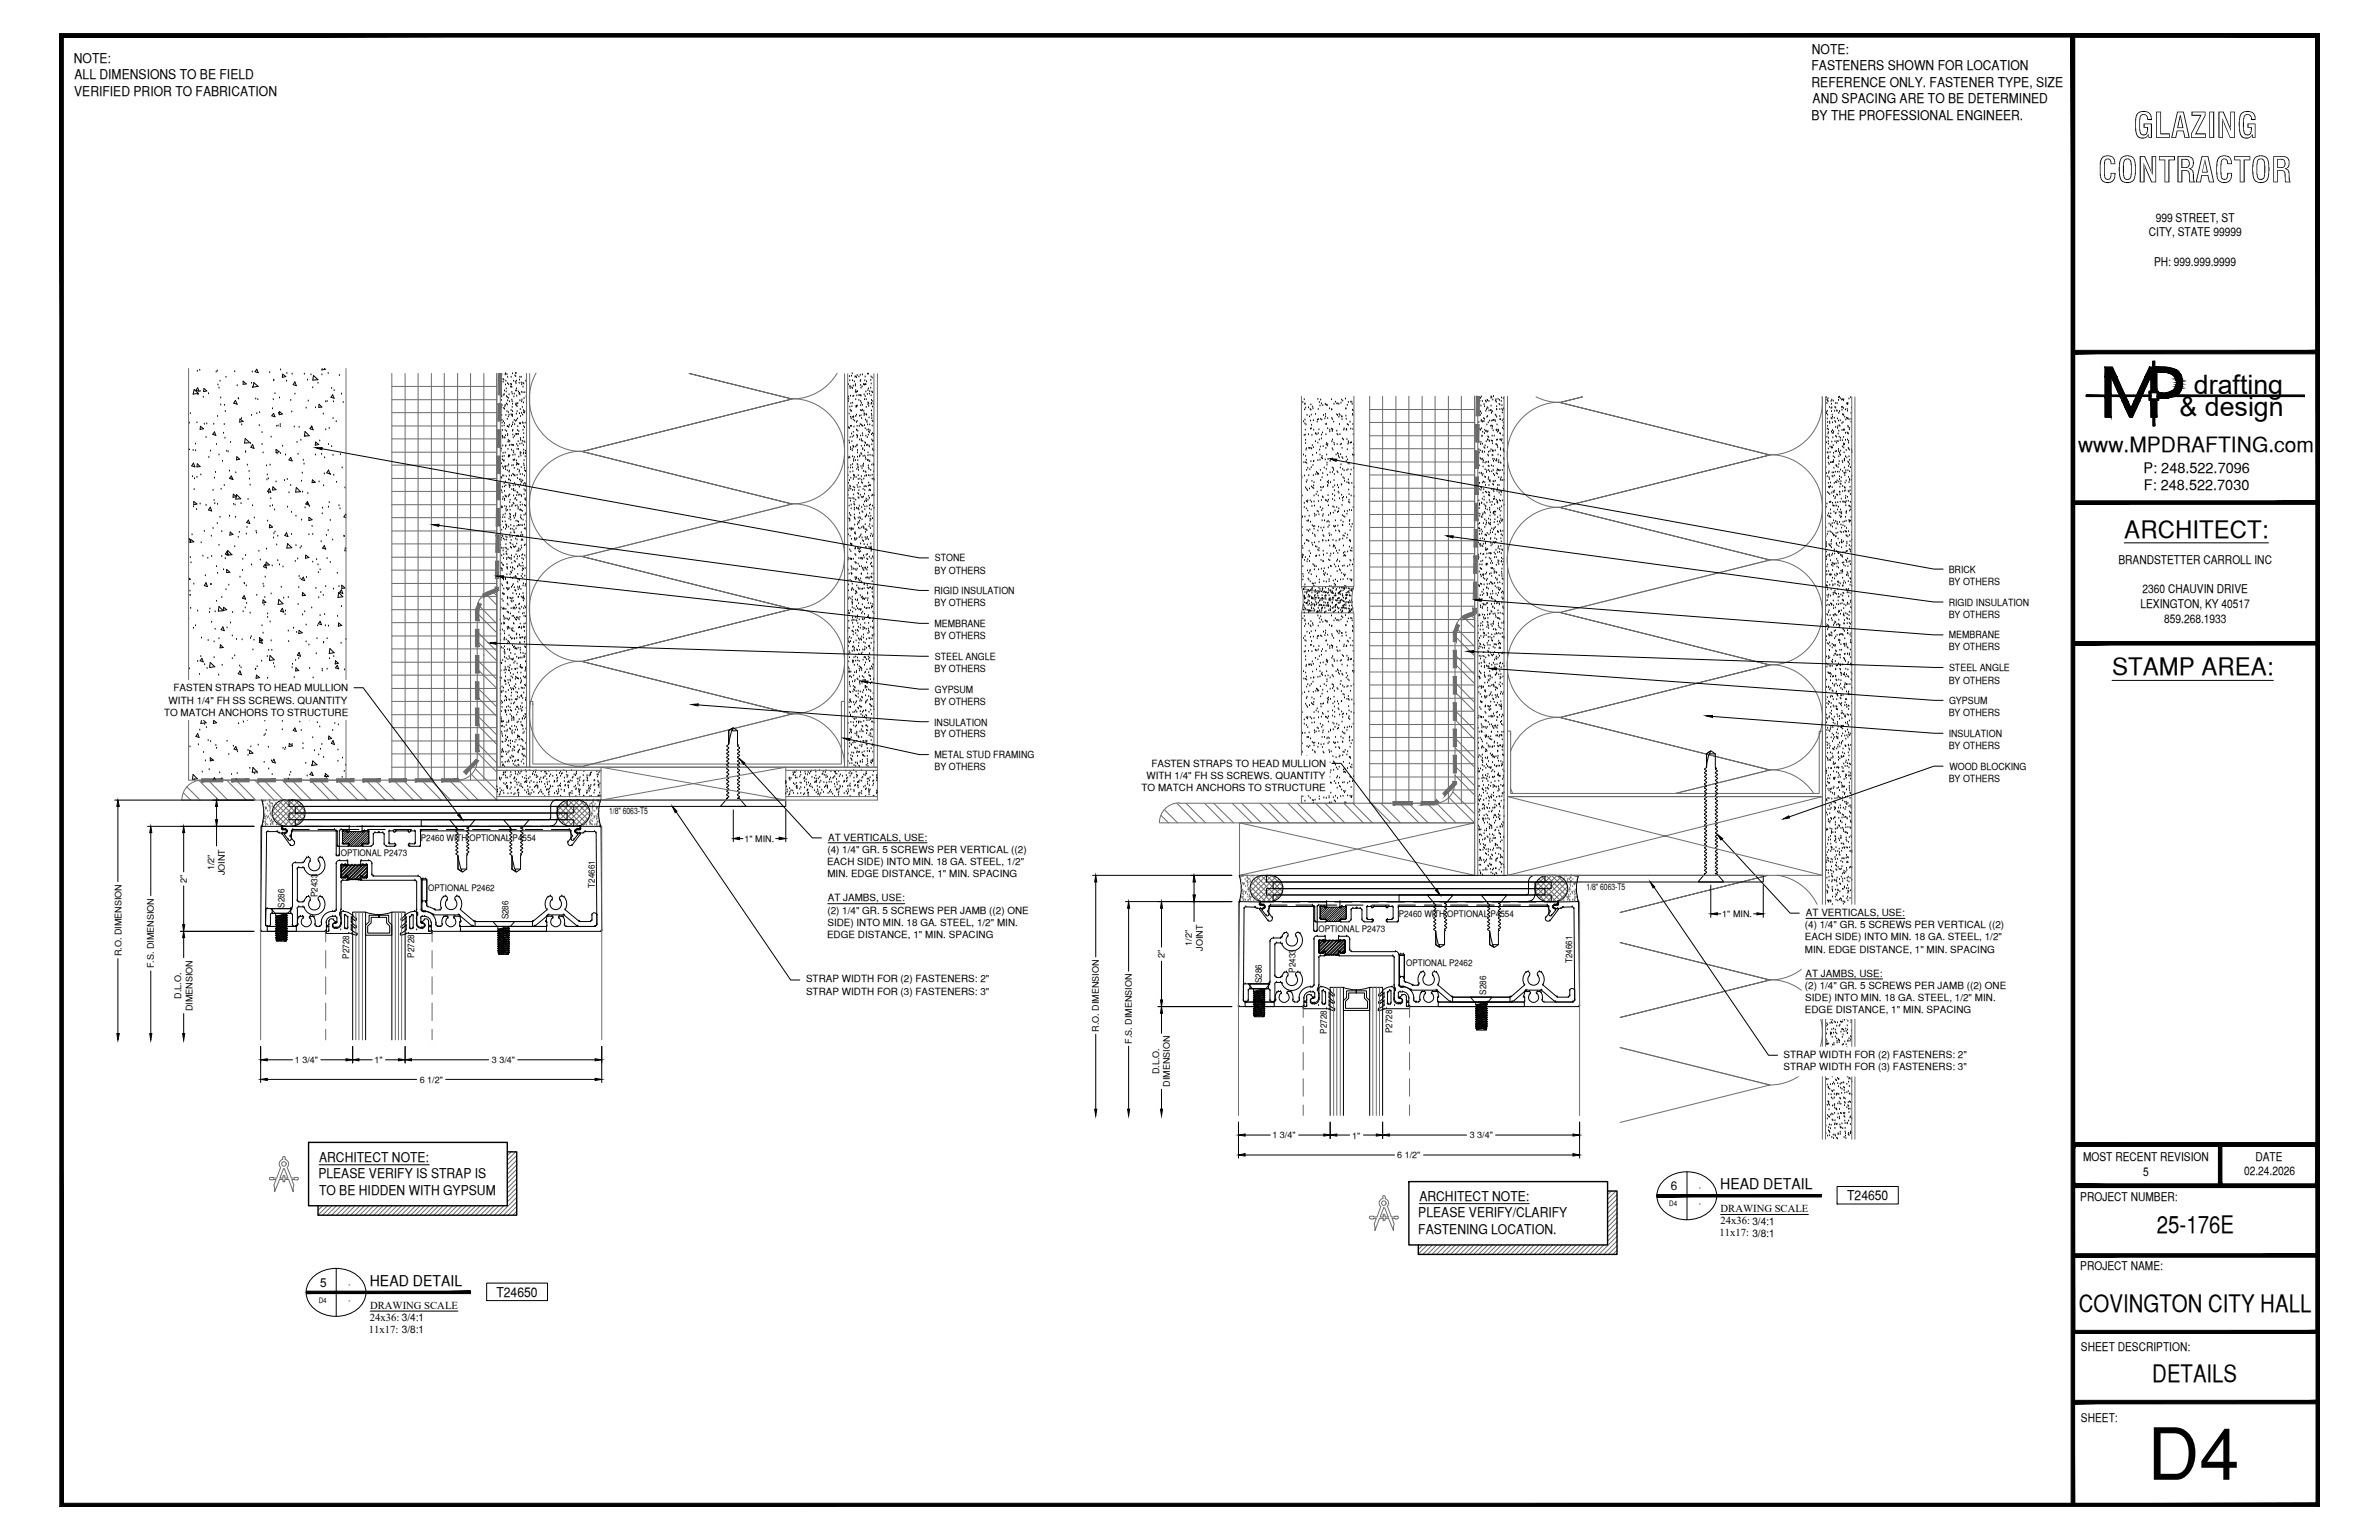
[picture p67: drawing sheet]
<svg xmlns="http://www.w3.org/2000/svg" width="432mm" height="279mm" viewBox="0 0 432 279" stroke-linecap="round" stroke-linejoin="round" font-family="sans-serif">
<defs><g id="words">
<text font-size="13.1" x="389.8" y="268.5">D4</text>
<g font-size="6.3">
<text x="387.2" y="25">GLAZING</text>
<text x="380.8" y="33.1">CONTRACTOR</text>
</g>
<g font-size="4.9">
<text x="398.2" y="71.5">drafting</text>
<text x="395.6" y="75.5">&amp; design</text>
</g>
<g font-size="4.4">
<text x="385.6" y="97.5">ARCHITECT:</text>
<text x="383.3" y="122.5">STAMP AREA:</text>
<text x="391.5" y="223.7">25-176E</text>
<text x="377.3" y="238.1">COVINGTON CITY HALL</text>
<text x="390.7" y="250.7">DETAILS</text>
</g>
<text font-size="3.8" x="377.2" y="82">www.MPDRAFTING.com</text>
<g font-size="2.7">
<text x="312.2" y="215.8">HEAD DETAIL</text>
<text x="67.1" y="233.3">HEAD DETAIL</text>
</g>
<g font-size="2.6">
<text x="389.1" y="85.8">P: 248.522.7096</text>
<text x="389.1" y="89">F: 248.522.7030</text>
</g>
<g font-size="2.4">
<text x="13.4" y="11.4">NOTE:</text>
<text x="328.9" y="9.7">NOTE:</text>
<text x="13.5" y="17.4">VERIFIED PRIOR TO FABRICATION</text>
<text x="13.5" y="14.4">ALL DIMENSIONS TO BE FIELD</text>
<text x="328.8" y="12.8">FASTENERS SHOWN FOR LOCATION</text>
<text x="328.8" y="15.7">REFERENCE ONLY. FASTENER TYPE, SIZE</text>
<text x="328.8" y="21.8">BY THE PROFESSIONAL ENGINEER.</text>
<text x="329" y="18.7">AND SPACING ARE TO BE DETERMINED</text>
<text x="57.8" y="213.8">PLEASE VERIFY IS STRAP IS</text>
<text x="57.9" y="210.8">ARCHITECT NOTE:</text>
<text x="57.9" y="216.8">TO BE HIDDEN WITH GYPSUM</text>
<text x="257.4" y="220.9">PLEASE VERIFY/CLARIFY</text>
<text x="257.6" y="217.9">ARCHITECT NOTE:</text>
<text x="335.3" y="217.7">T24650</text>
<text x="257.4" y="223.9">FASTENING LOCATION.</text>
<text x="90.1" y="235.3">T24650</text>
</g>
<g font-size="2.2">
<text x="391.3" y="40.2">999 STREET, ST</text>
<text x="390" y="42.9">CITY, STATE 99999</text>
<text x="391" y="48.2">PH: 999.999.9999</text>
<text x="384.5" y="102.3">BRANDSTETTER CARROLL INC</text>
<text x="388.9" y="107.6">2360 CHAUVIN DRIVE</text>
<text x="388.5" y="110.3">LEXINGTON, KY 40517</text>
<text x="392.8" y="113">859.268.1933</text>
<text x="303.3" y="215.9">6</text>
<text x="378.1" y="210.6">MOST RECENT REVISION</text>
<text x="389" y="213.3">5</text>
<text x="407.3" y="213.2">02.24.2026</text>
<text x="409.4" y="210.6">DATE</text>
<text x="377.6" y="217.8">PROJECT NUMBER:</text>
<text x="58.1" y="233.4">5</text>
<text x="377.6" y="230.4">PROJECT NAME:</text>
<text x="377.7" y="245.2">SHEET DESCRIPTION:</text>
<text x="377.7" y="257.9">SHEET:</text>
</g>
<g font-size="1.9">
<text x="312.3" y="219.9">DRAWING SCALE</text>
<text x="312.1" y="224.3">11x17: 3/8:1</text>
<text x="312.3" y="222.1">24x36: 3/4:1</text>
<text x="67.1" y="239.6">24x36: 3/4:1</text>
<text x="67.2" y="237.4">DRAWING SCALE</text>
<text x="66.9" y="241.8">11x17: 3/8:1</text>
</g>
<g font-size="1.8">
<text x="169.7" y="101.9">STONE</text>
<text x="169.5" y="107.8">RIGID INSULATION</text>
<text x="169.6" y="104.1">BY OTHERS</text>
<text x="353.7" y="103.9">BRICK</text>
<text x="353.7" y="106.1">BY OTHERS</text>
<text x="169.6" y="110">BY OTHERS</text>
<text x="169.6" y="113.7">MEMBRANE</text>
<text x="353.7" y="109.9">RIGID INSULATION</text>
<text x="353.7" y="112.1">BY OTHERS</text>
<text x="169.6" y="116">BY OTHERS</text>
<text x="169.7" y="119.7">STEEL ANGLE</text>
<text x="353.7" y="115.8">MEMBRANE</text>
<text x="353.7" y="118">BY OTHERS</text>
<text x="31.5" y="125.4">FASTEN STRAPS TO HEAD MULLION</text>
<text x="169.6" y="121.9">BY OTHERS</text>
<text x="169.7" y="125.7">GYPSUM</text>
<text x="353.7" y="124">BY OTHERS</text>
<text x="353.8" y="121.8">STEEL ANGLE</text>
<text x="29.8" y="129.9">TO MATCH ANCHORS TO STRUCTURE</text>
<text x="30.6" y="127.6">WITH 1/4&quot; FH SS SCREWS. QUANTITY</text>
<text x="169.5" y="131.6">INSULATION</text>
<text x="169.6" y="127.9">BY OTHERS</text>
<text x="353.7" y="129.9">BY OTHERS</text>
<text x="353.8" y="127.8">GYPSUM</text>
<text x="169.6" y="133.8">BY OTHERS</text>
<text x="169.6" y="137.5">METAL STUD FRAMING</text>
<text x="353.7" y="133.7">INSULATION</text>
<text x="353.7" y="135.9">BY OTHERS</text>
<text x="169.6" y="139.8">BY OTHERS</text>
<text x="207.2" y="143.5">TO MATCH ANCHORS TO STRUCTURE</text>
<text x="208.1" y="141.4">WITH 1/4&quot; FH SS SCREWS. QUANTITY</text>
<text x="209" y="139.1">FASTEN STRAPS TO HEAD MULLION</text>
<text x="353.7" y="141.9">BY OTHERS</text>
<text x="353.8" y="139.6">WOOD BLOCKING</text>
<text x="150.2" y="154.7">(4) 1/4&quot; GR. 5 SCREWS PER VERTICAL ((2)</text>
<text x="150.3" y="152.5">AT VERTICALS, USE:</text>
<text x="150.1" y="157">EACH SIDE) INTO MIN. 18 GA. STEEL, 1/2&quot;</text>
<text x="150.2" y="159.1">MIN. EDGE DISTANCE, 1&quot; MIN. SPACING</text>
<text x="150.2" y="165.7">(2) 1/4&quot; GR. 5 SCREWS PER JAMB ((2) ONE</text>
<text x="150.2" y="168">SIDE) INTO MIN. 18 GA. STEEL, 1/2&quot; MIN.</text>
<text x="150.2" y="163.5">AT JAMBS, USE:</text>
<text x="327.8" y="166.2">AT VERTICALS, USE:</text>
<text x="150.1" y="170.1">EDGE DISTANCE, 1&quot; MIN. SPACING</text>
<text x="327.6" y="168.4">(4) 1/4&quot; GR. 5 SCREWS PER VERTICAL ((2)</text>
<text x="327.6" y="170.6">EACH SIDE) INTO MIN. 18 GA. STEEL, 1/2&quot;</text>
<text x="327.6" y="172.8">MIN. EDGE DISTANCE, 1&quot; MIN. SPACING</text>
<text x="146.3" y="178.2">STRAP WIDTH FOR (2) FASTENERS: 2&quot;</text>
<text x="327.6" y="179.5">(2) 1/4&quot; GR. 5 SCREWS PER JAMB ((2) ONE</text>
<text x="327.7" y="177.2">AT JAMBS, USE:</text>
<text x="146.3" y="180.5">STRAP WIDTH FOR (3) FASTENERS: 3&quot;</text>
<text x="327.6" y="183.8">EDGE DISTANCE, 1&quot; MIN. SPACING</text>
<text x="327.7" y="181.6">SIDE) INTO MIN. 18 GA. STEEL, 1/2&quot; MIN.</text>
<text x="323.7" y="192">STRAP WIDTH FOR (2) FASTENERS: 2&quot;</text>
<text x="323.7" y="194.2">STRAP WIDTH FOR (3) FASTENERS: 3&quot;</text>
</g>
<g font-size="1.6">
<text x="110.6" y="147.8">1/8&quot; 6063-T5</text>
<text x="61.8" y="155.3">OPTIONAL P2473</text>
<text x="76.4" y="152.7">P2460 WITH OPTIONAL P4554</text>
<text x="135.1" y="152.7">1&quot; MIN.</text>
<text x="33.9" y="160.1" transform="rotate(-90 33.9 160.1)">2&quot;</text>
<text x="38.9" y="157.9" transform="rotate(-90 38.9 157.9)">1/2&quot;</text>
<text x="40.8" y="158.8" transform="rotate(-90 40.8 158.8)">JOINT</text>
<text x="77.7" y="161.7">OPTIONAL P2462</text>
<text x="107.9" y="161" transform="rotate(-90 107.9 161)">T24661</text>
<text x="288" y="161.5">1/8&quot; 6063-T5</text>
<text x="51.6" y="164.7" transform="rotate(-90 51.6 164.7)">S286</text>
<text x="57.7" y="162.8" transform="rotate(-90 57.7 162.8)">P2433</text>
<text x="92.3" y="166.8" transform="rotate(-90 92.3 166.8)">S286</text>
<text x="253.9" y="166.4">P2460 WITH OPTIONAL P4554</text>
<text x="312.6" y="166.4">1&quot; MIN.</text>
<text x="22" y="173.5" transform="rotate(-90 22 173.5)">R.O. DIMENSION</text>
<text x="63.4" y="173.9" transform="rotate(-90 63.4 173.9)">P2728</text>
<text x="75.2" y="173.7" transform="rotate(-90 75.2 173.7)">P2728</text>
<text x="211.4" y="173.9" transform="rotate(-90 211.4 173.9)">2&quot;</text>
<text x="216.3" y="171.6" transform="rotate(-90 216.3 171.6)">1/2&quot;</text>
<text x="218.3" y="172.5" transform="rotate(-90 218.3 172.5)">JOINT</text>
<text x="239.3" y="169">OPTIONAL P2473</text>
<text x="27.9" y="175.7" transform="rotate(-90 27.9 175.7)">F.S. DIMENSION</text>
<text x="229" y="178.4" transform="rotate(-90 229 178.4)">S286</text>
<text x="235.1" y="176.5" transform="rotate(-90 235.1 176.5)">P2433</text>
<text x="255.2" y="175.3">OPTIONAL P2462</text>
<text x="285.4" y="174.8" transform="rotate(-90 285.4 174.8)">T24661</text>
<text x="32.9" y="181.2" transform="rotate(-90 32.9 181.2)">D.L.O.</text>
<text x="34.9" y="183.5" transform="rotate(-90 34.9 183.5)">DIMENSION</text>
<text x="269.7" y="180.5" transform="rotate(-90 269.7 180.5)">S286</text>
<text x="199.5" y="187.2" transform="rotate(-90 199.5 187.2)">R.O. DIMENSION</text>
<text x="205.4" y="189.4" transform="rotate(-90 205.4 189.4)">F.S. DIMENSION</text>
<text x="240.9" y="187.6" transform="rotate(-90 240.9 187.6)">P2728</text>
<text x="252.7" y="187.5" transform="rotate(-90 252.7 187.5)">P2728</text>
<text x="53.5" y="192.8">1 3/4&quot;</text>
<text x="67.9" y="192.8">1&quot;</text>
<text x="76.2" y="196.4">6 1/2&quot;</text>
<text x="89.3" y="192.8">3 3/4&quot;</text>
<text x="210.4" y="194.9" transform="rotate(-90 210.4 194.9)">D.L.O.</text>
<text x="212.3" y="197.2" transform="rotate(-90 212.3 197.2)">DIMENSION</text>
<text x="230.9" y="206.5">1 3/4&quot;</text>
<text x="245.4" y="206.6">1&quot;</text>
<text x="266.8" y="206.5">3 3/4&quot;</text>
<text x="253.6" y="210.1">6 1/2&quot;</text>
</g>
<g font-size="1.3">
<text x="308.4" y="215.9">-</text>
<text x="303" y="218.8">D4</text>
<text x="308.4" y="218.8">-</text>
<text x="63.2" y="233.4">-</text>
<text x="57.8" y="236.3">D4</text>
<text x="63.2" y="236.3">-</text>
</g>
</g></defs>
<!-- layer: SURROUNDING CONDITIONS -->
<g fill="none" stroke="#6c6c6c" stroke-width=".18">
<path d="M34.2 66.9v74.6h28.6v-74.6M71.1 70.1h19.1M71.1 72.5h19.1M71.1 74.9h19.1M71.1 77.3h19.1M71.1 79.6h19.1M71.1 67.8v73.7M73.5 67.8v73.7M75.9 67.8v73.7M78.3 67.8v73.7M80.6 67.8v73.7M83.1 67.8l-.1 73.7a3.6 3.6 0 0 0 3.6-3.5"/>
<path d="M85.4 67.8v73.7M87.8 67.8v73.7M90.2 67.8v73.7h-53.6a3.6 3.6 0 0 0-3.6 3.6M90.8 67.8v71.4M95.6 67.8v71.4M96.1 67.8v71.4M97.3 67.7a9.6 9.6 0 0 0 8.3 14.2M143.7 72.3a9.6 9.6 0 0 1 9.6 9.6 9.6 9.6 0 0 1-9.6 9.5M143.8 72.4l-18.7-4.6 18.7 4.6M152 67.7a9.6 9.6 0 0 1-8.3 4.7M153.3 67.8v71.4h6v6h-16.7M153.9 67.8v71.4"/>
<path d="M158.6 67.8v71.4M159.3 67.8v71.4h-16.7l-33.5 6h-18.9l-4.6-4.7M236.2 71.9v34.5h9.5v-34.5M248.6 74.3h19.1M248.6 76.6h19.1M248.6 79.1h19.1M248.6 71.9v73.8M251 71.9v73.8M253.4 71.9v73.8M255.7 71.9v73.8M258.1 71.9v73.8M260.5 71.9l-.1 73.8a3.6 3.6 0 0 0 3.6-3.6"/>
<path d="M262.9 71.9v73.8M265.2 71.9v73.8M267.7 71.9v86.9l-42.7-9.5M268.2 71.9v86.9M273 71.9v86.9M273.6 71.9v86.9l57.2-14.3v14.3l-57.2-14.3M278.8 72l1.8 .7 2.5 .3M283.1 73a9.6 9.6 0 0 0-9.5 9.5 9.6 9.6 0 0 0 9.5 9.6M283.1 73l4.1-1-4.1 1M330.7 72a9.6 9.6 0 0 1-9.5 10.5M330.8 72v134.7M331.3 72v134.7"/>
<path d="M336.1 72v134.7M336.7 72v134.7M71.1 82h19.1M71.1 84.4h19.1M71.1 86.8h19.1M71.1 89.2h19.1M71.1 91.6h19.1M71.1 93.9h19.1M71.1 96.3h19.1M71.1 98.7h19.1M105.6 81.9a9.6 9.6 0 0 0-9.5 9.5 9.6 9.6 0 0 0 9.5 9.6M105.7 81.9l38.1-9.5-38.1 9.5"/>
<path d="M143.7 91.4a9.6 9.6 0 0 1 9.6 9.5 9.6 9.6 0 0 1-9.6 9.6M143.8 91.4l-38.1-9.5 38.1 9.5M143.8 91.4l-38.1 9.6M248.6 81.4h19.1M248.6 83.8h19.1M248.6 86.2h19.1M248.6 88.6h19.1M248.6 90.9h19.1M248.6 93.3h19.1M248.6 95.7h19.1M248.6 98.1h19.1M283.1 92a9.6 9.6 0 0 0-9.5 9.6 9.6 9.6 0 0 0 9.5 9.5"/>
<path d="M283.1 92.1l38.1-9.6-38.1 9.6M321.2 82.5a9.6 9.6 0 0 1 9.6 9.5 9.6 9.6 0 0 1-9.6 9.6M321.2 82.5l-38.1-9.5 38.1 9.5M71.1 101.1h19.1M71.1 103.4h19.1M71.1 105.9h19.1M71.1 108.2h19.1M71.1 110.6h19.1M71.1 113h19.1M71.1 115.4h19.1M71.1 117.7h19.1M86.6 116.3l3.6 3.6"/>
<path d="M86.6 111.3l3.6 3.5M86.6 119.7l3.6 3.6M86.6 114.6l3.6 3.6M86.6 110.6v27.4M86.7 109.7l3.5 3.5M87.8 118.9h.1M88.1 107.7l2.1 2.1M89.3 107.2l.9 .9M90.1 107a3.6 3.6 0 0 0-3.5 3.6M90.2 107.1v38.1h-57.2M105.6 120a9.6 9.6 0 0 0-9.5 9.5 9.6 9.6 0 0 0 9.5 9.6M105.6 100.9a9.6 9.6 0 0 0-9.5 9.6 9.6 9.6 0 0 0 9.5 9.5"/>
<path d="M143.7 110.4a9.6 9.6 0 0 1 9.6 9.6 9.6 9.6 0 0 1-9.6 9.5M143.8 110.5l-38.1-9.5 38.1 9.5M236.2 111.2h9.5v34.5h-9.5zM236.2 106.4l.3 2.1v1.3l-.3 1.4M245.7 106.4l-.3 2.1v1.3l.3 1.4M248.6 100.5h19.1M248.6 102.9h19.1M248.6 105.2h19.1M248.6 107.6h19.1M248.6 110h19.1M248.6 112.4h19.1M248.6 114.7h19.1"/>
<path d="M248.6 117.2h19.1M248.6 119.5h19.1M264.1 115.4l3.6 3.6M264.1 118.8l3.6 3.6M264.1 114.7v27.5M264.2 113.9l3.5 3.4M265.6 111.9l2.1 2M266.7 111.3l1 1M267.6 111.1a3.6 3.6 0 0 0-3.6 3.6M267.7 111.2v38.1h-57.2M283.1 111.1a9.6 9.6 0 0 0-9.5 9.5 9.6 9.6 0 0 0 9.5 9.6M321.2 101.5a9.6 9.6 0 0 1 9.6 9.6 9.6 9.6 0 0 1-9.6 9.5"/>
<path d="M321.2 101.6l-38.1-9.5 38.1 9.5M321.2 101.6l-38.1 9.5M71.1 139.2h38l33.5 6M71.1 120.1h19.1M71.1 122.5h19.1M71.1 127.3h19.1M71.1 129.7h19.1M71.1 132h19.1M71.1 134.4h19.1M71.1 136.8h19.1M86.3 139.5l3.9 3.9M86.3 138h.6"/>
<path d="M86.6 136.5l3.6 3.6M86.6 131.4l3.6 3.7M86.6 126.4l3.6 3.6M86.6 121.3l3.6 3.6h-19.1M86.6 134.8l3.6 3.6M86.6 129.8l3.6 3.5M86.6 124.7l3.6 3.6M90.2 139.8h18.9M96.7 127.8v-.5h-.6v11.9h57.2v-11.9h-.6v.5M96.7 127.8v10.8h56v-10.8M96.7 127.8h.1M105.6 139l-1.3 .1"/>
<path d="M105.7 120l38.1-9.5-38.1 9.5M106 139.2l-.3-.1 .3 .1M109.1 139.2h33.5v6h-33.5zM142.6 139.8h16.7M143.7 129.5a9.6 9.6 0 0 1 9.6 9.6M143.8 129.5l-38.1-9.5 38.1 9.5M143.8 129.5l-38.1 9.6M152.7 127.8h.1M248.6 121.9h19.1M248.6 124.3h19.1M248.6 126.7h19.1M248.6 129h19.1"/>
<path d="M248.6 131.4h19.1M248.6 133.8h19.1M248.6 136.2h19.1M248.6 138.6h19.1M264.1 135.6l3.6 3.6M264.1 130.6l3.6 3.6M264.1 125.5l3.6 3.6M264.1 120.5l3.6 3.5M264.1 139l3.6 3.6M264.1 133.9l3.6 3.6M264.1 128.9l3.6 3.6M264.1 123.8l3.6 3.6"/>
<path d="M265.2 123.1h.1M274.2 133.2v-.5h-.6v11.8h57.2v-11.8h-.6v.5M274.2 133.2v10.8h56v-10.8M274.2 133.2h.1M283.1 130.1a9.6 9.6 0 0 0-9 6.3M283.1 130.2l38.1-9.6-38.1 9.6M321.2 139.6a9.6 9.6 0 0 1 8 4.3M321.2 120.6a9.6 9.6 0 0 1 9.6 9.5 9.6 9.6 0 0 1-9.6 9.6M321.2 139.7l-38.1-9.5 38.1 9.5M321.2 120.6l-38.1-9.5 38.1 9.5M321.2 139.7l-17.1 4.3M330.2 133.2h.1"/>
<path d="M33.3 143.8l1.3 1.4M33.9 142.7l2.4 2.5M36.1 141.6l3.6 3.6M36.6 141.3v.6M37.8 141.5l3.5 3.7M41.1 141.5l3.6 3.7M42.9 141.5l3.5 3.7M46.2 141.5l3.6 3.7M47.9 141.5l7.2 7.3M49.5 147.1l2.8 2.8M49.5 148l2.9-2.8 2.9 2.9-1.7 1.8M49.5 148.2l1.7 1.6"/>
<path d="M49.7 146.4l3.5 3.5M50.2 145.9l3.8 3.8M50.7 145.4l3.9 3.9M51.2 141.5l3.6 3.7M51.4 145.2l-1.9 1.9M53 141.5l3.5 3.7M53.3 145.2l-3.5 3.5M53.4 145.2l2 1.9M54.1 145.4l-3.9 3.9M54.7 145.8l-3.9 3.9M55.1 146.4l-3.5 3.5M55.4 147.1l-2.9 2.8"/>
<path d="M56.3 141.5l3.6 3.7M58 141.5l3.5 3.7M61.3 141.5l3.7 3.7M63.1 141.5l3.5 3.7M66.4 141.5l3.6 3.7M68.1 141.5l3.6 3.7M71.4 141.5l3.7 3.7M73.2 141.5l3.5 3.7M76.5 141.5l3.6 3.7M78.2 141.5l3.6 3.7M81.5 141.5l3.7 3.7M83.2 141.5l3.6 3.7"/>
<path d="M90.2 144.5h18.9M101.2 147.1l2.8 2.8M101.5 146.4l3.5 3.5M101.9 145.8l3.8 3.9M102.4 145.4l4 3.9M103.1 145.2l-1.9 1.9M103.2 145.2l3.5 3.5M105.1 145.2l-3.6 3.6M105.2 145.2l1.9 1.9M105.9 145.4l-3.9 3.9M106.4 145.9l-3.8 3.8M106.8 146.4l-3.5 3.5"/>
<path d="M107 148.2l-1.6 1.6M107.1 148l-3-2.8-2.9 2.9 1.7 1.8M107.1 147.1l-2.8 2.8M142.6 144.5h16.7M210.8 148l1.3 1.3M211.4 146.9l2.3 2.4M213.6 145.7l3.5 3.6M214 145.7a3.6 3.6 0 0 0-3.6 3.6M214.1 145.7h53.6M215.3 145.7l3.5 3.6M218.6 145.7l3.6 3.6M220.3 145.7l3.6 3.6"/>
<path d="M223.6 145.7l3.7 3.6M225.4 145.7l3.5 3.6M227.6 159.5l3.9 3.9M228.2 159.1l3.9 3.9M228.7 145.7l3.6 3.6M228.9 158.9l-2 1.8M228.9 158.9l3.6 3.5M230.4 145.7l3.6 3.6M230.8 158.9l-3.5 3.5M230.9 158.9l2 1.9M231.6 159.1l-3.9 3.8M232.2 159.5l-3.9 3.9"/>
<path d="M233.7 145.7l3.7 3.6M235.5 145.7l3.5 3.6M238.8 145.7l3.6 3.6M240.5 145.7l3.6 3.6M243.9 145.7l3.6 3.6M245.6 145.7l3.5 3.6M248.6 141h19.1M248.6 143.3h19.1M248.9 145.7l3.6 3.6M250.6 145.7l3.6 3.6M252.9 145.4v.6M254 145.7l3.6 3.6"/>
<path d="M255.7 145.7l3.5 3.6M259 145.7l3.6 3.6M260.7 145.7l3.6 3.6M263 144.7l4.7 4.6-42.7 9.5h42.7v-9.5h-42.7v9.5M263.7 143.7l4 3.9M264.1 140.7l3.6 3.6M273.6 144.5h57.2v14.3h-57.2zM274.1 142.9l.5 1.1M279.3 159.5l3.9 3.9M279.9 159.1l3.9 3.8M280.6 158.9l-2 1.9M280.7 158.9l3.5 3.5"/>
<path d="M282.6 158.9l-3.6 3.5M282.6 158.9l1.9 1.8M283.3 159.1l-3.9 3.9M283.8 159.5l-3.8 3.9M322.6 158.8a9.6 9.6 0 0 1 8.1 10.1 9.6 9.6 0 0 1-9.5 8.9M226.9 161.7l3-2.9 2.9 3-1.7 1.7M226.9 160.8l2.8 2.8M227 161.9l1.7 1.6M227.2 160.1l3.5 3.5M232.5 160l-3.5 3.6M232.9 160.8l-2.9 2.8M278.6 160.8l2.9 2.8"/>
<path d="M278.9 160l3.5 3.6M284.3 160.1l-3.5 3.5M284.5 161.7l-2.9-2.9-2.9 3 1.7 1.7M284.5 161.9l-1.7 1.6M284.5 160.8l-2.8 2.8M294.1 165.5l26.8-6.7-26.8 6.7M321.2 177.7a9.6 9.6 0 0 1 9.6 9.6 9.6 9.6 0 0 1-9.6 9.6M321.2 177.8l-27.1-6.8 27.1 6.8M294.1 184.6l27.1-6.8-27.1 6.8M321.2 196.8l-27.1-6.7 27.1 6.7-27.1 6.8"/>
</g>
<g fill="none" stroke="#000" stroke-width=".18">
<path d="M34.4 76.8h.1M34.5 75.1h.1M35.2 70.7l.8 .7-.9 .1zM35.8 76.7h.1M35.8 67.4h.1M35.9 70.4l.2 .6-.5-.2zM35.9 71.6h.1M36.3 67.2h.1M36.3 71h.1M36.4 77.3l.6 .5-.7 .1zM36.9 72.1h.1M37 70.5l.5 .4-.5 .2z"/>
<path d="M37.1 77h.1M37.4 79.4h.1M37.5 76.9h.1M37.8 71.4h.1M38.8 77h.1M38.9 78.4l.3 .6-.6-.2zM39.2 67.5h.1M39.4 67.3h.1M39.5 75.6h.1M39.6 69.8h.1M39.8 70.4h.1M39.9 69.2h.1"/>
<path d="M40.1 72.2h.1M40.1 73.5h.1M40.6 78.6h.1M40.7 77h.1M40.8 73.5h.1M40.8 79.5h.1M40.9 74.7h.1M41 68.5h.1M42.6 67.4h.1M42.7 72.6l.4 .7-.7-.1zM43.1 70h.1M43.2 72.3h.1"/>
<path d="M43.3 72.4h.1M43.6 76l.5 .5-.6 .1zM43.8 75.9h.1M43.9 77.1h.1M44.1 69.2l.6 .5h-.6zM45.7 75.4h.1M45.7 69.5h.1M45.8 67.5h.1M45.8 70.3h.1M46 69.4l.9 .7-1 .1 .2-.8M46.4 72.4h.1M46.6 75.1h.1"/>
<path d="M46.6 67l.3 .6-.6-.2zM46.8 72.5h.1M47.1 77.2h.1M47.1 74.9h.1M47.6 78.5h.1M49 67.6h.1M49.2 79.3h.1M49.5 74.2h.1M49.6 72.5h.1M49.7 69.1h.1M49.7 75l.2 .6-.6-.2zM49.7 69h.1"/>
<path d="M49.9 71.4h.1M50.2 77.3h.1M50.5 77.3h.1M50.5 75h.1M50.7 72.2h.1M50.7 74.7l.5 .4-.5 .1zM50.9 77.4h.1M50.9 77h.1M50.9 67.1h.1M51.3 67.9l.6 .4-.7 .2zM52 69.2h.1M52.1 67.8h.1"/>
<path d="M52.8 72.6h.1M53 74.7h.1M53 67.9h.1M53.4 77.5h.1M53.5 71.5h.1M53.5 69.3l.3 .7-.6-.2zM54.3 77.5h.1M54.6 79.9h.1M55.2 67.9h.1M55.4 79.1h.1M55.4 78.3l.7 .8h-.9zM55.6 74h.1"/>
<path d="M55.8 69h.1M55.9 72.8h.1M56.5 68h.1M56.6 77.6h.1M56.6 77.3l.2 .7-.5-.2zM56.8 70.4h.1M56.9 68.1l.8 .8-.9 .1zM57.3 74h.1M57.7 69.5h.1M57.9 73.3l.5 .6h-.6zM58.4 68h.1M58.5 66.9l-.1 .2 .7-.1-.2-.1"/>
<path d="M58.7 75.1h.1M59.1 72.9h.1M59.1 78h.1M59.4 72.8h.1M59.6 67.8h.1M59.8 77.7h.1M60.2 70.5h.1M60.4 71.6l.2 .7-.5-.2zM60.5 75.9h.1M60.5 72.9h.1M60.6 70.9h.1M61 76.5h.1"/>
<path d="M61.6 68.1h.1M62 71.5h.1M62.3 73h.1M90.8 75.5h.1M90.8 74.7h.1M90.8 73.5h.1M90.9 68.5h.1M90.9 78.8h.1M90.9 76.2h.1M90.9 71.2h.1M90.9 69.8h.1M91 72.6h.1"/>
<path d="M91 69.2h.1M91.1 75.4h.1M91.1 74h.1M91.1 71.8h.1M91.1 68.1h.1M91.1 72h.1M91.1 76.8h.1M91.1 77.3h.1M91.1 73.6h.1M91.1 76.3h.1M91.2 78.1h.1M91.2 79.2h.1"/>
<path d="M91.2 79.5h.1M91.3 69.3h.1M91.3 68.8h.1M91.4 76.5h.1M91.4 71.8h.1M91.4 74.1h.1M91.4 69h.1M91.5 77.3h.1M91.5 79.4h.1M91.5 71.6h.1M91.6 70.9h.1M91.6 76.8h.1"/>
<path d="M91.6 74.2h.1M91.6 73.8h.1M91.6 79.5h.1M91.7 73.5h.1M91.7 68h.1M91.7 78.1h.1M91.8 67.8h.1M91.8 79.1h.1M91.8 69.8h.1M91.8 69.2h.1M91.8 75.4h.1M91.9 70.5h.1"/>
<path d="M91.9 71.1h.1M91.9 73.3h.1M91.9 71.9h.1M91.9 78.3h.1M92 74.7h.1M92 67.9h.1M92.1 77.4h.1M92.1 76.1h.1M92.1 73.5h.1M92.1 72.1h.1M92.1 78.8h.1M92.1 79.1h.1"/>
<path d="M92.1 72.7h.1M92.1 68.5h.1M92.1 69.6h.1M92.2 77.4h.1M92.3 79.9h.1M92.3 75.6h.1M92.3 74.9h.1M92.3 72.3h.1M92.3 69.8h.1M92.3 77.5h.1M92.4 75.3h.1M92.4 71.6h.1"/>
<path d="M92.5 77.2h.1M92.5 72.9h.1M92.7 69.7h.1M92.7 70.2h.1M92.8 68.5h.1M92.8 75.2h.1M92.8 74.5h.1M92.8 70.2h.1M92.8 69.8h.1M92.8 77.4h.1M92.9 72.6h.1M92.9 71.2h.1"/>
<path d="M92.9 75.4h.1M92.9 70.3h.1M93 73.9h.1M93 71.5h.1M93 72.9h.1M93 75.3h.1M93 77.1h.1M93 73.3h.1M93 67.8h.1M93 74.7h.1M93 78.2h.1M93 75.6h.1"/>
<path d="M93.1 78h.1M93.1 76.7h.1M93.1 78.9h.1M93.2 79.4h.1M93.2 69.2h.1M93.3 72h.1M93.3 71.5h.1M93.3 76.3h.1M93.4 77h.1M93.4 79.2h.1M93.5 68.2h.1M93.5 69.3h.1"/>
<path d="M93.6 67.8h.1M93.6 76.5h.1M93.6 73.5h.1M93.6 70.9h.1M93.6 68.3h.1M93.7 67.8h.1M93.7 78.8h.1M93.7 73.3h.1M93.7 69.6h.1M93.7 70.5h.1M93.7 69.2h.1M93.7 75.1h.1"/>
<path d="M93.7 76.3h.1M93.7 73.6h.1M93.8 71.9h.1M93.8 70.9h.1M93.8 78.9h.1M93.9 74.7h.1M93.9 73.3h.1M93.9 73.8h.1M93.9 76h.1M93.9 78.1h.1M94 77.4h.1M94 73.2h.1"/>
<path d="M94 78.8h.1M94.1 71.1h.1M94.2 78.3h.1M94.2 69.5h.1M94.2 71.5h.1M94.3 75.1h.1M94.3 71.4h.1M94.3 69h.1M94.4 76.9h.1M94.4 72.7h.1M94.4 68.5h.1M94.4 76.8h.1"/>
<path d="M94.4 71.6h.1M94.4 74.3h.1M94.5 79.9h.1M94.5 75.6h.1M94.5 79.6h.1M94.5 76.9h.1M94.6 68.5h.1M94.6 69.5h.1M94.7 71.2h.1M94.7 69.8h.1M94.7 75h.1M94.7 72.9h.1"/>
<path d="M94.7 72.6h.1M94.8 73.9h.1M94.9 76.7h.1M94.9 75.3h.1M94.9 78h.1M94.9 76.8h.1M94.9 71.2h.1M94.9 70.2h.1M94.9 69.5h.1M95 79.4h.1M95 73.1h.1M95 74.5h.1"/>
<path d="M95.1 78.7h.1M95.1 77.4h.1M95.1 74.9h.1M95.1 69.7h.1M95.1 72.3h.1M95.2 77.6h.1M95.2 74.9h.1M95.2 71.2h.1M95.2 74.7h.1M95.3 76.8h.1M95.4 69.2h.1M95.5 72h.1"/>
<path d="M153.9 72.3h.1M154 72h.1M154 72.8h.1M154 69.8h.1M154.1 77.6h.1M154.1 77.7h.1M154.1 72.5h.1M154.1 75.1h.1M154.2 68.3h.1M154.2 77.7h.1M154.2 69.1h.1M154.2 73.9h.1"/>
<path d="M154.2 70.2h.1M154.3 70.5h.1M154.3 79.4h.1M154.3 70.2h.1M154.3 74.4h.1M154.4 71.9h.1M154.4 75.7h.1M154.4 77.3h.1M154.4 74.6h.1M154.4 73.2h.1M154.5 76h.1M154.6 78.7h.1"/>
<path d="M154.6 77.3h.1M154.6 68.3h.1M154.6 74.6h.1M154.6 73.8h.1M154.6 70.4h.1M154.7 79.3h.1M154.7 75.7h.1M154.7 67.8h.1M154.7 69.1h.1M154.7 73.2h.1M154.7 70.5h.1M154.8 71.9h.1"/>
<path d="M154.9 70h.1M154.9 76.2h.1M154.9 78.4h.1M154.9 75.8h.1M154.9 75.6h.1M154.9 71.9h.1M154.9 79.1h.1M155 77.5h.1M155.1 69.3h.1M155.1 76.4h.1M155.2 68.4h.1M155.3 71.2h.1"/>
<path d="M155.3 69.8h.1M155.3 70h.1M155.3 72.5h.1M155.3 75.6h.1M155.3 70.9h.1M155.3 68.4h.1M155.4 73.9h.1M155.4 73.7h.1M155.4 76.6h.1M155.4 75.3h.1M155.4 78h.1M155.4 71.2h.1"/>
<path d="M155.4 68.5h.1M155.5 78h.1M155.5 71.8h.1M155.5 79h.1M155.5 73.8h.1M155.6 79.4h.1M155.6 77.3h.1M155.6 73.7h.1M155.6 68.1h.1M155.6 76.5h.1M155.6 79.2h.1M155.6 71.1h.1"/>
<path d="M155.6 79.1h.1M155.7 78.2h.1M155.9 71.8h.1M155.9 72.6h.1M155.9 68.4h.1M156 77.3h.1M156 79.8h.1M156 75.5h.1M156.1 71.8h.1M156.1 68.1h.1M156.1 77h.1M156.1 69.2h.1"/>
<path d="M156.2 69h.1M156.2 79.1h.1M156.2 73.6h.1M156.2 69.9h.1M156.2 72.8h.1M156.2 74.5h.1M156.2 71.8h.1M156.3 71.8h.1M156.3 70.4h.1M156.3 75.4h.1M156.3 73.2h.1M156.3 79.8h.1"/>
<path d="M156.3 77.2h.1M156.4 75.9h.1M156.4 74.5h.1M156.5 77.3h.1M156.5 70.2h.1M156.5 78.7h.1M156.5 73.5h.1M156.5 68h.1M156.5 74.4h.1M156.6 79.1h.1M156.6 77.3h.1M156.8 69.8h.1"/>
<path d="M156.8 74.6h.1M156.8 75.4h.1M156.8 71.6h.1M156.8 75.1h.1M156.9 77.2h.1M156.9 72.5h.1M156.9 69.8h.1M157 69.1h.1M157 75.2h.1M157 68.4h.1M157 71.9h.1M157 77.8h.1"/>
<path d="M157.1 69.8h.1M157.1 76.2h.1M157.2 71.1h.1M157.2 69.8h.1M157.2 79.1h.1M157.2 73.9h.1M157.2 72.5h.1M157.2 75.3h.1M157.3 75.2h.1M157.3 69.3h.1M157.4 78h.1M157.4 76.6h.1"/>
<path d="M157.4 76.4h.1M157.4 79.4h.1M157.4 71.6h.1M157.5 77.1h.1M157.5 67.9h.1M157.5 73.4h.1M157.5 70.9h.1M157.5 73.1h.1M157.6 78.9h.1M157.6 70.5h.1M157.6 67.9h.1M157.7 78h.1"/>
<path d="M157.7 73.7h.1M157.7 78.4h.1M157.7 73.2h.1M157.7 75.8h.1M157.8 71.5h.1M157.8 78.5h.1M157.9 77.1h.1M157.9 71.1h.1M157.9 78.2h.1M158.1 70.4h.1M158.1 69h.1M158.1 71.8h.1"/>
<path d="M158.1 73.3h.1M158.1 69.7h.1M158.1 68.4h.1M158.2 74.5h.1M158.2 73.2h.1M158.2 78.9h.1M158.2 75.2h.1M158.2 72.6h.1M158.2 75.9h.1M158.2 79.8h.1M158.2 75.5h.1M158.2 71.1h.1"/>
<path d="M158.3 77.3h.1M158.3 76.4h.1M158.3 68.6h.1M158.4 78.7h.1M158.4 73.9h.1M158.4 71.2h.1M158.4 72.8h.1M158.4 76.5h.1M158.5 73.3h.1M158.5 79.1h.1M158.6 78.8h.1M236.5 73h.1"/>
<path d="M236.6 76.5h.1M236.7 72.5h.1M236.7 79h.1M236.8 74.4h.1M236.9 76.2h.1M236.9 73.3h.1M236.9 73.4h.1M236.9 76.9h.1M236.9 78h.1M236.9 78.9h.1M237 79.9h.1M237 74h.1"/>
<path d="M237 77.1h.1M237.2 75.4h.1M237.5 74h.1M237.5 78.9h.1M237.7 75.6h.1M237.8 74.3h.1M237.9 76.4h.1M237.9 77.9h.1M237.9 73.5h.1M237.9 74.4h.1M238 75.3h.1M238 77.8h.1"/>
<path d="M238.1 77.2h.1M238.1 79h.1M238.3 73.9h.1M238.3 74.2h.1M238.4 76.3h.1M238.4 78h.1M238.8 78.7h.1M238.8 75.2h.1M239 78.9h.1M239.1 76.6h.1M239.1 76.2h.1M239.2 72.5h.1"/>
<path d="M239.3 74.3h.1M239.3 78.7h.1M239.3 76.1h.1M239.4 78h.1M239.5 79.8h.1M239.5 73h.1M239.6 73.7h.1M239.7 72.6h.1M239.7 76.1h.1M239.8 73.3h.1M239.8 78.9h.1M239.8 79.6h.1"/>
<path d="M239.9 76.2h.1M240 78.5h.1M240.1 73.6h.1M240.2 75.4h.1M240.5 76h.1M240.5 73.3h.1M240.6 75.2h.1M240.6 75.6h.1M240.7 77h.1M240.7 78.9h.1M240.7 73.5h.1M240.9 73.5h.1"/>
<path d="M240.9 73.6h.1M241 75.9h.1M241 77.8h.1M241.3 74.2h.1M241.4 78.4h.1M241.4 78h.1M241.7 72.5h.1M241.7 74.4h.1M241.7 77.9h.1M241.7 75.9h.1M241.8 76.1h.1M241.8 78.3h.1"/>
<path d="M241.9 78h.1M241.9 79.8h.1M242.1 76.6h.1M242.1 73.3h.1M242.4 73h.1M242.6 73.3h.1M242.6 78.2h.1M242.6 75.2h.1M242.7 78.8h.1M242.8 75.4h.1M242.8 73.3h.1M242.8 78.9h.1"/>
<path d="M243 73.3h.1M243 75.7h.1M243.1 75.2h.1M243.1 77h.1M243.2 78.9h.1M243.2 75.4h.1M243.4 73.2h.1M243.5 75.6h.1M243.5 72.6h.1M243.6 75.6h.1M243.6 76.1h.1M243.6 79.6h.1"/>
<path d="M243.7 72.8h.1M243.8 79.8h.1M243.9 78h.1M244 77.8h.1M244.2 72.4h.1M244.3 74.2h.1M244.3 75.5h.1M244.3 76.1h.1M244.3 78h.1M244.4 77.9h.1M244.4 78h.1M244.5 79.8h.1"/>
<path d="M244.5 73.5h.1M244.5 77h.1M244.7 73h.1M244.7 77.2h.1M245 76.6h.1M245.2 73h.1M245.2 77.9h.1M245.4 73h.1M245.4 73.3h.1M245.5 75.2h.1M245.5 74.4h.1M245.6 77h.1"/>
<path d="M245.6 75.4h.1M245.6 77.9h.1M245.6 78.9h.1M245.6 74.5h.1M268.3 74.5h.1M268.4 74.8h.1M268.4 77.3h.1M268.4 76.6h.1M268.5 72.6h.1M268.6 74.7h.1M268.6 77.9h.1M268.6 72.8h.1"/>
<path d="M268.7 75.4h.1M268.7 72.3h.1M268.7 74.7h.1M268.7 78h.1M268.8 73.7h.1M268.9 76.5h.1M268.9 75.1h.1M268.9 76.3h.1M268.9 72h.1M268.9 77.8h.1M269 79.2h.1M269 79.1h.1"/>
<path d="M269 76.6h.1M269 72.8h.1M269.1 78.4h.1M269.2 76.5h.1M269.3 75.9h.1M269.4 76.5h.1M269.4 73.4h.1M269.4 73.8h.1M269.4 78.7h.1M269.4 76.1h.1M269.5 78h.1M269.6 72.8h.1"/>
<path d="M269.7 78.3h.1M269.7 74.6h.1M269.7 73h.1M269.7 78.2h.1M269.8 74.3h.1M269.9 77.1h.1M269.9 75.7h.1M269.9 78.4h.1M269.9 72.6h.1M269.9 74h.1M270 79.8h.1M270 72.7h.1"/>
<path d="M270 75.6h.1M270.1 78.3h.1M270.1 79.8h.1M270.1 79.2h.1M270.1 74.1h.1M270.1 76.7h.1M270.2 79.4h.1M270.3 74.5h.1M270.3 72.8h.1M270.4 76.4h.1M270.5 74.5h.1M270.6 77.3h.1"/>
<path d="M270.6 73.7h.1M270.6 72.3h.1M270.6 74.5h.1M270.6 72h.1M270.7 75h.1M270.8 76.4h.1M270.8 77.3h.1M270.8 72.1h.1M270.8 79.1h.1M270.8 77.8h.1M270.8 74.7h.1M270.9 77.4h.1"/>
<path d="M271 76.3h.1M271 72.6h.1M271 78.2h.1M271.1 76.3h.1M271.1 71.9h.1M271.2 79.1h.1M271.3 76.3h.1M271.4 76.5h.1M271.4 75.3h.1M271.5 72.8h.1M271.5 72.5h.1M271.5 75.4h.1"/>
<path d="M271.6 73h.1M271.6 78h.1M271.6 78.1h.1M271.7 75.7h.1M271.7 74.3h.1M271.7 79.9h.1M271.7 74.4h.1M271.7 73.8h.1M271.7 77.1h.1M271.7 78h.1M271.8 79.8h.1M271.8 78.4h.1"/>
<path d="M271.9 72.5h.1M272 78h.1M272 78.2h.1M272.1 73.3h.1M272.2 72.6h.1M272.2 74.3h.1M272.2 75.6h.1M272.2 78.7h.1M272.2 73.5h.1M272.3 79.8h.1M272.3 76.1h.1M272.4 78.7h.1"/>
<path d="M272.5 72.8h.1M272.5 72.2h.1M272.6 73.6h.1M272.6 79.8h.1M272.6 74.2h.1M272.7 76.3h.1M272.7 74.9h.1M272.7 77.7h.1M272.7 74.5h.1M272.8 79.1h.1M272.9 76.1h.1M272.9 72.3h.1"/>
<path d="M272.9 77.3h.1M272.9 76.7h.1M272.9 77.9h.1M272.9 74.2h.1M331.5 74.8h.1M331.5 72.1h.1M331.5 75.1h.1M331.6 73.2h.1M331.6 79.3h.1M331.6 72.6h.1M331.7 76h.1M331.7 74.6h.1"/>
<path d="M331.7 77.9h.1M331.7 77.3h.1M331.7 76.6h.1M331.7 75.3h.1M331.7 72.7h.1M331.8 78.7h.1M331.8 72.9h.1M331.8 72.3h.1M331.9 78.5h.1M331.9 79.5h.1M331.9 78h.1M332 73.9h.1"/>
<path d="M332.1 76.6h.1M332.1 76.8h.1M332.4 72.8h.1M332.4 74.1h.1M332.4 75.9h.1M332.4 78.4h.1M332.4 74.7h.1M332.4 73.3h.1M332.5 74h.1M332.5 72.6h.1M332.5 76h.1M332.5 75.3h.1"/>
<path d="M332.5 78.6h.1M332.6 78.1h.1M332.6 76.7h.1M332.6 75.7h.1M332.7 79.4h.1M332.7 72.8h.1M332.7 78.6h.1M332.8 78.4h.1M332.9 75.9h.1M333 74.6h.1M333.1 76.5h.1M333.1 73.9h.1"/>
<path d="M333.2 77.5h.1M333.2 73.2h.1M333.2 79.2h.1M333.2 76.6h.1M333.2 74h.1M333.3 79.3h.1M333.4 74.5h.1M333.4 74.6h.1M333.4 73.2h.1M333.5 76h.1M333.5 77.7h.1M333.6 77.4h.1"/>
<path d="M333.6 78.7h.1M333.7 76.4h.1M333.7 72.6h.1M333.7 72.1h.1M333.8 78.2h.1M333.8 75h.1M333.8 79.3h.1M333.8 77.2h.1M333.9 74.7h.1M333.9 72.1h.1M333.9 77.3h.1M334 76.3h.1"/>
<path d="M334 72.3h.1M334 79.9h.1M334.1 79.5h.1M334.3 72.6h.1M334.3 73.9h.1M334.3 78.1h.1M334.3 74.4h.1M334.3 76.8h.1M334.4 72.5h.1M334.4 79.9h.1M334.5 75.2h.1M334.5 73.9h.1"/>
<path d="M334.5 76.6h.1M334.6 79.4h.1M334.6 78h.1M334.6 74.1h.1M334.6 72.7h.1M334.6 72.5h.1M334.6 75.4h.1M334.7 78.1h.1M334.7 78h.1M334.8 75.7h.1M335 79.9h.1M335 74.4h.1"/>
<path d="M335 78.6h.1M335 76.2h.1M335.2 75.9h.1M335.2 73.3h.1M335.3 73.2h.1M335.3 74.3h.1M335.3 78.5h.1M335.3 74.6h.1M335.3 79.8h.1M335.3 76h.1M335.3 73.4h.1M335.4 77.3h.1"/>
<path d="M335.4 75.9h.1M335.4 73.2h.1M335.4 78.7h.1M335.5 78.7h.1M335.5 77.5h.1M335.6 76.1h.1M335.6 72.4h.1M335.7 78h.1M335.7 77.7h.1M335.9 72.1h.1M336 76.1h.1M336 75h.1"/>
<path d="M336 76.6h.1M336 79.3h.1M336 74h.1M34.2 81.4l.2 .1-.2 .1M34.2 97.9l.2-.2 .2 .7-.4-.1M34.5 98.4l.7-.1-.6-.4-.1 .5M34.9 97h.1M34.9 86.5h.1M35.1 81.7h.1M35.1 91.9h.1M35.1 84l.3 .7-.6-.2zM35.2 91l.6 .4-.6 .2z"/>
<path d="M35.2 88.8h.1M35.3 86.9h.1M35.5 81.8h.1M35.5 80.6h.1M35.7 92.5h.1M35.8 86.6h.1M35.8 84.1l.5 .5-.5 .1zM36.3 91.4h.1M36.4 86.2h.1M36.5 98.5h.1M37.1 96.4h.1M37.4 91.7h.1"/>
<path d="M37.9 83h.1M38.2 92l.2 .7-.6-.2zM38.2 81.9h.1M38.4 97.3h.1M38.7 89h.1M38.7 95.9h.1M38.9 90.8h.1M38.9 86.7h.1M39 91.4h.1M39.1 85.7h.1M39.3 80.6h.1M39.4 95h.1"/>
<path d="M39.5 91.5h.1M39.8 98.9h.1M39.8 82.5h.1M39.9 93.9h.1M40.1 88.8h.1M40.3 96.5h.1M40.4 83.7h.1M40.7 88.1h.1M41.1 81.9h.1M41.3 99.9l.8 .7-.9 .1zM41.4 82h.1M41.7 85.5h.1"/>
<path d="M41.7 93.7h.1M41.8 96.5l.5 .5-.6 .1zM41.8 80.3h.1M42 86.4l.3 .6-.6-.2zM42.1 86.9h.1M42.4 89.7l.5 .4-.6 .1zM42.4 91.5h.1M42.6 99.2h.1M42.7 91.6h.1M42.7 93.9h.1M42.8 85.8h.1M42.9 89.7l.8 .8-.9 .1z"/>
<path d="M43 82.9l.5 .4-.6 .1zM43.2 97.5h.1M43.4 96.6h.1M43.8 91.4h.1M44.6 82h.1M44.7 96.9h.1M44.8 95.7h.1M44.9 84.4h.1M45 90.6h.1M45.1 94.4l.2 .6-.5-.2zM45.2 85.5h.1M45.3 86.9h.1"/>
<path d="M45.3 80.3l-.8-.7-.1 .8 .9-.1M45.4 88h.1M45.5 80.5h.1M45.8 91.8h.1M45.8 80.6l.3 .7-.6-.1zM46.2 94h.1M46.5 96.4h.1M46.5 96.7h.1M47.6 80.6h.1M47.8 82.2h.1M48.4 84.5h.1M48.4 99.6h.1"/>
<path d="M48.5 87.1h.1M48.5 86.2h.1M48.6 94.6h.1M48.7 86.9h.1M48.8 89.5h.1M48.9 88.6l.2 .7-.5-.1zM49 95.2l.5 .4-.6 .2zM49 91.9h.1M49 84.4h.1M49.1 90.5h.1M49.5 91.8h.1M49.5 88.3l.6 .5-.6 .1z"/>
<path d="M49.7 97.6h.1M49.7 96.8h.1M49.8 92.5h.1M49.9 96.5h.1M50.1 87.4h.1M50.1 81.5l.6 .5-.6 .1zM50.2 98.9h.1M50.3 82.4h.1M50.4 97.3h.1M50.9 82.3h.1M51.3 81h.1M51.6 87.2h.1"/>
<path d="M51.8 82.5h.1M52 96.6l.3 .7-.6-.1zM52.1 87h.1M52.2 92h.1M52.2 98.6l.8 .8h-.9zM52.5 89.4h.1M52.8 88.1h.1M52.8 83l.2 .6-.5-.2zM52.9 97h.1M52.9 93h.1M53.7 99h.1M53.7 93.7h.1"/>
<path d="M53.8 88.5l.7 .7-.8 .1zM53.9 80.3h.1M54.1 82.4h.1M54.5 99.4h.1M54.7 99.2h.1M54.7 87.3h.1M54.7 94.4h.1M54.9 85.9h.1M54.9 89.3h.1M55.1 83.5h.1M55.2 84.2h.1M55.4 92.1h.1"/>
<path d="M55.8 91.4h.1M55.8 91l.3 .6-.6-.2zM55.9 89.5h.1M56.1 97h.1M56.1 93.9l.5 .4-.5 .1zM56.2 91.9h.1M56.6 95.5h.1M56.7 87.1l.5 .4-.6 .1zM56.8 97h.1M57.3 82.5h.1M57.3 80.2l.5 .4-.6 .2zM57.9 87.4h.1"/>
<path d="M58 80h.1M58.3 98.3h.1M58.4 82.4h.1M58.5 93.2h.1M58.5 92.2h.1M58.7 88.1h.1M58.9 86h.1M58.9 99l.2 .6-.6-.2zM58.9 83.1h.1M59.2 97.2h.1M59.6 96.3h.1M59.6 92h.1"/>
<path d="M59.6 80.6h.1M59.6 85.3l.3 .7-.6-.2zM59.8 91.2h.1M59.9 94.4h.1M60 86.1h.1M60.2 81h.1M60.4 98h.1M60.5 82.6h.1M60.6 86.2h.1M61.1 87.5h.1M61.5 91.8h.1M61.7 92.3h.1"/>
<path d="M61.8 82.5h.1M62.1 84.9h.1M62.4 97.3h.1M62.5 97.3h.1M62.6 88.5h.1M62.8 99.5l-.1-.1-.1 .5h.2M62.8 93.5l-.1-.2-.3 .5 .4 .1M90.8 93.9h.1M90.8 81.3h.1M90.9 96.7h.1M90.9 95.3h.1M90.9 81h.1"/>
<path d="M90.9 98.9h.1M90.9 98h.1M90.9 86.6h.1M90.9 81.9h.1M90.9 86.7h.1M91 99.4h.1M91 92.1h.1M91 89h.1M91 84.1h.1M91 81.5h.1M91.1 97.7h.1M91.1 96.2h.1"/>
<path d="M91.1 91.9h.1M91.1 86.7h.1M91.1 97.2h.1M91.1 89.4h.1M91.2 88.4h.1M91.2 82.9h.1M91.2 83.4h.1M91.2 94.7h.1M91.2 92.1h.1M91.2 80.9h.1M91.2 93.9h.1M91.2 84.7h.1"/>
<path d="M91.2 90.6h.1M91.2 86.4h.1M91.2 97.3h.1M91.3 82.2h.1M91.3 99.5h.1M91.3 90.2h.1M91.3 93.5h.1M91.3 99.9h.1M91.4 85h.1M91.4 83.6h.1M91.4 95.8h.1M91.4 97.8h.1"/>
<path d="M91.4 86.4h.1M91.5 87.8h.1M91.5 82.8h.1M91.5 83.6h.1M91.6 90.6h.1M91.6 89.2h.1M91.6 88.3h.1M91.6 90.8h.1M91.6 91.9h.1M91.6 93.9h.1M91.6 98h.1M91.6 84.7h.1"/>
<path d="M91.7 94.7h.1M91.7 93.3h.1M91.7 99.4h.1M91.7 90h.1M91.7 82.2h.1M91.8 96h.1M91.8 85.2h.1M91.8 81h.1M91.8 87.4h.1M91.8 84.8h.1M91.8 98.8h.1M91.8 97.4h.1"/>
<path d="M91.8 84.6h.1M91.8 80.9h.1M91.8 92.4h.1M91.8 88.1h.1M91.8 95.2h.1M91.8 90.1h.1M91.9 90.2h.1M91.9 86.5h.1M91.9 95.3h.1M91.9 92.7h.1M91.9 95.7h.1M91.9 92h.1"/>
<path d="M91.9 99.6h.1M91.9 98h.1M91.9 95.4h.1M92 97.5h.1M92.1 85.4h.1M92.1 92.6h.1M92.2 81.5h.1M92.2 80.2h.1M92.2 84.6h.1M92.2 99.8h.1M92.3 82.9h.1M92.3 90.1h.1"/>
<path d="M92.3 84.3h.1M92.3 95.6h.1M92.3 87.1h.1M92.3 82.7h.1M92.4 87.1h.1M92.4 85.7h.1M92.4 94.2h.1M92.4 89.9h.1M92.4 88h.1M92.4 80.2h.1M92.5 88.5h.1M92.5 86.4h.1"/>
<path d="M92.5 80.8h.1M92.5 97.1h.1M92.5 85.5h.1M92.5 82.8h.1M92.5 91.2h.1M92.5 89.8h.1M92.5 91.9h.1M92.5 82.7h.1M92.5 80.1h.1M92.5 93.3h.1M92.5 88.1h.1M92.6 92.6h.1"/>
<path d="M92.6 97.5h.1M92.6 93.8h.1M92.6 88.2h.1M92.6 98.6h.1M92.6 90.7h.1M92.6 93.9h.1M92.6 99.3h.1M92.6 87.2h.1M92.6 96h.1M92.6 93.4h.1M92.7 96.7h.1M92.7 95.3h.1"/>
<path d="M92.7 94.4h.1M92.7 98.7h.1M92.8 98h.1M92.8 80.8h.1M92.8 99.4h.1M92.8 86.4h.1M92.8 81.7h.1M92.9 91.9h.1M92.9 88.8h.1M92.9 84.5h.1M93 97.4h.1M93 96h.1"/>
<path d="M93 91.7h.1M93 80.8h.1M93.1 82.6h.1M93.1 98.9h.1M93.1 86h.1M93.1 80.8h.1M93.2 88.1h.1M93.2 84.5h.1M93.2 81.9h.1M93.2 91.3h.1M93.2 83.5h.1M93.2 82.2h.1"/>
<path d="M93.2 80.8h.1M93.2 99.3h.1M93.2 93.7h.1M93.2 90h.1M93.2 89h.1M93.2 88.8h.1M93.2 86.2h.1M93.3 83.6h.1M93.3 95.5h.1M93.3 96.2h.1M93.3 96.6h.1M93.3 91.4h.1"/>
<path d="M93.3 86.3h.1M93.3 85h.1M93.3 94h.1M93.4 87.7h.1M93.4 83.4h.1M93.4 99.3h.1M93.4 96.7h.1M93.5 89.1h.1M93.5 82.5h.1M93.5 90.6h.1M93.5 86.4h.1M93.5 91.8h.1"/>
<path d="M93.5 90.4h.1M93.5 93.7h.1M93.5 88.1h.1M93.5 93.5h.1M93.6 93.2h.1M93.6 99.2h.1M93.6 97.8h.1M93.7 95.9h.1M93.7 94.6h.1M93.7 97.3h.1M93.7 84.4h.1M93.7 83.6h.1"/>
<path d="M93.8 98.7h.1M93.8 89.9h.1M93.8 80.6h.1M93.8 90.8h.1M93.8 84.1h.1M93.9 95.4h.1M93.9 91.8h.1M93.9 86.2h.1M93.9 98h.1M93.9 89.3h.1M93.9 81.5h.1M93.9 97.3h.1"/>
<path d="M93.9 86.8h.1M93.9 84.2h.1M94 85.2h.1M94 81h.1M94 94.6h.1M94 89.5h.1M94 80.1h.1M94 92.4h.1M94 88.1h.1M94 99.9h.1M94 92.1h.1M94.1 81.5h.1"/>
<path d="M94.1 84.3h.1M94.1 95.3h.1M94.1 97.3h.1M94.1 94.7h.1M94.2 84.3h.1M94.2 82.9h.1M94.2 89.9h.1M94.2 99.6h.1M94.2 85.7h.1M94.2 95.4h.1M94.3 88.4h.1M94.3 87.1h.1"/>
<path d="M94.3 85.4h.1M94.4 89.8h.1M94.4 80.6h.1M94.4 92.6h.1M94.4 91.2h.1M94.4 91.7h.1M94.4 86.1h.1M94.4 82.4h.1M94.4 99.8h.1M94.4 82.1h.1M94.5 93.9h.1M94.5 92.5h.1"/>
<path d="M94.5 97.2h.1M94.5 87.9h.1M94.6 95.3h.1M94.6 93.5h.1M94.6 87.1h.1M94.6 82.7h.1M94.6 87.4h.1M94.6 82.2h.1M94.6 98h.1M94.6 96.6h.1M94.6 99.1h.1M94.6 94.2h.1"/>
<path d="M94.6 89.9h.1M94.6 92.6h.1M94.6 84.8h.1M94.7 99.4h.1M94.7 90.1h.1M94.7 87.5h.1M94.7 80.5h.1M94.7 97.1h.1M94.7 97.9h.1M94.8 91.6h.1M94.8 86.1h.1M94.8 80.1h.1"/>
<path d="M94.8 95.4h.1M94.8 92.8h.1M94.9 97.2h.1M94.9 87.2h.1M94.9 98h.1M94.9 94.4h.1M95 80.8h.1M95 82.4h.1M95.1 82.2h.1M95.1 87.9h.1M95.1 84.2h.1M95.1 81.7h.1"/>
<path d="M95.1 83.6h.1M95.1 93.5h.1M95.1 89.7h.1M95.1 88.8h.1M95.1 84.5h.1M95.1 80.1h.1M95.2 86.4h.1M95.2 85h.1M95.2 99h.1M95.2 95.2h.1M95.2 95.9h.1M95.2 91.7h.1"/>
<path d="M95.2 87.7h.1M95.2 85.4h.1M95.2 80.3h.1M95.3 90.5h.1M95.3 89.1h.1M95.3 98.9h.1M95.3 90.7h.1M95.3 82.9h.1M95.4 91.8h.1M95.4 82.3h.1M95.4 81.9h.1M95.4 88.1h.1"/>
<path d="M95.4 85.5h.1M95.4 93.2h.1M95.4 87.8h.1M95.4 89h.1M95.4 95.9h.1M95.4 90.8h.1M95.5 95.9h.1M95.5 94.6h.1M95.5 93.4h.1M95.5 96.1h.1M95.6 98.9h.1M153.9 96.1h.1"/>
<path d="M153.9 86.3h.1M153.9 84.9h.1M153.9 94.1h.1M153.9 89.9h.1M154 87.7h.1M154 97h.1M154.1 89h.1M154.1 83.1h.1M154.1 91.8h.1M154.1 90.4h.1M154.1 88.6h.1M154.1 80h.1"/>
<path d="M154.1 82.9h.1M154.2 93.2h.1M154.2 94.2h.1M154.2 87.2h.1M154.2 80.4h.1M154.2 95.9h.1M154.2 94.6h.1M154.2 99.8h.1M154.2 94.3h.1M154.2 88.2h.1M154.2 83.1h.1M154.3 97.3h.1"/>
<path d="M154.3 93.5h.1M154.3 85.7h.1M154.4 98.7h.1M154.4 84.9h.1M154.4 81.2h.1M154.4 81.6h.1M154.4 90.9h.1M154.4 88.3h.1M154.4 90.5h.1M154.4 86.7h.1M154.4 88.8h.1M154.4 84.5h.1"/>
<path d="M154.4 93.6h.1M154.5 96h.1M154.5 92.3h.1M154.5 95.9h.1M154.5 91.6h.1M154.5 96.2h.1M154.6 97.9h.1M154.6 98.9h.1M154.6 80.1h.1M154.6 98.8h.1M154.7 81.5h.1M154.7 81.8h.1"/>
<path d="M154.7 84.3h.1M154.7 82.9h.1M154.7 84.9h.1M154.7 89h.1M154.8 85.6h.1M154.8 95.9h.1M154.8 90.4h.1M154.8 96.1h.1M154.8 81h.1M154.9 88.4h.1M154.9 87h.1M154.9 89.8h.1"/>
<path d="M154.9 81.2h.1M154.9 83.4h.1M154.9 86.2h.1M154.9 83.7h.1M154.9 81.1h.1M155 91.1h.1M155 86.7h.1M155 90.6h.1M155 86.3h.1M155 91.5h.1M155.1 93.9h.1M155.1 92.5h.1"/>
<path d="M155.1 92.2h.1M155.1 83h.1M155.1 93.4h.1M155.1 89h.1M155.1 86.4h.1M155.1 95.2h.1M155.1 97.8h.1M155.1 94h.1M155.1 88.5h.1M155.1 97.7h.1M155.1 96.8h.1M155.1 91.6h.1"/>
<path d="M155.2 98h.1M155.2 96.6h.1M155.2 99.6h.1M155.2 94.2h.1M155.3 99.4h.1M155.3 83.6h.1M155.3 99.5h.1M155.3 96.9h.1M155.3 81.1h.1M155.3 90.7h.1M155.4 86.6h.1M155.4 97.9h.1"/>
<path d="M155.4 92.2h.1M155.5 97.7h.1M155.5 85.2h.1M155.5 80.9h.1M155.6 80.8h.1M155.6 92.3h.1M155.6 88.1h.1M155.6 84.3h.1M155.6 82.2h.1M155.6 82.9h.1M155.6 95.2h.1M155.6 81.7h.1"/>
<path d="M155.7 83.6h.1M155.7 88.5h.1M155.7 84.8h.1M155.7 99.5h.1M155.7 89.5h.1M155.7 84.4h.1M155.8 86.3h.1M155.8 84.9h.1M155.8 99.6h.1M155.8 94h.1M155.8 90.3h.1M155.8 94.8h.1"/>
<path d="M155.8 87h.1M155.8 87.7h.1M155.8 95.8h.1M155.8 85.3h.1M155.8 92.3h.1M155.8 89.7h.1M155.9 90.4h.1M155.9 89h.1M155.9 92.5h.1M155.9 94.9h.1M156 91.8h.1M156 99.7h.1"/>
<path d="M156 97.5h.1M156 94.6h.1M156 93.2h.1M156 82.9h.1M156.1 95.9h.1M156.1 93.9h.1M156.1 88.4h.1M156.1 86.9h.1M156.1 82.7h.1M156.1 97.3h.1M156.1 99.5h.1M156.1 94.1h.1"/>
<path d="M156.1 89.9h.1M156.2 98.7h.1M156.3 84.6h.1M156.3 97h.1M156.3 82.3h.1M156.3 90.2h.1M156.3 86.5h.1M156.3 81h.1M156.3 80h.1M156.4 95.8h.1M156.4 92.1h.1M156.4 87.1h.1"/>
<path d="M156.4 87.6h.1M156.4 82.4h.1M156.5 97.6h.1M156.5 94.3h.1M156.5 92.8h.1M156.5 85h.1M156.5 90.3h.1M156.5 87.7h.1M156.6 81.4h.1M156.6 80.1h.1M156.6 81.6h.1M156.6 98.1h.1"/>
<path d="M156.6 93h.1M156.7 82.8h.1M156.7 84.6h.1M156.7 88.8h.1M156.7 84.5h.1M156.7 95.6h.1M156.7 85.5h.1M156.7 84.2h.1M156.7 90.2h.1M156.7 91.6h.1M156.7 98.2h.1M156.8 86.9h.1"/>
<path d="M156.8 95.7h.1M156.8 95.9h.1M156.8 88.3h.1M156.8 98.8h.1M156.9 91.1h.1M156.9 89.7h.1M156.9 80.9h.1M156.9 81.8h.1M157 92.5h.1M157 91.9h.1M157 86.4h.1M157 82.7h.1"/>
<path d="M157 89h.1M157 80.3h.1M157 95.2h.1M157 93.8h.1M157 97.5h.1M157 88.3h.1M157 96.1h.1M157 85.6h.1M157.1 96.6h.1M157.1 93.8h.1M157.1 83.1h.1M157.1 80.5h.1"/>
<path d="M157.2 99.3h.1M157.2 97.9h.1M157.2 99.4h.1M157.2 83.4h.1M157.2 90.9h.1M157.2 85.7h.1M157.2 90.6h.1M157.2 86.3h.1M157.2 96.1h.1M157.2 88.3h.1M157.3 86.4h.1M157.3 80.8h.1"/>
<path d="M157.3 93.4h.1M157.3 93.6h.1M157.3 91h.1M157.4 91.9h.1M157.4 97.7h.1M157.4 96.3h.1M157.4 97.5h.1M157.4 98.9h.1M157.5 80.8h.1M157.5 83.6h.1M157.5 83.5h.1M157.5 82.2h.1"/>
<path d="M157.5 82.7h.1M157.5 90.7h.1M157.6 84.9h.1M157.6 88.2h.1M157.6 84.5h.1M157.6 97.9h.1M157.7 87.6h.1M157.7 86.3h.1M157.7 93.7h.1M157.7 90h.1M157.7 89h.1M157.7 99.3h.1"/>
<path d="M157.7 95.6h.1M157.7 85.2h.1M157.7 80.9h.1M157.7 83.6h.1M157.8 91.8h.1M157.8 90.4h.1M157.8 92.3h.1M157.8 88.1h.1M157.8 81.1h.1M157.9 93.2h.1M157.9 95.2h.1M157.9 88.9h.1"/>
<path d="M157.9 83.8h.1M157.9 94.6h.1M157.9 82.6h.1M157.9 99.5h.1M157.9 94.2h.1M157.9 86.4h.1M158 97.3h.1M158 95.9h.1M158 88.1h.1M158 91.6h.1M158 89h.1M158.1 98.7h.1"/>
<path d="M158.1 93.7h.1M158.1 85.3h.1M158.1 99.4h.1M158.1 94.3h.1M158.1 99.3h.1M158.1 92.5h.1M158.1 96.9h.1M158.2 99.7h.1M158.2 99.6h.1M158.2 90h.1M158.2 84.4h.1M158.2 80.7h.1"/>
<path d="M158.3 95.5h.1M158.3 86.2h.1M158.3 86.9h.1M158.3 82.7h.1M158.4 80.1h.1M158.4 97.3h.1M158.4 91.8h.1M158.4 94.1h.1M158.4 89.9h.1M158.4 81.5h.1M158.4 81.7h.1M158.5 84.2h.1"/>
<path d="M158.5 82.8h.1M158.5 97h.1M158.5 86.9h.1M158.6 85.6h.1M158.6 84.4h.1M158.6 80h.1M158.6 81.8h.1M158.6 86.9h.1M158.6 89.9h.1M158.6 87.1h.1M158.6 92.2h.1M236.3 97.3h.1"/>
<path d="M236.3 86.4h.1M236.3 86.7h.1M236.3 99.1h.1M236.3 93.9h.1M236.3 90h.1M236.3 95.7h.1M236.3 97.2h.1M236.4 93.8h.1M236.5 99.5h.1M236.6 82.5h.1M236.7 83.9h.1M236.7 91.3h.1"/>
<path d="M236.7 92.1h.1M236.8 86.4h.1M236.8 98.7h.1M236.9 93.8h.1M237 82.8h.1M237 88.5h.1M237 80.5h.1M237 83.9h.1M237 81.7h.1M237.1 83.5h.1M237.1 81.4h.1M237.1 92.3h.1"/>
<path d="M237.1 98h.1M237.1 87.5h.1M237.1 91h.1M237.2 85.3h.1M237.2 88.8h.1M237.2 84.1h.1M237.2 87.2h.1M237.2 96.2h.1M237.2 94.6h.1M237.2 98h.1M237.3 89h.1M237.3 91.1h.1"/>
<path d="M237.4 90.9h.1M237.4 92.7h.1M237.4 85h.1M237.4 94.6h.1M237.4 98.2h.1M237.5 96.4h.1M237.5 94.5h.1M237.6 98.2h.1M237.6 81.3h.1M237.6 86.3h.1M237.6 93.7h.1M237.7 88.7h.1"/>
<path d="M237.7 81.3h.1M237.7 96.1h.1M237.7 85.2h.1M237.8 90.9h.1M237.9 94.7h.1M237.9 83.8h.1M237.9 81.3h.1M238 84.8h.1M238.1 91.1h.1M238.1 81.5h.1M238.1 88.3h.1M238.1 98.6h.1"/>
<path d="M238.1 87.3h.1M238.1 91.9h.1M238.2 80.8h.1M238.2 95.4h.1M238.3 82.6h.1M238.3 96.8h.1M238.3 88.5h.1M238.3 98.9h.1M238.3 84.5h.1M238.4 86.3h.1M238.4 81.2h.1M238.4 95.6h.1"/>
<path d="M238.4 88.1h.1M238.4 83.7h.1M238.4 88.6h.1M238.4 83.8h.1M238.5 90h.1M238.5 91.1h.1M238.5 96h.1M238.5 87.6h.1M238.6 91.8h.1M238.6 98.5h.1M238.6 93.3h.1M238.6 93.7h.1"/>
<path d="M238.6 95.5h.1M238.6 97.1h.1M238.7 97.3h.1M238.8 99.2h.1M238.8 80.1h.1M238.8 86.1h.1M238.9 93.5h.1M238.9 89.7h.1M239 82.2h.1M239 85.7h.1M239 99.3h.1M239.1 89.3h.1"/>
<path d="M239.1 92.8h.1M239.1 85.9h.1M239.2 83.6h.1M239.2 80.4h.1M239.2 86.1h.1M239.2 96.3h.1M239.2 99.8h.1M239.3 90h.1M239.3 92.9h.1M239.3 86h.1M239.3 91h.1M239.3 95.6h.1"/>
<path d="M239.4 93.4h.1M239.4 98.4h.1M239.4 99.5h.1M239.4 99.9h.1M239.5 81.7h.1M239.6 83.5h.1M239.6 82.5h.1M239.6 85.3h.1M239.6 81.1h.1M239.6 92.1h.1M239.7 87.2h.1M239.7 88.5h.1"/>
<path d="M239.8 89h.1M239.8 95.8h.1M239.8 90.8h.1M239.8 83.1h.1M239.9 92.6h.1M240 94.5h.1M240 82.8h.1M240 88.5h.1M240 86.7h.1M240 96.3h.1M240 83.2h.1M240 90.2h.1"/>
<path d="M240.1 98.2h.1M240.1 85.9h.1M240.1 92.3h.1M240.1 98h.1M240.1 93.7h.1M240.2 81h.1M240.2 93.3h.1M240.2 90.3h.1M240.2 97.2h.1M240.2 88.4h.1M240.3 95.8h.1M240.3 97.3h.1"/>
<path d="M240.3 84.9h.1M240.4 94.5h.1M240.5 83.4h.1M240.6 90.8h.1M240.7 98.2h.1M240.7 81.3h.1M240.7 80.7h.1M240.7 85.2h.1M240.7 90.9h.1M240.8 82.5h.1M240.8 80.5h.1M240.9 84.4h.1"/>
<path d="M240.9 94.7h.1M240.9 84h.1M240.9 86.2h.1M240.9 80.9h.1M240.9 87.5h.1M241 88.1h.1M241 88.3h.1M241 80.6h.1M241 91.1h.1M241 89.9h.1M241 83.4h.1M241 95.7h.1"/>
<path d="M241 94.6h.1M241.1 91.8h.1M241.1 90.7h.1M241.1 87.3h.1M241.1 87.7h.1M241.1 98.1h.1M241.2 93.5h.1M241.2 98.1h.1M241.2 95.4h.1M241.2 96.8h.1M241.2 94.7h.1M241.3 97.2h.1"/>
<path d="M241.4 99.1h.1M241.4 85.8h.1M241.4 83.7h.1M241.5 93.2h.1M241.5 87.6h.1M241.5 93.3h.1M241.6 97.1h.1M241.7 80.1h.1M241.8 83.2h.1M241.8 81.4h.1M241.8 84.9h.1M241.9 85.7h.1"/>
<path d="M241.9 90.6h.1M241.9 89.7h.1M241.9 81.7h.1M241.9 98h.1M241.9 88.5h.1M241.9 91.9h.1M242 83.5h.1M242 93.1h.1M242 99.3h.1M242 85h.1M242.1 85.3h.1M242.1 95.5h.1"/>
<path d="M242.1 99h.1M242.1 87.2h.1M242.1 80.4h.1M242.1 92.1h.1M242.2 89h.1M242.2 80.7h.1M242.2 86.1h.1M242.3 90.9h.1M242.3 88.1h.1M242.3 90h.1M242.3 95.6h.1M242.3 99.1h.1"/>
<path d="M242.3 92.7h.1M242.4 94.5h.1M242.4 95.5h.1M242.4 99.5h.1M242.4 96.3h.1M242.5 98.2h.1M242.5 82.5h.1M242.6 92.1h.1M242.7 80.6h.1M242.7 85.6h.1M242.8 88.1h.1M242.8 93h.1"/>
<path d="M242.8 82.3h.1M242.8 95.4h.1M242.8 85.8h.1M242.9 82.4h.1M242.9 89.3h.1M243 82.8h.1M243 88.5h.1M243 92.8h.1M243 92.3h.1M243 89.5h.1M243 96.3h.1M243.1 83.1h.1"/>
<path d="M243.1 98h.1M243.1 99.9h.1M243.1 90.5h.1M243.1 96.5h.1M243.2 97.9h.1M243.3 80.7h.1M243.3 84.9h.1M243.3 82.5h.1M243.4 84.3h.1M243.4 94.5h.1M243.5 86.2h.1M243.5 88h.1"/>
<path d="M243.5 80.6h.1M243.5 89.9h.1M243.5 87.9h.1M243.6 91.7h.1M243.6 83h.1M243.6 81.3h.1M243.6 93.5h.1M243.6 90.4h.1M243.6 95.3h.1M243.7 95.4h.1M243.7 97.8h.1M243.7 85.2h.1"/>
<path d="M243.7 90.9h.1M243.7 83.2h.1M243.8 97.2h.1M243.8 94.7h.1M243.8 86.7h.1M243.8 99.1h.1M243.8 90.2h.1M243.9 93.7h.1M244 85.4h.1M244 86.9h.1M244 97.3h.1M244 92.8h.1"/>
<path d="M244 87.3h.1M244.1 93.9h.1M244.2 96.8h.1M244.3 82.9h.1M244.3 83.7h.1M244.4 90.3h.1M244.5 85.3h.1M244.5 97.7h.1M244.5 87.6h.1M244.5 93.3h.1M244.5 81.6h.1M244.5 92.8h.1"/>
<path d="M244.6 83.4h.1M244.6 97.1h.1M244.7 85.2h.1M244.7 80.6h.1M244.7 84.1h.1M244.7 87.1h.1M244.7 80.1h.1M244.8 88.9h.1M244.8 80.4h.1M244.8 87.6h.1M244.8 91.1h.1M244.9 90.7h.1"/>
<path d="M244.9 87.8h.1M244.9 89.7h.1M244.9 84.2h.1M244.9 92.6h.1M244.9 95.2h.1M244.9 99.3h.1M244.9 94.6h.1M244.9 98.1h.1M245 94.4h.1M245 91.2h.1M245 96.3h.1M245 98.1h.1"/>
<path d="M245.1 99.9h.1M245.1 80.4h.1M245.1 86.1h.1M245.1 98.3h.1M245.2 85.3h.1M245.2 90h.1M245.2 95.6h.1M245.3 80.3h.1M245.3 92.6h.1M245.4 87.7h.1M245.4 99.5h.1M245.4 95.1h.1"/>
<path d="M245.5 82.5h.1M245.6 92.1h.1M245.6 81.4h.1M245.7 80.7h.1M245.7 82.7h.1M245.7 85h.1M245.7 82.5h.1M245.7 90.1h.1M245.7 88.5h.1M268.3 86.7h.1M268.3 95.2h.1M268.3 94.4h.1"/>
<path d="M268.3 93.2h.1M268.4 89.5h.1M268.4 88.1h.1M268.4 98.5h.1M268.4 95.9h.1M268.4 90.9h.1M268.4 80.3h.1M268.4 81.6h.1M268.5 93.7h.1M268.5 92.3h.1M268.5 85.9h.1M268.5 82.2h.1"/>
<path d="M268.5 88.8h.1M268.5 84.5h.1M268.5 95h.1M268.5 97h.1M268.5 91.4h.1M268.5 87.7h.1M268.5 95.9h.1M268.5 91.7h.1M268.6 96.4h.1M268.6 93.3h.1M268.6 98.8h.1M268.7 99.1h.1"/>
<path d="M268.7 97.8h.1M268.7 98.8h.1M268.7 81.8h.1M268.7 83.2h.1M268.7 80.6h.1M268.8 80.3h.1M268.8 89h.1M268.8 88.5h.1M268.8 83.3h.1M268.9 85.9h.1M268.9 96.1h.1M268.9 93.8h.1"/>
<path d="M268.9 86h.1M268.9 96.9h.1M268.9 91.4h.1M268.9 91.2h.1M268.9 88.6h.1M269 83.4h.1M269 99.1h.1M269 93.9h.1M269 81.9h.1M269 80.6h.1M269 82.1h.1M269 90.6h.1"/>
<path d="M269 86.3h.1M269 96.5h.1M269.1 83.3h.1M269.1 87.6h.1M269.1 97.7h.1M269.1 93.5h.1M269.1 99.2h.1M269.2 86h.1M269.2 84.7h.1M269.2 93.2h.1M269.2 89.5h.1M269.2 83.9h.1"/>
<path d="M269.2 87.4h.1M269.2 98.7h.1M269.2 95h.1M269.2 83.6h.1M269.3 88.8h.1M269.4 91.6h.1M269.4 90.2h.1M269.4 90.7h.1M269.4 81.2h.1M269.4 93h.1M269.4 82h.1M269.4 97.9h.1"/>
<path d="M269.5 95.7h.1M269.5 94.3h.1M269.5 87.6h.1M269.5 86.6h.1M269.5 81.3h.1M269.6 97.1h.1M269.6 93.2h.1M269.6 85.2h.1M269.6 80.9h.1M269.6 91.8h.1M269.6 84h.1M269.6 99.8h.1"/>
<path d="M269.6 98.4h.1M269.6 98.7h.1M269.6 92.3h.1M269.6 88.1h.1M269.6 89.3h.1M269.6 86.6h.1M269.7 99.5h.1M269.7 95.2h.1M269.7 97.1h.1M269.7 91.9h.1M269.7 83.9h.1M269.7 80.1h.1"/>
<path d="M269.7 94.6h.1M269.8 94.9h.1M269.8 89.4h.1M269.8 85.7h.1M269.8 99.8h.1M269.8 97.2h.1M269.9 91.2h.1M269.9 85.4h.1M269.9 96.8h.1M269.9 92.5h.1M270 81.2h.1M270 99.7h.1"/>
<path d="M270.1 82.5h.1M270.1 83.9h.1M270.1 89.3h.1M270.1 83.8h.1M270.1 87h.1M270.1 82.7h.1M270.1 84.6h.1M270.2 86.7h.1M270.2 85.3h.1M270.2 94.9h.1M270.2 94.2h.1M270.2 89.9h.1"/>
<path d="M270.2 82h.1M270.3 88.1h.1M270.3 97h.1M270.3 89.9h.1M270.3 84.6h.1M270.3 90.8h.1M270.3 89.5h.1M270.3 80.1h.1M270.3 80h.1M270.3 95.1h.1M270.3 87.3h.1M270.4 92.2h.1"/>
<path d="M270.4 85.6h.1M270.4 92.6h.1M270.4 90h.1M270.4 93.6h.1M270.4 91.2h.1M270.4 87.4h.1M270.4 81.9h.1M270.4 87.2h.1M270.5 96.3h.1M270.5 94.9h.1M270.5 96.7h.1M270.5 93h.1"/>
<path d="M270.5 94.4h.1M270.5 97.9h.1M270.5 95.2h.1M270.6 97.7h.1M270.6 98.6h.1M270.6 99.1h.1M270.6 81.6h.1M270.7 80h.1M270.7 88.8h.1M270.7 84.5h.1M270.8 85.6h.1M270.8 95.9h.1"/>
<path d="M270.8 91.7h.1M270.8 91.1h.1M270.8 98.8h.1M270.8 82.6h.1M270.9 80.5h.1M270.9 96.6h.1M270.9 81.8h.1M270.9 80.1h.1M271 83.3h.1M271 81.9h.1M271 87.9h.1M271 82.7h.1"/>
<path d="M271 84.6h.1M271 87.4h.1M271 89h.1M271 93.2h.1M271 85.3h.1M271.1 86h.1M271.1 93h.1M271.1 83.7h.1M271.1 96.1h.1M271.1 90.6h.1M271.1 88h.1M271.1 88.8h.1"/>
<path d="M271.1 87.4h.1M271.1 98.5h.1M271.1 89.2h.1M271.1 98.4h.1M271.1 93.3h.1M271.2 90.2h.1M271.2 94.8h.1M271.2 83.4h.1M271.2 95.9h.1M271.3 92.9h.1M271.3 91.6h.1M271.3 90.6h.1"/>
<path d="M271.3 86.3h.1M271.3 98.6h.1M271.3 94.3h.1M271.3 97.7h.1M271.3 93.5h.1M271.4 97h.1M271.4 95.7h.1M271.4 87.3h.1M271.4 81.8h.1M271.5 98.4h.1M271.5 92.9h.1M271.5 99.8h.1"/>
<path d="M271.5 83.6h.1M271.5 80.6h.1M271.6 90.7h.1M271.6 85.9h.1M271.7 83.6h.1M271.7 97.9h.1M271.7 83.4h.1M271.7 80.7h.1M271.7 89.2h.1M271.7 85.5h.1M271.7 91.2h.1M271.8 94.7h.1"/>
<path d="M271.8 91h.1M271.8 85.2h.1M271.8 80.9h.1M271.8 88.6h.1M271.8 86h.1M271.8 81.2h.1M271.8 96.5h.1M271.8 92.3h.1M271.8 88.1h.1M271.8 93.9h.1M271.8 91.3h.1M271.9 82.5h.1"/>
<path d="M271.9 99.5h.1M271.9 95.2h.1M272 85.3h.1M272 83.9h.1M272 99.2h.1M272 96.6h.1M272 86.7h.1M272 83.6h.1M272.1 89.5h.1M272.1 88.1h.1M272.1 89.1h.1M272.1 85.4h.1"/>
<path d="M272.2 90.8h.1M272.2 94.7h.1M272.2 92.5h.1M272.2 92.2h.1M272.2 99.7h.1M272.3 94.9h.1M272.3 93.6h.1M272.3 85.4h.1M272.3 83.9h.1M272.4 96.3h.1M272.4 90.9h.1M272.4 81.7h.1"/>
<path d="M272.4 87h.1M272.4 82.7h.1M272.4 81.4h.1M272.4 99.1h.1M272.4 97.7h.1M272.4 96.5h.1M272.4 92.8h.1M272.4 87.2h.1M272.4 94.2h.1M272.4 89.9h.1M272.4 89.2h.1M272.4 84.1h.1"/>
<path d="M272.5 98.3h.1M272.5 97h.1M272.5 94.5h.1M272.5 86.7h.1M272.5 80h.1M272.5 91.9h.1M272.5 89.3h.1M272.6 99.8h.1M272.6 94.6h.1M272.7 85.3h.1M272.7 87.2h.1M272.7 97.2h.1"/>
<path d="M272.7 90.9h.1M272.7 94.4h.1M272.7 99.9h.1M272.8 80.5h.1M272.8 96.4h.1M272.9 81.9h.1M272.9 81.6h.1M272.9 83.2h.1M272.9 88.8h.1M272.9 84.5h.1M273 86h.1M273 84.6h.1"/>
<path d="M273 87.1h.1M273 83.4h.1M273 91.6h.1M273 82h.1M331.3 96h.1M331.3 93.2h.1M331.4 97.3h.1M331.4 98.9h.1M331.4 84.8h.1M331.4 95.8h.1M331.5 98.7h.1M331.5 92h.1"/>
<path d="M331.5 98.4h.1M331.5 85.9h.1M331.5 80.3h.1M331.5 99.2h.1M331.6 91.4h.1M331.7 97h.1M331.7 86.5h.1M331.7 82.2h.1M331.7 93.6h.1M331.7 89.3h.1M331.8 82.2h.1M331.8 96.5h.1"/>
<path d="M331.8 83.1h.1M331.9 81.5h.1M331.9 80.1h.1M331.9 87.7h.1M331.9 84h.1M331.9 80.6h.1M331.9 82.9h.1M331.9 93.2h.1M331.9 89.5h.1M331.9 88.4h.1M331.9 85.9h.1M331.9 83.2h.1"/>
<path d="M332 85.6h.1M332 84.3h.1M332 98.8h.1M332 95.1h.1M332 86.7h.1M332 93.7h.1M332 87h.1M332 93.8h.1M332 91.2h.1M332 88.5h.1M332.1 89.7h.1M332.1 88.4h.1"/>
<path d="M332.1 99h.1M332.1 93.8h.1M332.2 91.1h.1M332.2 82.1h.1M332.2 81.1h.1M332.2 96.5h.1M332.2 92.5h.1M332.2 87.6h.1M332.2 88.3h.1M332.2 83.9h.1M332.2 99.1h.1M332.3 95.2h.1"/>
<path d="M332.3 93.9h.1M332.3 93.2h.1M332.3 95.4h.1M332.3 91.1h.1M332.4 96.6h.1M332.4 98.7h.1M332.4 98.3h.1M332.4 99.4h.1M332.4 98h.1M332.4 81.3h.1M332.5 89.5h.1M332.5 83.9h.1"/>
<path d="M332.5 80.2h.1M332.5 81.2h.1M332.5 95h.1M332.5 85.8h.1M332.5 88.5h.1M332.5 86.4h.1M332.6 96.8h.1M332.6 91.3h.1M332.6 95.6h.1M332.6 83.9h.1M332.6 81.3h.1M332.7 91.8h.1"/>
<path d="M332.7 86.6h.1M332.7 80.8h.1M332.7 82.9h.1M332.7 97h.1M332.7 89.2h.1M332.8 83.6h.1M332.8 82.2h.1M332.8 83.9h.1M332.8 90h.1M332.8 85.8h.1M332.8 94.5h.1M332.8 91.8h.1"/>
<path d="M332.9 85h.1M332.9 89.4h.1M332.9 97.2h.1M332.9 92.9h.1M332.9 87.7h.1M332.9 86.4h.1M332.9 94.9h.1M332.9 99.8h.1M333 89.1h.1M333 83.1h.1M333.1 91.8h.1M333.1 90.5h.1"/>
<path d="M333.1 80.1h.1M333.1 93.2h.1M333.1 85.7h.1M333.1 82h.1M333.1 90.2h.1M333.2 94.6h.1M333.2 91.2h.1M333.2 87.5h.1M333.2 97.4h.1M333.2 97.3h.1M333.2 95.9h.1M333.2 96.8h.1"/>
<path d="M333.2 93.1h.1M333.2 84.5h.1M333.3 98.7h.1M333.3 98.6h.1M333.3 84.6h.1M333.3 80.4h.1M333.3 81.9h.1M333.4 91.8h.1M333.4 87.6h.1M333.4 89.8h.1M333.4 84.6h.1M333.4 80.1h.1"/>
<path d="M333.4 99h.1M333.4 94.7h.1M333.4 95.1h.1M333.4 87.2h.1M333.5 85.7h.1M333.5 92.5h.1M333.5 89.9h.1M333.6 96.7h.1M333.6 91.2h.1M333.6 95.2h.1M333.6 80.1h.1M333.6 84.8h.1"/>
<path d="M333.6 97.8h.1M333.7 81.5h.1M333.7 81.9h.1M333.7 92h.1M333.8 84.3h.1M333.8 82.9h.1M333.8 87.4h.1M333.8 99.2h.1M333.8 85.7h.1M333.8 93h.1M333.8 83.8h.1M333.9 87h.1"/>
<path d="M333.9 98.6h.1M333.9 94.8h.1M333.9 89.3h.1M333.9 86.5h.1M333.9 82.2h.1M333.9 89.8h.1M333.9 88.4h.1M333.9 93.6h.1M333.9 82.5h.1M334 91.1h.1M334 96.5h.1M334 87.8h.1"/>
<path d="M334.1 93.9h.1M334.1 92.5h.1M334.1 81.9h.1M334.1 85.3h.1M334.1 82.6h.1M334.1 95.2h.1M334.1 87.4h.1M334.1 93.1h.1M334.1 87.9h.1M334.2 96.6h.1M334.2 93h.1M334.2 86.7h.1"/>
<path d="M334.2 98.4h.1M334.2 90.6h.1M334.3 99.4h.1M334.3 98h.1M334.3 98.5h.1M334.3 93.8h.1M334.3 95.8h.1M334.3 93.2h.1M334.4 83.7h.1M334.4 81.1h.1M334.5 89.2h.1M334.5 85.5h.1"/>
<path d="M334.5 88.3h.1M334.5 83.9h.1M334.5 94.7h.1M334.5 91.1h.1M334.5 95.4h.1M334.6 96.6h.1M334.6 98.3h.1M334.6 80.8h.1M334.6 81.3h.1M334.6 80.5h.1M334.7 82.2h.1M334.7 85.9h.1"/>
<path d="M334.8 84.9h.1M334.8 83.5h.1M334.8 83.6h.1M334.8 88.5h.1M334.8 83.3h.1M334.8 80.6h.1M334.8 86.3h.1M334.8 94.7h.1M334.8 89.2h.1M334.8 95.6h.1M334.8 91.1h.1M334.8 85.9h.1"/>
<path d="M334.9 89h.1M334.9 87.6h.1M334.9 96.4h.1M334.9 88.6h.1M335 90.4h.1M335 82.9h.1M335 93.9h.1M335 91.2h.1M335 91.8h.1M335 85.4h.1M335 90h.1M335 85.8h.1"/>
<path d="M335 96.5h.1M335.1 94.6h.1M335.1 93.2h.1M335.1 91h.1M335.1 87.2h.1M335.1 81.7h.1M335.1 97.2h.1M335.1 92.9h.1M335.1 99.1h.1M335.2 95.9h.1M335.2 96.5h.1M335.2 92.8h.1"/>
<path d="M335.2 98.7h.1M335.2 97.3h.1M335.2 98.4h.1M335.2 83.1h.1M335.3 90.2h.1M335.4 85.4h.1M335.4 97.4h.1M335.4 83.8h.1M335.5 90.9h.1M335.5 89.2h.1M335.5 81.3h.1M335.5 81.5h.1"/>
<path d="M335.5 80.1h.1M335.5 96.5h.1M335.5 84.6h.1M335.5 80.4h.1M335.5 86.6h.1M335.5 83.9h.1M335.6 82.9h.1M335.6 91.8h.1M335.6 87.6h.1M335.6 94.4h.1M335.6 89.3h.1M335.7 84.3h.1"/>
<path d="M335.7 81.7h.1M335.7 99h.1M335.7 94.7h.1M335.7 99.7h.1M335.7 91.9h.1M335.7 87h.1M335.7 85.6h.1M335.7 92.7h.1M335.7 87.2h.1M335.7 83.5h.1M335.7 97.2h.1M335.7 94.6h.1"/>
<path d="M335.8 88.4h.1M335.8 98.3h.1M335.8 89h.1M335.9 91.1h.1M335.9 89.7h.1M335.9 94.6h.1M335.9 84.8h.1M335.9 99.8h.1M335.9 92.5h.1M335.9 92h.1M336 93.9h.1M336 99.2h.1"/>
<path d="M336 96.6h.1M336 95.2h.1M336 87.1h.1M336 81.6h.1M336.1 98h.1M336.1 86.4h.1M336.1 82.2h.1M336.1 81.9h.1M34.2 112.3h.1M34.2 104.8l.3 .3-.3 .1M34.3 108h.1M34.5 107.3h.1"/>
<path d="M34.5 101.2h.1M34.5 108h.1M34.6 110.4h.1M34.7 102.1h.1M35.1 114h.1M35.2 106h.1M35.5 113.5h.1M35.9 110.9h.1M36.4 119.1h.1M36.6 115.8h.1M36.6 119.4l.3 .7-.6-.2zM36.8 100.9h.1"/>
<path d="M37.3 104.5h.1M37.4 105.7l.3 .7-.6-.2zM37.7 101.3h.1M37.8 116.2h.1M38 111.1h.1M38.1 110.5h.1M38.2 106h.1M38.4 106h.1M38.4 112.9h.1M38.4 101h.1M38.9 116.5h.1M38.9 119.3h.1"/>
<path d="M39.1 111h.1M39.1 114.2h.1M39.3 109.1h.1M39.3 102.8h.1M39.5 104h.1M39.8 115.9h.1M39.8 110l.7 .8-.9 .1zM40 117l.5 .5h-.6zM40.3 101h.1M40.3 108.4h.1M40.4 113.7l.3 .7-.6-.2zM40.6 103.4h.1"/>
<path d="M40.6 110.2l.5 .4-.6 .1zM40.9 101.3h.1M41 107h.1M41.1 103.3l.6 .5-.6 .1zM41.2 113.9h.1M41.5 100.7l-.6-.2 .3-.4 .3 .6M41.5 106.2h.1M41.8 113h.1M42.2 115.4h.1M42.2 119.5h.1M42.2 111.1h.1M42.6 119h.1"/>
<path d="M42.9 116h.1M43.6 104.7h.1M43.9 116.1h.1M44 103.5h.1M44.1 101.5h.1M44.1 111h.1M44.3 105.9h.1M44.3 108.1l.3 .6-.6-.2zM44.4 105.9h.1M44.5 110.3h.1M44.6 100.8h.1M44.7 106.3h.1"/>
<path d="M44.8 109.5h.1M45.4 111.3h.1M45.5 115.8h.1M45.6 115.5h.1M45.7 102.5h.1M45.9 117.9h.1M46.1 116.1h.1M46.6 108h.1M47 100h.1M47.1 115.7l.6 .4-.6 .2zM47.2 101.6h.1M47.4 116.1l.2 .6-.5-.2z"/>
<path d="M47.5 120h.1M47.6 113.5h.1M47.8 106h.1M47.8 114.9h.1M47.8 108.8l.5 .5-.6 .1zM47.9 106.4h.1M47.9 109.8h.1M48.1 108.4h.1M48.1 104.7h.1M48.1 102.4l.3 .7-.6-.3zM48.3 102l.6 .5-.6 .1zM48.5 119.1h.1"/>
<path d="M48.6 111.4h.1M48.6 112h.1M48.8 118h.1M49 112.8h.1M49 118.9l.8 .8-.9 .1zM49.2 116.3h.1M49.2 107.8h.1M49.3 118h.1M49.4 102.7h.1M50.4 101.7h.1M50.6 108.8l.8 .7-.9 .2zM50.7 102.5h.1"/>
<path d="M51.1 106.6h.1M51.2 110.4l.3 .7-.6-.2zM51.4 102.9h.1M51.5 108.5h.1M51.8 111.5h.1M51.8 110.9h.1M52.3 114.5h.1M52.3 108.4h.1M52.4 116.4h.1M53.3 114h.1M53.6 101.9h.1M53.7 119.8h.1"/>
<path d="M53.8 114.7h.1M54 101.4h.1M54.1 109.7h.1M54.2 106.6h.1M54.2 119.5h.1M54.3 104.6h.1M54.3 114.4l.6 .4-.7 .1zM54.3 118.4l.2 .7-.5-.2zM54.5 105h.1M54.9 111.6h.1M54.9 107.5l.5 .5-.5 .1zM55.1 104.7l.2 .6-.6-.1z"/>
<path d="M55.3 111h.1M55.5 100.7l.6 .5-.7 .1zM55.6 116.5h.1M55.6 113.4h.1M55.6 104.8h.1M56.1 117h.1M56.6 110.3h.1M56.8 102h.1M57.3 106.7h.1M57.4 118.6h.1M57.5 101.5h.1M57.5 115.9h.1"/>
<path d="M57.7 113.5h.1M57.7 102.5h.1M57.8 103.9h.1M57.8 108.5h.1M58.1 111.7h.1M58.1 103.4h.1M58.1 112.7l.3 .6-.6-.1zM58.2 107.5h.1M58.7 108h.1M58.7 116.6h.1M58.9 111.5h.1M59.1 113.5h.1"/>
<path d="M59.1 106.4h.1M59.4 115.9h.1M59.4 101.3h.1M59.6 113.6h.1M59.8 119.5h.1M59.9 117.7l.7 .7-.8 .2zM59.9 102h.1M60.5 106.9h.1M60.6 119.1h.1M60.9 119.9l.5 .4-.6 .2zM61.2 104h.1M61.3 111.8h.1"/>
<path d="M61.5 113l.5 .5-.6 .1zM61.5 107.5l.7 .8-.9 .1zM61.5 106.4h.1M61.9 116.7h.1M62 110h.1M62 107l.2 .7-.5-.3zM62 106.2l.6 .5h-.6zM62.8 116h.1M90.8 114.4h.1M90.8 105.1h.1M90.8 112.5h.1M90.9 119.9h.1"/>
<path d="M90.9 116.2h.1M90.9 110.7h.1M90.9 103.1h.1M90.9 117.7h.1M90.9 115.1h.1M90.9 110.3h.1M90.9 106h.1M91 117.5h.1M91 113.2h.1M91.1 102.2h.1M91.1 100.8h.1M91.1 103.2h.1"/>
<path d="M91.1 103.6h.1M91.1 108.8h.1M91.1 103.3h.1M91.2 106.3h.1M91.2 105h.1M91.2 114.3h.1M91.2 107.7h.1M91.2 119.8h.1M91.2 110.5h.1M91.2 102.5h.1M91.3 109.1h.1M91.3 117.7h.1"/>
<path d="M91.3 107.8h.1M91.4 111.8h.1M91.4 110.4h.1M91.4 105h.1M91.4 101.3h.1M91.4 105.2h.1M91.4 102.6h.1M91.4 113.2h.1M91.4 110.6h.1M91.4 106.9h.1M91.4 104.9h.1M91.4 100.6h.1"/>
<path d="M91.4 113h.1M91.4 107.9h.1M91.5 116h.1M91.5 114.6h.1M91.5 116.1h.1M91.5 112.4h.1M91.5 112.1h.1M91.5 107.8h.1M91.5 118.3h.1M91.5 110.5h.1M91.6 117.3h.1M91.6 118h.1"/>
<path d="M91.6 119.3h.1M91.6 115h.1M91.6 115.8h.1M91.6 113.2h.1M91.6 118.7h.1M91.6 118.4h.1M91.8 105h.1M91.8 105.2h.1M91.8 110.6h.1M91.8 112.3h.1M91.9 100.1h.1M91.9 116.1h.1"/>
<path d="M91.9 119.4h.1M91.9 100.5h.1M91.9 101.5h.1M92 104.3h.1M92 102.9h.1M92 106.8h.1M92 101.3h.1M92 106.7h.1M92 102.4h.1M92 105.8h.1M92 100.6h.1M92.1 105.7h.1"/>
<path d="M92.1 112.3h.1M92.1 103.1h.1M92.1 113.9h.1M92.1 109.6h.1M92.1 111.1h.1M92.1 103.3h.1M92.1 108.4h.1M92.1 107.1h.1M92.1 117.9h.1M92.1 114.2h.1M92.1 108.6h.1M92.1 116.8h.1"/>
<path d="M92.1 108.5h.1M92.1 105.9h.1M92.2 109.8h.1M92.2 119.7h.1M92.2 116.3h.1M92.3 111.2h.1M92.3 113.8h.1M92.3 113.9h.1M92.3 112.5h.1M92.3 101.2h.1M92.3 106.9h.1M92.3 116.5h.1"/>
<path d="M92.4 115.3h.1M92.4 106.7h.1M92.4 114h.1M92.4 119.1h.1M92.5 118h.1M92.5 116.6h.1M92.5 112.3h.1M92.5 119.4h.1M92.5 117.9h.1M92.5 101.3h.1M92.6 108.5h.1M92.6 104.3h.1"/>
<path d="M92.6 103h.1M92.6 115.7h.1M92.6 111.4h.1M92.7 108.6h.1M92.7 104.8h.1M92.7 118.6h.1M92.7 103.8h.1M92.8 119.6h.1M92.8 114.1h.1M92.8 110.4h.1M92.8 101.5h.1M92.8 109.1h.1"/>
<path d="M92.8 101.3h.1M92.8 100.8h.1M92.8 116h.1M92.8 106.6h.1M92.8 103.9h.1M92.9 102.2h.1M92.9 108.7h.1M92.9 114.4h.1M92.9 109.2h.1M93 103.6h.1M93 115.9h.1M93 119.7h.1"/>
<path d="M93 111.8h.1M93 106.3h.1M93 105h.1M93 103h.1M93 117.2h.1M93 114.5h.1M93.1 107.7h.1M93.1 114h.1M93.1 108.5h.1M93.1 103.1h.1M93.1 119.8h.1M93.2 110.5h.1"/>
<path d="M93.2 109.1h.1M93.2 119.6h.1M93.2 110.3h.1M93.2 106h.1M93.2 111.8h.1M93.2 117.5h.1M93.2 113.2h.1M93.3 114.6h.1M93.3 113.2h.1M93.3 104.8h.1M93.3 116h.1M93.3 110.3h.1"/>
<path d="M93.3 106.6h.1M93.3 101.1h.1M93.3 101.9h.1M93.4 117.3h.1M93.4 115.9h.1M93.4 112.1h.1M93.4 103.3h.1M93.5 118.7h.1M93.5 117.7h.1M93.5 110.5h.1M93.5 107.1h.1M93.5 104.6h.1"/>
<path d="M93.5 102h.1M93.6 112.4h.1M93.6 109.9h.1M93.6 107.3h.1M93.7 104.7h.1M93.7 104.9h.1M93.7 100.6h.1M93.7 117.7h.1M93.7 110.3h.1M93.7 112.1h.1M93.7 107.8h.1M93.7 115.2h.1"/>
<path d="M93.7 112.5h.1M93.8 115.8h.1M93.8 119.3h.1M93.8 115h.1M93.8 117.8h.1M93.9 101.5h.1M93.9 100.1h.1M93.9 102.9h.1M93.9 101h.1M94 105.6h.1M94 104.2h.1M94 112.1h.1"/>
<path d="M94 106.6h.1M94 102.8h.1M94 105.1h.1M94 107h.1M94 117.6h.1M94 108.4h.1M94 112.3h.1M94.1 108.3h.1M94.1 113.9h.1M94.1 119.4h.1M94.2 111.1h.1M94.2 109.7h.1"/>
<path d="M94.2 119.4h.1M94.2 105.2h.1M94.2 100h.1M94.2 112.5h.1M94.2 106.7h.1M94.2 102.4h.1M94.2 110.4h.1M94.2 102.6h.1M94.3 115.3h.1M94.3 113.9h.1M94.3 106.5h.1M94.3 101h.1"/>
<path d="M94.3 109.6h.1M94.3 107.9h.1M94.3 105.3h.1M94.4 116.6h.1M94.4 112h.1M94.4 116.8h.1M94.4 115.8h.1M94.4 110.6h.1M94.4 119.4h.1M94.4 118h.1M94.4 117.6h.1M94.4 113.2h.1"/>
<path d="M94.5 118.5h.1M94.5 115.8h.1M94.6 102.7h.1M94.6 106.9h.1M94.6 108.3h.1M94.6 104.6h.1M94.6 114h.1M94.7 113.9h.1M94.7 110.2h.1M94.7 100.8h.1M94.7 119.4h.1M94.7 115.7h.1"/>
<path d="M94.7 101.3h.1M94.8 103.6h.1M94.8 102.2h.1M94.8 108.5h.1M94.8 104.2h.1M94.9 104.9h.1M94.9 115.7h.1M94.9 111.4h.1M94.9 103.2h.1M94.9 100.6h.1M94.9 107.7h.1M94.9 106.3h.1"/>
<path d="M94.9 102.7h.1M94.9 118.6h.1M94.9 108.5h.1M95 109h.1M95 108.3h.1M95 101.5h.1M95 105.9h.1M95 103.3h.1M95.1 110.4h.1M95.1 113.8h.1M95.1 108.6h.1M95.1 113.2h.1"/>
<path d="M95.1 111.8h.1M95.1 119.3h.1M95.1 108.7h.1M95.1 119.1h.1M95.1 111.3h.1M95.2 114.6h.1M95.2 115.9h.1M95.2 116.5h.1M95.2 113.9h.1M95.2 117.3h.1M95.2 116h.1M95.2 110h.1"/>
<path d="M95.2 104.5h.1M95.2 100.8h.1M95.2 119.2h.1M95.3 118.7h.1M95.3 115.6h.1M95.3 106.4h.1M95.3 103.1h.1M95.4 117.5h.1M95.4 111.9h.1M95.4 110.3h.1M95.4 106h.1M95.4 113.2h.1"/>
<path d="M95.5 101.2h.1M153.9 114.6h.1M153.9 116h.1M153.9 105.3h.1M153.9 101.6h.1M153.9 114h.1M153.9 111.3h.1M153.9 103.4h.1M154 117.3h.1M154 110.9h.1M154 107.2h.1M154 108.7h.1"/>
<path d="M154 106.1h.1M154.1 118.7h.1M154.1 116.4h.1M154.1 112.7h.1M154.1 101.3h.1M154.1 116.5h.1M154.1 111.4h.1M154.1 118.2h.1M154.1 108.5h.1M154.1 104.1h.1M154.1 114h.1M154.2 115.6h.1"/>
<path d="M154.2 111.3h.1M154.2 119.3h.1M154.2 116.6h.1M154.2 118.5h.1M154.3 105.3h.1M154.3 101.5h.1M154.4 116.4h.1M154.4 110.8h.1M154.4 101.4h.1M154.4 100.1h.1M154.4 108.6h.1M154.5 102.8h.1"/>
<path d="M154.5 101.5h.1M154.5 115.8h.1M154.5 104h.1M154.6 105.5h.1M154.6 104.2h.1M154.6 107.1h.1M154.6 101.5h.1M154.6 106.9h.1M154.6 112.6h.1M154.6 103.4h.1M154.6 103.1h.1M154.6 109.3h.1"/>
<path d="M154.6 104.1h.1M154.7 109.7h.1M154.7 108.3h.1M154.7 118.2h.1M154.7 114.5h.1M154.7 108.9h.1M154.7 110.2h.1M154.7 106h.1M154.7 114.6h.1M154.7 106.7h.1M154.7 111.1h.1M154.7 117.4h.1"/>
<path d="M154.7 113.1h.1M154.7 112.1h.1M154.7 109.4h.1M154.8 112.5h.1M154.8 119.9h.1M154.9 115.2h.1M154.9 113.8h.1M154.9 101.5h.1M154.9 117.3h.1M154.9 114.7h.1M154.9 116.6h.1M154.9 107.1h.1"/>
<path d="M154.9 103.3h.1M155 119.3h.1M155 117.9h.1M155 112.6h.1M155 110.4h.1M155.1 118.1h.1M155.1 117.6h.1M155.2 103.3h.1M155.2 104.8h.1M155.2 100.6h.1M155.2 102h.1M155.3 108.8h.1"/>
<path d="M155.3 105.2h.1M155.3 112h.1M155.3 107.8h.1M155.3 100.8h.1M155.3 120h.1M155.3 114.4h.1M155.3 110.7h.1M155.3 119.2h.1M155.3 114.9h.1M155.3 107.3h.1M155.3 102.2h.1M155.4 103.5h.1"/>
<path d="M155.4 102.2h.1M155.4 116.3h.1M155.4 112.6h.1M155.4 104.8h.1M155.4 104.9h.1M155.4 110h.1M155.4 107.4h.1M155.5 107.6h.1M155.5 106.3h.1M155.5 105h.1M155.5 117.9h.1M155.5 112.7h.1"/>
<path d="M155.6 109h.1M155.6 103.3h.1M155.6 112.2h.1M155.6 115.4h.1M155.6 111.8h.1M155.6 110.4h.1M155.6 114.4h.1M155.6 108.8h.1M155.6 119.4h.1M155.6 118h.1M155.7 113.2h.1M155.7 119.9h.1"/>
<path d="M155.8 114.6h.1M155.8 106.7h.1M155.8 102.4h.1M155.8 117.3h.1M155.8 115.9h.1M155.8 105.1h.1M155.8 113.8h.1M155.8 109.5h.1M155.9 118.7h.1M155.9 110.6h.1M155.9 106.9h.1M155.9 101.3h.1"/>
<path d="M155.9 116.7h.1M155.9 100.1h.1M156 116.1h.1M156 112.5h.1M156 105.3h.1M156 118h.1M156 102.8h.1M156 100.2h.1M156.1 106.9h.1M156.1 110.6h.1M156.1 105.5h.1M156.1 114h.1"/>
<path d="M156.1 116h.1M156.1 108.1h.1M156.2 100.1h.1M156.2 105h.1M156.2 113.4h.1M156.2 110.7h.1M156.3 101.4h.1M156.3 110.6h.1M156.3 101.3h.1M156.3 104.2h.1M156.3 102.8h.1M156.3 116.1h.1"/>
<path d="M156.3 108.5h.1M156.3 104.1h.1M156.3 118.7h.1M156.4 105.6h.1M156.4 115.6h.1M156.4 111.3h.1M156.5 106.9h.1M156.5 101.3h.1M156.5 118.5h.1M156.5 109.7h.1M156.5 108.3h.1M156.5 112.4h.1"/>
<path d="M156.5 103.1h.1M156.5 101.5h.1M156.6 111.1h.1M156.6 117.9h.1M156.6 108.7h.1M156.7 113.9h.1M156.7 112.5h.1M156.7 119.8h.1M156.7 114.2h.1M156.7 108.6h.1M156.7 103.4h.1M156.7 115.2h.1"/>
<path d="M156.7 115.8h.1M156.7 100.8h.1M156.8 116.6h.1M156.8 108.6h.1M156.8 103.5h.1M156.8 119.3h.1M156.8 118h.1M156.8 106.8h.1M156.8 101.2h.1M156.8 103.1h.1M156.8 114h.1M156.8 106.1h.1"/>
<path d="M156.9 112.3h.1M156.9 110.2h.1M156.9 106h.1M156.9 111.4h.1M156.9 108.8h.1M157 117.9h.1M157 117.4h.1M157 113.1h.1M157 119.3h.1M157 114h.1M157 116.7h.1M157.1 103.1h.1"/>
<path d="M157.1 119.4h.1M157.2 108.6h.1M157.2 104.9h.1M157.2 103.3h.1M157.2 100.7h.1M157.2 114.2h.1M157.2 110.4h.1M157.3 102.1h.1M157.3 119.7h.1M157.3 116h.1M157.3 117.6h.1M157.4 104.8h.1"/>
<path d="M157.4 103.4h.1M157.4 101.4h.1M157.4 106.2h.1M157.4 100.6h.1M157.4 106.7h.1M157.5 109h.1M157.5 107.6h.1M157.5 103h.1M157.5 112h.1M157.5 107.8h.1M157.5 104.1h.1M157.5 101.5h.1"/>
<path d="M157.5 110.4h.1M157.5 108.6h.1M157.5 114.9h.1M157.6 111.7h.1M157.6 119.6h.1M157.6 114.1h.1M157.6 119.2h.1M157.6 109.5h.1M157.6 106.8h.1M157.7 114.5h.1M157.7 113.1h.1M157.7 117.3h.1"/>
<path d="M157.7 112.1h.1M157.7 115.8h.1M157.7 104.8h.1M157.7 105h.1M157.7 114.7h.1M157.8 118.6h.1M157.8 117.2h.1M157.8 110.4h.1M157.8 101.1h.1M157.8 112.2h.1M157.8 117.4h.1M157.9 120h.1"/>
<path d="M157.9 115.9h.1M157.9 106.7h.1M157.9 119.4h.1M157.9 117.7h.1M157.9 112.2h.1M158 106.6h.1M158 102.4h.1M158.1 113.8h.1M158.1 109.5h.1M158.1 101.4h.1M158.1 100h.1M158.1 104.8h.1"/>
<path d="M158.1 116.7h.1M158.1 104.7h.1M158.2 102.8h.1M158.2 110.3h.1M158.2 102.2h.1M158.2 104.1h.1M158.2 115.9h.1M158.2 110h.1M158.2 104.8h.1M158.3 106.9h.1M158.3 105.5h.1M158.3 106.8h.1"/>
<path d="M158.3 115.3h.1M158.3 107.5h.1M158.4 108.3h.1M158.4 101h.1M158.4 114h.1M158.4 112.8h.1M158.4 110.1h.1M158.4 111.1h.1M158.4 109.7h.1M158.4 106.6h.1M158.4 102.9h.1M158.4 115.4h.1"/>
<path d="M158.5 112.5h.1M158.5 112.1h.1M158.5 108.5h.1M158.5 101.3h.1M158.5 118h.1M158.6 113.8h.1M158.6 117.7h.1M158.6 114h.1M158.6 108.5h.1M158.6 104.1h.1M158.6 116.6h.1M158.6 115.2h.1"/>
<path d="M158.6 119.5h.1M158.6 111.3h.1M236.3 100.6h.1M236.4 101h.1M236.4 101.2h.1M236.5 112.3h.1M236.5 102.8h.1M236.5 105.2h.1M236.5 104.2h.1M236.5 104.6h.1M236.5 100.8h.1M236.6 115.8h.1"/>
<path d="M236.6 107h.1M236.6 110.7h.1M236.6 106.9h.1M236.6 109.8h.1M236.7 108.2h.1M236.7 110h.1M236.7 111.8h.1M236.7 118.3h.1M236.7 110.3h.1M236.7 111.2h.1M236.7 106.5h.1M236.7 108.1h.1"/>
<path d="M236.8 113.7h.1M236.8 108.5h.1M236.8 109.3h.1M236.8 108.3h.1M236.8 108.7h.1M236.8 101.7h.1M236.9 115.4h.1M236.9 112.5h.1M236.9 112.7h.1M236.9 116.2h.1M236.9 106.6h.1M236.9 107.5h.1"/>
<path d="M236.9 107h.1M236.9 110.7h.1M236.9 106.1h.1M236.9 117.3h.1M236.9 118.2h.1M236.9 101.2h.1M237 119.1h.1M237 113.3h.1M237 119.8h.1M237 108.6h.1M237 110.5h.1M237 116.3h.1"/>
<path d="M237 109.5h.1M237.1 109.5h.1M237.2 107.5h.1M237.2 107.8h.1M237.2 109.5h.1M237.2 114.7h.1M237.2 107.1h.1M237.2 110.7h.1M237.2 101.9h.1M237.3 103.6h.1M237.4 107.4h.1M237.4 109.3h.1"/>
<path d="M237.4 101.5h.1M237.4 109h.1M237.4 109.9h.1M237.4 110.7h.1M237.4 108.3h.1M237.4 105h.1M237.5 113.2h.1M237.5 118.2h.1M237.5 107.1h.1M237.5 108h.1M237.5 111.1h.1M237.6 110.9h.1"/>
<path d="M237.6 104h.1M237.6 105.2h.1M237.6 107.3h.1M237.6 109.1h.1M237.6 100h.1M237.7 114.9h.1M237.7 108.3h.1M237.7 109.6h.1M237.7 110.8h.1M237.7 101.9h.1M237.7 101h.1M237.7 108.1h.1"/>
<path d="M237.7 110.9h.1M237.7 107.3h.1M237.7 103.7h.1M237.8 113.5h.1M237.8 105.5h.1M237.8 103.5h.1M237.9 115.6h.1M237.9 117.1h.1M237.9 107.1h.1M237.9 110.9h.1M237.9 100.5h.1M237.9 112.8h.1"/>
<path d="M237.9 113.7h.1M237.9 109.9h.1M238 114.6h.1M238 117.1h.1M238 104.3h.1M238.1 116.4h.1M238.1 109.4h.1M238.1 110.3h.1M238.1 108.4h.1M238.1 108.6h.1M238.1 110.4h.1M238.1 118.2h.1"/>
<path d="M238.1 107.6h.1M238.1 108.5h.1M238.1 107.2h.1M238.1 110.9h.1M238.1 106.9h.1M238.1 109.8h.1M238.2 106.7h.1M238.2 108.6h.1M238.2 105.9h.1M238.3 113.2h.1M238.3 113.5h.1M238.3 109.7h.1"/>
<path d="M238.3 108.7h.1M238.3 102.4h.1M238.4 115.6h.1M238.4 106.4h.1M238.4 106h.1M238.4 117.3h.1M238.4 110.5h.1M238.5 107.3h.1M238.5 110.9h.1M238.5 108.6h.1M238.5 102.6h.1M238.6 109.7h.1"/>
<path d="M238.6 108.2h.1M238.6 110h.1M238.6 103.4h.1M238.6 109.9h.1M238.6 110.7h.1M238.6 106.4h.1M238.6 102.8h.1M238.7 108h.1M238.7 108.9h.1M238.7 107.5h.1M238.7 105.9h.1M238.8 118h.1"/>
<path d="M238.8 119.4h.1M238.8 114.5h.1M238.8 107.1h.1M238.8 108.5h.1M238.8 109.3h.1M238.8 101h.1M238.9 107.4h.1M238.9 102.8h.1M239 109.7h.1M239 104.6h.1M239 100.9h.1M239 118.1h.1"/>
<path d="M239 108.5h.1M239 111.1h.1M239 109.5h.1M239.1 115.9h.1M239.1 107.8h.1M239.1 111.2h.1M239.1 115.5h.1M239.1 111h.1M239.1 107.7h.1M239.2 111.8h.1M239.2 119.7h.1M239.2 107.3h.1"/>
<path d="M239.2 108.1h.1M239.2 111h.1M239.3 113.6h.1M239.3 117.9h.1M239.3 110.4h.1M239.3 115.4h.1M239.3 108.5h.1M239.3 109.4h.1M239.3 103.4h.1M239.4 117.3h.1M239.4 106.7h.1M239.4 107.6h.1"/>
<path d="M239.4 107.4h.1M239.4 108.6h.1M239.4 111.1h.1M239.4 109.9h.1M239.5 119.1h.1M239.5 112.3h.1M239.5 100.8h.1M239.5 105.7h.1M239.5 105.2h.1M239.5 109.1h.1M239.5 110.8h.1M239.6 113h.1"/>
<path d="M239.6 109.9h.1M239.6 106.9h.1M239.6 109.8h.1M239.6 107.3h.1M239.6 109h.1M239.7 111.9h.1M239.7 115.4h.1M239.8 111.1h.1M239.8 108.7h.1M239.8 101.7h.1M239.8 112.5h.1M239.8 118.2h.1"/>
<path d="M239.8 118.9h.1M239.8 107.4h.1M239.8 109.9h.1M239.8 103.3h.1M239.9 115.5h.1M239.9 109.9h.1M239.9 110.8h.1M239.9 110.5h.1M240 108.1h.1M240 109h.1M240 108.6h.1M240 110.4h.1"/>
<path d="M240 117.9h.1M240 107.1h.1M240 106.9h.1M240 110.3h.1M240.1 112.9h.1M240.1 106.8h.1M240.2 107.5h.1M240.2 100h.1M240.2 101.9h.1M240.2 114.7h.1M240.2 109.9h.1M240.2 103.7h.1"/>
<path d="M240.2 100.7h.1M240.3 108.7h.1M240.3 109.3h.1M240.3 105.5h.1M240.3 104.2h.1M240.3 107.4h.1M240.3 103.2h.1M240.4 111.2h.1M240.4 104.4h.1M240.5 115.3h.1M240.5 110.4h.1M240.5 107.5h.1"/>
<path d="M240.5 111.1h.1M240.5 108.2h.1M240.5 109.9h.1M240.5 112.6h.1M240.5 108.5h.1M240.5 109.4h.1M240.5 104h.1M240.6 114.5h.1M240.6 114.9h.1M240.6 106.7h.1M240.6 107.6h.1M240.6 108.1h.1"/>
<path d="M240.7 116.3h.1M240.7 118.2h.1M240.7 112.7h.1M240.7 108.8h.1M240.7 108.1h.1M240.7 111h.1M240.7 107.5h.1M240.7 105.6h.1M240.8 119.8h.1M240.9 112.8h.1M240.9 112.9h.1M240.9 110h.1"/>
<path d="M240.9 109.9h.1M240.9 100.5h.1M240.9 109.5h.1M240.9 104.3h.1M241 115.3h.1M241 117h.1M241 120h.1M241 107.7h.1M241 109.8h.1M241 109.4h.1M241.1 107.6h.1M241.1 110h.1"/>
<path d="M241.1 106.9h.1M241.1 103.1h.1M241.2 109.9h.1M241.2 110.8h.1M241.2 101.6h.1M241.2 107.2h.1M241.2 108.1h.1M241.2 109h.1M241.2 108.7h.1M241.2 105.5h.1M241.2 105.2h.1M241.3 113.5h.1"/>
<path d="M241.3 108.8h.1M241.3 106.4h.1M241.4 117.7h.1M241.4 117.3h.1M241.4 101.7h.1M241.4 108.6h.1M241.4 110.5h.1M241.4 109h.1M241.4 110.8h.1M241.4 100.9h.1M241.5 110.1h.1M241.5 107.3h.1"/>
<path d="M241.5 110.7h.1M241.5 102.7h.1M241.6 108.8h.1M241.6 107.2h.1M241.6 104.6h.1M241.6 100.5h.1M241.6 107.5h.1M241.6 106.4h.1M241.6 102.8h.1M241.7 111.8h.1M241.7 113.7h.1M241.7 117.2h.1"/>
<path d="M241.7 113.6h.1M241.7 115.1h.1M241.7 119.4h.1M241.7 107.6h.1M241.8 115.4h.1M241.8 117.6h.1M241.8 109.5h.1M241.8 110.4h.1M241.8 109.3h.1M241.9 117.3h.1M241.9 119.1h.1M241.9 107.6h.1"/>
<path d="M241.9 108.5h.1M241.9 107.4h.1M241.9 106.7h.1M241.9 108.9h.1M241.9 108.6h.1M241.9 110.4h.1M242 107.7h.1M242 111.1h.1M242 106.8h.1M242 108.5h.1M242 105.4h.1M242.1 115.8h.1"/>
<path d="M242.1 100.5h.1M242.1 112.6h.1M242.1 119.7h.1M242.1 110.2h.1M242.2 106.5h.1M242.2 108.1h.1M242.2 111h.1M242.2 102.5h.1M242.2 106h.1M242.4 112.3h.1M242.4 109.9h.1M242.4 110.8h.1"/>
<path d="M242.4 107.8h.1M242.4 110.2h.1M242.4 105.2h.1M242.4 106.2h.1M242.4 108.1h.1M242.4 109h.1M242.4 106.5h.1M242.4 102.9h.1M242.5 107.1h.1M242.6 109h.1M242.6 106.9h.1M242.6 109.8h.1"/>
<path d="M242.6 100h.1M242.6 112.6h.1M242.6 117.5h.1M242.6 114.5h.1M242.6 101.9h.1M242.7 120h.1M242.7 118h.1M242.7 103.7h.1M242.8 114.7h.1M242.8 110.2h.1M242.8 108.7h.1M242.8 105.5h.1"/>
<path d="M242.8 101.6h.1M242.8 112.5h.1M242.8 118.2h.1M242.8 106.6h.1M242.8 109h.1M242.8 100.4h.1M242.9 110.5h.1M242.9 107.7h.1M242.9 109.5h.1M243 108.6h.1M243 111.1h.1M243 102.8h.1"/>
<path d="M243 112.6h.1M243 115h.1M243 110.4h.1M243 107.8h.1M243 107.6h.1M243.1 114.5h.1M243.1 108.6h.1M243.1 109.5h.1M243.1 116.3h.1M243.1 106.7h.1M243.1 107.6h.1M243.1 107.5h.1"/>
<path d="M243.1 101.9h.1M243.1 103.4h.1M243.2 118.1h.1M243.2 114.7h.1M243.2 109.1h.1M243.3 120h.1M243.3 107.9h.1M243.3 109.3h.1M243.3 103.6h.1M243.3 107.4h.1M243.3 109h.1M243.3 110.7h.1"/>
<path d="M243.3 105.2h.1M243.4 112.5h.1M243.4 107.3h.1M243.5 119.8h.1M243.5 106.7h.1M243.5 110.4h.1M243.5 111.1h.1M243.5 108.9h.1M243.5 114.9h.1M243.5 111.9h.1M243.5 104h.1M243.6 114.9h.1"/>
<path d="M243.6 115.4h.1M243.6 118.9h.1M243.6 110.9h.1M243.6 107.9h.1M243.6 110.4h.1M243.6 108.1h.1M243.6 111h.1M243.7 112.1h.1M243.7 108.1h.1M243.7 109h.1M243.7 110h.1M243.7 106.7h.1"/>
<path d="M243.7 102.7h.1M243.8 107.2h.1M243.8 105.2h.1M243.8 119.1h.1M243.8 109.2h.1M243.8 109.9h.1M243.8 108.5h.1M243.8 110.3h.1M243.8 100.4h.1M243.9 117.3h.1M243.9 106.8h.1M243.9 110.2h.1"/>
<path d="M243.9 100.9h.1M243.9 104.3h.1M244 117h.1M244 106.7h.1M244 102.7h.1M244 106.9h.1M244 109.8h.1M244 104.5h.1M244 100.8h.1M244.1 106.7h.1M244.1 109.2h.1M244.1 110.4h.1"/>
<path d="M244.1 106.4h.1M244.1 100.2h.1M244.2 104.3h.1M244.2 111.7h.1M244.2 108.7h.1M244.2 100.9h.1M244.3 113.5h.1M244.3 114.8h.1M244.3 108.6h.1M244.3 109.5h.1M244.3 110.4h.1M244.3 108h.1"/>
<path d="M244.3 109.9h.1M244.3 106.4h.1M244.3 115.4h.1M244.3 117.3h.1M244.3 106.7h.1M244.3 107.6h.1M244.3 110.5h.1M244.3 108.1h.1M244.4 117.2h.1M244.4 117.3h.1M244.4 108.6h.1M244.4 108h.1"/>
<path d="M244.5 119.1h.1M244.5 109.3h.1M244.5 112.8h.1M244.5 116.3h.1M244.5 108h.1M244.6 107.5h.1M244.6 100.1h.1M244.6 105.1h.1M244.6 102.8h.1M244.7 119.8h.1M244.7 112.3h.1M244.7 119.4h.1"/>
<path d="M244.7 116.5h.1M244.7 106.8h.1M244.7 110.5h.1M244.7 109.3h.1M244.8 119.7h.1M244.8 107.4h.1M244.8 109.4h.1M244.8 111.2h.1M244.9 107.6h.1M244.9 109.3h.1M244.9 110h.1M244.9 110.9h.1"/>
<path d="M244.9 108.1h.1M244.9 111.1h.1M245 108.1h.1M245 109h.1M245 106.9h.1M245 110.6h.1M245 102.6h.1M245 115.8h.1M245 107.2h.1M245 101.7h.1M245 105.2h.1M245.1 119.7h.1"/>
<path d="M245.1 111h.1M245.2 112.2h.1M245.2 117.2h.1M245.2 109.3h.1M245.2 108.1h.1M245.2 101.8h.1M245.2 110.7h.1M245.2 103.6h.1M245.2 105.3h.1M245.3 119.6h.1M245.3 109.9h.1M245.3 107.3h.1"/>
<path d="M245.3 109h.1M245.3 110.7h.1M245.3 105.4h.1M245.4 112.3h.1M245.4 106.9h.1M245.4 110.6h.1M245.4 107.1h.1M245.4 100h.1M245.4 105.2h.1M245.4 112.6h.1M245.4 109.3h.1M245.5 114.5h.1"/>
<path d="M245.5 113.7h.1M245.5 102.5h.1M245.6 116.3h.1M245.6 114.6h.1M245.6 117.2h.1M245.6 110.4h.1M245.6 106.9h.1M245.6 118.2h.1M245.6 113.9h.1M245.7 106.7h.1M245.7 101.6h.1M268.3 114.9h.1"/>
<path d="M268.3 113.6h.1M268.3 118.5h.1M268.3 101h.1M268.4 116.3h.1M268.4 100.7h.1M268.4 101.5h.1M268.4 117.7h.1M268.4 111.8h.1M268.4 106.2h.1M268.4 106.3h.1M268.4 101.2h.1M268.5 119.1h.1"/>
<path d="M268.5 117.3h.1M268.5 108.6h.1M268.5 111.6h.1M268.5 103.8h.1M268.5 115.8h.1M268.5 109h.1M268.5 106.4h.1M268.6 102.5h.1M268.6 116.8h.1M268.6 111.7h.1M268.7 108.1h.1M268.7 103.1h.1"/>
<path d="M268.7 114.3h.1M268.7 100.5h.1M268.7 113.6h.1M268.7 109.9h.1M268.7 104.3h.1M268.7 110.2h.1M268.7 106h.1M268.7 119.6h.1M268.7 117h.1M268.8 103.3h.1M268.8 101.9h.1M268.8 119.1h.1"/>
<path d="M268.8 115.4h.1M268.8 117.4h.1M268.8 113.2h.1M268.9 104.6h.1M268.9 106h.1M268.9 103.3h.1M269 108.8h.1M269 107.4h.1M269 102.5h.1M269 110.2h.1M269 108h.1M269 110.4h.1"/>
<path d="M269 104.3h.1M269.1 112.9h.1M269.1 111.6h.1M269.1 113.5h.1M269.1 117.6h.1M269.1 101.8h.1M269.2 114.3h.1M269.2 119.1h.1M269.2 100.6h.1M269.2 109.6h.1M269.2 117h.1M269.2 115.7h.1"/>
<path d="M269.2 104.9h.1M269.2 107.1h.1M269.2 104.5h.1M269.3 118.4h.1M269.3 104.3h.1M269.3 100.6h.1M269.3 112.1h.1M269.3 107.8h.1M269.3 114.9h.1M269.3 109.7h.1M269.4 119.8h.1M269.4 115.4h.1"/>
<path d="M269.4 109.8h.1M269.4 106.1h.1M269.4 119.2h.1M269.4 114.9h.1M269.4 112.3h.1M269.4 111.6h.1M269.4 117.6h.1M269.4 115h.1M269.5 117.2h.1M269.5 105.1h.1M269.6 112.3h.1M269.7 101.2h.1"/>
<path d="M269.7 109.8h.1M269.7 104.2h.1M269.7 119.4h.1M269.7 102.6h.1M269.7 115.3h.1M269.7 102.4h.1M269.8 105.3h.1M269.8 103.9h.1M269.8 106.7h.1M269.8 102.4h.1M269.9 106.7h.1M269.9 100.5h.1"/>
<path d="M269.9 113.9h.1M269.9 109.5h.1M269.9 107.6h.1M269.9 102.5h.1M269.9 108.1h.1M269.9 106h.1M269.9 102.4h.1M269.9 116.7h.1M269.9 112.9h.1M269.9 105.1h.1M270 110.8h.1M270 111.6h.1"/>
<path d="M270 107.9h.1M270 110.4h.1M270 107.8h.1M270.1 112.2h.1M270.1 117.1h.1M270.1 113.4h.1M270.1 118.2h.1M270.1 113h.1M270.1 114.9h.1M270.1 113.6h.1M270.1 118.9h.1M270.1 106.9h.1"/>
<path d="M270.1 115.6h.1M270.2 116.3h.1M270.2 114h.1M270.2 118.3h.1M270.3 119.1h.1M270.3 117.7h.1M270.3 100.5h.1M270.3 106h.1M270.3 101.3h.1M270.4 111.5h.1M270.4 108.5h.1M270.4 104.2h.1"/>
<path d="M270.4 117.1h.1M270.4 115.6h.1M270.4 111.4h.1M270.4 100.4h.1M270.5 118.5h.1M270.6 107.8h.1M270.6 102.2h.1M270.6 101.5h.1M270.6 105.7h.1M270.6 100.5h.1M270.6 113.3h.1M270.6 104.1h.1"/>
<path d="M270.6 110.9h.1M270.6 103.1h.1M270.7 101.9h.1M270.7 118.9h.1M270.7 109.7h.1M270.7 108.6h.1M270.7 108.4h.1M270.7 105.8h.1M270.8 104.6h.1M270.8 103.2h.1M270.8 115.2h.1M270.8 115.8h.1"/>
<path d="M270.8 116.2h.1M270.8 111.1h.1M270.8 106h.1M270.8 113.7h.1M270.9 107.3h.1M270.9 102.2h.1M270.9 103.1h.1M270.9 119h.1M270.9 116.3h.1M271 110.1h.1M271 108.7h.1M271 107.8h.1"/>
<path d="M271 110.2h.1M271 106h.1M271 111.4h.1M271 113.3h.1M271 117.4h.1M271 113.2h.1M271.1 114.2h.1M271.1 112.8h.1M271.1 118.8h.1M271.1 115.6h.1M271.1 103.3h.1M271.2 117h.1"/>
<path d="M271.2 104h.1M271.2 100.3h.1M271.2 103.7h.1M271.3 119.8h.1M271.3 118.4h.1M271.3 109.5h.1M271.3 105.9h.1M271.3 110.4h.1M271.3 101.2h.1M271.3 115.1h.1M271.3 111.4h.1M271.3 117.6h.1"/>
<path d="M271.3 109h.1M271.3 103.8h.1M271.4 117h.1M271.4 100.6h.1M271.4 114.2h.1M271.4 106.4h.1M271.5 104.9h.1M271.5 111.7h.1M271.5 109.1h.1M271.5 112h.1M271.5 107.8h.1M271.5 119.5h.1"/>
<path d="M271.5 114.4h.1M271.6 102.6h.1M271.6 101.2h.1M271.6 103.9h.1M271.6 119.2h.1M271.6 114.9h.1M271.6 117h.1M271.7 103.9h.1M271.7 109.5h.1M271.7 119.6h.1M271.7 106.7h.1M271.7 105.3h.1"/>
<path d="M271.7 115.1h.1M271.7 105.1h.1M271.8 108.1h.1M271.8 109.4h.1M271.8 105.8h.1M271.8 100.3h.1M271.8 112.2h.1M271.9 112.2h.1M271.9 110.8h.1M271.9 111.3h.1M271.9 102.1h.1M271.9 119.4h.1"/>
<path d="M271.9 101.7h.1M272 113.5h.1M272 116.8h.1M272 113.2h.1M272 107.6h.1M272 116.3h.1M272 114.9h.1M272 118.7h.1M272 106.7h.1M272 102.4h.1M272 107h.1M272 101.9h.1"/>
<path d="M272.1 117.7h.1M272.1 113.9h.1M272.1 109.5h.1M272.1 112.3h.1M272.1 104.5h.1M272.2 119.1h.1M272.2 100.2h.1M272.2 116.7h.1M272.2 109.7h.1M272.2 107.1h.1M272.2 105.7h.1M272.2 117.5h.1"/>
<path d="M272.2 112.4h.1M272.3 111.3h.1M272.3 115.1h.1M272.4 116.8h.1M272.4 106.9h.1M272.4 117.7h.1M272.4 114h.1M272.5 100.5h.1M272.5 102h.1M272.5 101.9h.1M272.5 107.6h.1M272.5 103.8h.1"/>
<path d="M272.5 101.3h.1M272.6 104.6h.1M272.6 103.3h.1M272.6 118.6h.1M272.6 113.1h.1M272.6 109.4h.1M272.6 108.5h.1M272.6 104.2h.1M272.7 106h.1M272.7 114.9h.1M272.7 115.6h.1M272.7 111.4h.1"/>
<path d="M272.7 105h.1M272.7 108.7h.1M272.7 107.4h.1M272.7 118.5h.1M272.7 102.5h.1M272.8 110.1h.1M272.8 101.5h.1M272.8 110.3h.1M272.8 105.2h.1M272.9 111.5h.1M272.9 102h.1M272.9 115.6h.1"/>
<path d="M272.9 107.8h.1M272.9 114.2h.1M272.9 112.8h.1M272.9 113h.1M272.9 107.5h.1M272.9 108.6h.1M272.9 113.1h.1M272.9 110.4h.1M273 115.6h.1M273 118.6h.1M273 115.8h.1M331.3 102.6h.1"/>
<path d="M331.4 108.1h.1M331.4 104.4h.1M331.4 113.3h.1M331.4 109h.1M331.4 101h.1M331.5 100.1h.1M331.5 113.7h.1M331.5 109.9h.1M331.5 116.2h.1M331.5 106.2h.1M331.5 101.5h.1M331.5 119.2h.1"/>
<path d="M331.5 115.5h.1M331.5 103.7h.1M331.5 101.1h.1M331.6 104.3h.1M331.6 102.9h.1M331.6 106.4h.1M331.6 111.5h.1M331.7 105.7h.1M331.7 116.8h.1M331.7 109h.1M331.7 107h.1M331.7 102.5h.1"/>
<path d="M331.7 113.5h.1M331.7 114.2h.1M331.7 111.6h.1M331.8 109.8h.1M331.8 108.4h.1M331.8 108.1h.1M331.8 100.8h.1M331.9 111.1h.1M331.9 113.6h.1M331.9 119.5h.1M331.9 116.9h.1M331.9 113.9h.1"/>
<path d="M331.9 112.5h.1M331.9 119.1h.1M331.9 107.9h.1M331.9 103.7h.1M332 115.3h.1M332 115.1h.1M332 110.8h.1M332 118h.1M332 116.6h.1M332 109.9h.1M332 104.3h.1M332 100.6h.1"/>
<path d="M332.1 119.4h.1M332.1 115.4h.1M332.1 106.2h.1M332.1 101h.1M332.2 117.2h.1M332.2 111.7h.1M332.2 104.3h.1M332.2 108.1h.1M332.2 101.7h.1M332.3 115.3h.1M332.3 109.5h.1M332.3 104.4h.1"/>
<path d="M332.4 104.3h.1M332.4 114.8h.1M332.4 107h.1M332.4 109.8h.1M332.4 102.6h.1M332.4 112.3h.1M332.4 109.7h.1M332.5 100.8h.1M332.5 115.4h.1M332.5 109.7h.1M332.5 105.5h.1M332.5 114.9h.1"/>
<path d="M332.5 102.2h.1M332.5 116.9h.1M332.5 112.6h.1M332.5 117.5h.1M332.6 104.9h.1M332.6 103.5h.1M332.6 100.5h.1M332.6 119.8h.1M332.7 106.3h.1M332.7 106.1h.1M332.7 102.4h.1M332.7 102.7h.1"/>
<path d="M332.7 109h.1M332.7 107.6h.1M332.7 111.6h.1M332.7 107.9h.1M332.8 110.4h.1M332.8 117.2h.1M332.8 113.5h.1M332.8 109.9h.1M332.9 111.8h.1M332.9 119h.1M332.9 117.1h.1M332.9 102.3h.1"/>
<path d="M332.9 114.6h.1M332.9 113.2h.1M332.9 100.1h.1M332.9 107.6h.1M333 115.9h.1M333 100.5h.1M333 104.3h.1M333 105h.1M333 102.4h.1M333.1 118.7h.1M333.1 117.3h.1M333.1 106h.1"/>
<path d="M333.1 111.5h.1M333.1 107.3h.1M333.1 112.8h.1M333.1 117.1h.1M333.1 111.6h.1M333.1 114.4h.1M333.1 110.3h.1M333.1 107.7h.1M333.2 118.1h.1M333.2 115.6h.1M333.2 113h.1M333.2 102.3h.1"/>
<path d="M333.2 104.5h.1M333.3 107.8h.1M333.3 118.2h.1M333.4 101.5h.1M333.4 100.1h.1M333.4 113.4h.1M333.4 109.7h.1M333.4 104.1h.1M333.4 111.7h.1M333.4 102.9h.1M333.4 118.9h.1M333.4 115.3h.1"/>
<path d="M333.5 104.3h.1M333.6 107h.1M333.6 105.6h.1M333.6 106.2h.1M333.6 101.9h.1M333.6 100.3h.1M333.6 108.4h.1M333.6 102.2h.1M333.6 113.3h.1M333.6 109h.1M333.7 111.1h.1M333.7 109.7h.1"/>
<path d="M333.7 107.8h.1M333.7 116.2h.1M333.7 103.1h.1M333.7 100.5h.1M333.8 112.5h.1M333.8 113.3h.1M333.8 110.9h.1M333.8 105.7h.1M333.8 113.9h.1M333.8 118.9h.1M333.8 106.4h.1M333.8 116.1h.1"/>
<path d="M333.8 108.3h.1M333.9 116.6h.1M333.9 115.3h.1M333.9 113.6h.1M333.9 111h.1M333.9 118h.1M333.9 104.1h.1M333.9 100.4h.1M333.9 113.5h.1M333.9 116.3h.1M334 119.4h.1M334 115.1h.1"/>
<path d="M334 109.6h.1M334 105.9h.1M334 118.9h.1M334.1 111.4h.1M334.1 100.8h.1M334.1 117h.1M334.1 107.9h.1M334.1 103.6h.1M334.2 115.1h.1M334.2 110.8h.1M334.3 118h.1M334.3 100.8h.1"/>
<path d="M334.3 109.5h.1M334.3 104h.1M334.3 101h.1M334.3 103.6h.1M334.4 103.5h.1M334.4 102.2h.1M334.4 115.1h.1M334.4 108.9h.1M334.4 101.1h.1M334.5 104.9h.1M334.5 108.1h.1M334.5 106.4h.1"/>
<path d="M334.5 103.8h.1M334.5 107.6h.1M334.5 106.3h.1M334.5 100.3h.1M334.5 115.3h.1M334.5 114.2h.1M334.6 109h.1M334.6 105.9h.1M334.6 111.6h.1M334.6 110.4h.1M334.6 111.4h.1M334.6 107.7h.1"/>
<path d="M334.6 102.1h.1M334.6 102.6h.1M334.6 119.4h.1M334.6 114.3h.1M334.7 113.2h.1M334.7 111.8h.1M334.7 116.9h.1M334.7 109.7h.1M334.7 105.5h.1M334.8 114.6h.1M334.8 118.7h.1M334.8 116.9h.1"/>
<path d="M334.8 112.6h.1M334.8 119.6h.1M334.8 117.3h.1M334.8 115.9h.1M334.8 119.8h.1M334.9 118.7h.1M334.9 100.3h.1M334.9 102.7h.1M335 105.8h.1M335 111.3h.1M335 109.9h.1M335 101.7h.1"/>
<path d="M335.1 116.8h.1M335.1 117.1h.1M335.1 106.9h.1M335.2 100.1h.1M335.2 104.4h.1M335.2 101.8h.1M335.2 102h.1M335.2 104.3h.1M335.2 112.2h.1M335.2 107.1h.1M335.3 100h.1M335.3 113.2h.1"/>
<path d="M335.3 107.6h.1M335.3 103.9h.1M335.3 111.5h.1M335.3 107.3h.1M335.3 117.5h.1M335.3 109.7h.1M335.3 101.4h.1M335.3 118.7h.1M335.3 109.4h.1M335.3 114.4h.1M335.3 114.9h.1M335.3 112.3h.1"/>
<path d="M335.4 104.1h.1M335.4 102.8h.1M335.4 115h.1M335.4 117.6h.1M335.5 105.5h.1M335.5 104.5h.1M335.5 108.3h.1M335.5 106.9h.1M335.6 109.7h.1M335.6 107.6h.1M335.6 102h.1M335.6 111.7h.1"/>
<path d="M335.7 112.4h.1M335.7 111.1h.1M335.7 113.1h.1M335.7 118.9h.1M335.7 113.8h.1M335.7 118.6h.1M335.8 115.2h.1M335.8 106.2h.1M335.8 101.9h.1M335.8 105h.1M335.9 117.9h.1M335.9 116.6h.1"/>
<path d="M335.9 103.8h.1M335.9 100.1h.1M335.9 113.3h.1M335.9 109h.1M335.9 102.4h.1M335.9 119.3h.1M335.9 109.3h.1M335.9 105.7h.1M335.9 116.2h.1M335.9 110.2h.1M335.9 105.1h.1M336 114.9h.1"/>
<path d="M336 111.2h.1M336 115.5h.1M336 107.7h.1M336 116.7h.1M336 113h.1M336 110.4h.1M336.1 106.4h.1M34.4 121.3h.1M34.5 135.5h.1M34.7 125.4h.1M35.3 126.9h.1M35.4 130.3h.1"/>
<path d="M35.9 120h.1M35.9 133.1l.2 .7-.5-.2zM36 135.1h.1M36.2 122.4h.1M36.3 132.5h.1M36.6 130.4l.8 .7-1 .2zM36.7 126h.1M37 136.5h.1M37.1 120.6h.1M37.1 131.4h.1M37.3 138h.1M37.3 126.4h.1"/>
<path d="M37.4 124.7h.1M37.5 132h.1M37.6 121.3h.1M37.8 134.4h.1M37.9 125.5h.1M38 139.6h.1M38.2 137.5l.5 .4-.5 .1zM38.2 120.2l.8 .8-1 .1zM38.2 134.6h.1M38.3 138h.1M38.4 130.2h.1M38.4 129.5h.1"/>
<path d="M38.5 130.4h.1M38.7 124.4h.1M38.8 130.7l.5 .4-.6 .2zM39.2 135.3h.1M39.3 135.8h.1M39.4 123.8l.5 .5-.6 .1zM39.7 122.5h.1M39.7 127.4l.2 .7-.5-.2zM39.9 124.9h.1M40.3 120.7h.1M40.4 128.5h.1M41.1 125.7h.1"/>
<path d="M41.2 134.5h.1M41.5 136.9h.1M41.7 130.6h.1M42.4 135.4h.1M42.8 135.4l.3 .7-.6-.2zM43.1 136.4h.1M43.1 125h.1M43.3 131.3h.1M43.4 125h.1M43.5 120.8h.1M43.5 126.2h.1M43.6 121.7l.2 .7-.6-.2z"/>
<path d="M43.8 127.4h.1M43.8 121.2h.1M44.1 130.6h.1M44.2 125.8h.1M44.2 131h.1M44.9 130.7h.1M45 137h.1M45 136.1h.1M45.3 139.4h.1M45.3 136.1l.6 .6h-.6zM45.5 135.5h.1M45.9 139.3l.8 .7-.9 .1z"/>
<path d="M46 129.3l.5 .5-.6 .1zM46.4 121.5h.1M46.4 121.4h.1M46.5 122.5l.6 .4-.6 .2zM46.6 129.7l.3 .7-.6-.2zM46.7 121h.1M46.9 135.2h.1M47.1 130.1h.1M47.2 127.5h.1M47.3 125h.1M47.4 125.9h.1M47.4 126.9h.1"/>
<path d="M47.4 129.1l.9 .8-1 .1zM47.5 129.9h.1M47.9 133.5h.1M47.9 138.3h.1M48.1 130.8h.1M48.1 133.2h.1M48.3 132.5h.1M48.4 128.1h.1M48.6 123.1h.1M48.7 135.6h.1M48.8 139.5h.1M49.3 138h.1"/>
<path d="M49.5 124.7h.1M49.7 120.4h.1M49.7 137.7l.3 .7-.6-.2zM49.8 121h.1M50.2 124h.1M50.4 130.2h.1M50.5 124.1l.2 .6-.5-.2zM50.5 126h.1M50.9 130h.1M51.2 130.9h.1M51.2 132.4h.1M51.4 135.8h.1"/>
<path d="M51.7 136h.1M51.8 135.7h.1M52.5 134.9l.6 .4-.6 .1zM53 121.2h.1M53 135.1h.1M53.1 120.5h.1M53.1 128l.6 .5-.6 .1zM53.2 130h.1M53.4 122.9h.1M53.5 124.9h.1M53.5 132.1l.3 .6-.6-.2zM53.7 126.1h.1"/>
<path d="M53.7 121.2l.5 .5h-.5zM53.9 126.5h.1M54.4 131h.1M54.7 132.5h.1M55 135.8h.1M55 134.9h.1M55.2 125.1h.1M55.5 138.5h.1M56.1 130.6h.1M56.2 121.3h.1M56.6 138.9h.1M56.8 133.9h.1"/>
<path d="M56.8 138l.7 .7-.9 .2zM56.8 123h.1M56.9 126.2h.1M57 128.8h.1M57.1 136.2h.1M57.1 125.4h.1M57.2 123.7h.1M57.3 126.4l.3 .7-.6-.2zM57.6 131.1h.1M57.7 129h.1M57.8 137h.1M58 131.9h.1"/>
<path d="M58.2 136h.1M58.3 126.8h.1M58.3 127.8l.8 .8-.9 .1zM58.4 135.1h.1M58.5 121.7h.1M58.5 121.4h.1M58.7 137.4h.1M59.4 121.4h.1M59.4 127h.1M59.7 133.5l.5 .5-.6 .1zM60.1 126.4h.1M60.3 126.7l.5 .4-.6 .2z"/>
<path d="M60.4 132.5h.1M60.5 134.4l.2 .7-.6-.2zM60.6 125.5h.1M60.8 131.3h.1M61 127.9h.1M61.2 120.7l.3 .6-.6-.1zM61.3 136.1h.1M61.3 138.1h.1M61.4 131.5h.1M61.5 124.7h.1M62.2 137.5h.1M62.5 140h.1"/>
<path d="M62.5 130.2h.1M62.5 121.5h.1M62.7 138.8h.1M90.8 125h.1M90.8 123.6h.1M90.8 123h.1M90.8 120.3h.1M90.9 126.3h.1M90.9 127.7h.1M90.9 125.4h.1M90.9 121.7h.1M90.9 130.2h.1"/>
<path d="M90.9 125.6h.1M91 130.5h.1M91 129.1h.1M91 131h.1M91 127.3h.1M91 137.4h.1M91 123.1h.1M91 120.4h.1M91.1 131.8h.1M91.1 136.5h.1M91.1 132.8h.1M91.1 120.3h.1"/>
<path d="M91.1 130.9h.1M91.1 125.7h.1M91.1 134.6h.1M91.1 133.2h.1M91.1 138.4h.1M91.1 124.7h.1M91.1 136.1h.1M91.1 128.3h.1M91.2 136h.1M91.2 131.8h.1M91.2 127.5h.1M91.2 133.6h.1"/>
<path d="M91.2 131h.1M91.2 137.4h.1M91.2 138.9h.1M91.2 134.7h.1M91.2 136.3h.1M91.3 138.7h.1M91.3 125.4h.1M91.3 138.9h.1M91.4 136.5h.1M91.4 130.9h.1M91.4 124.8h.1M91.5 121.7h.1"/>
<path d="M91.5 132h.1M91.6 127.2h.1M91.6 139.1h.1M91.6 132.7h.1M91.6 123.5h.1M91.6 123.6h.1M91.7 121.5h.1M91.7 120.1h.1M91.7 138.3h.1M91.7 134.6h.1M91.7 129h.1M91.7 126.4h.1"/>
<path d="M91.7 122.1h.1M91.7 128.9h.1M91.7 121.1h.1M91.8 122.8h.1M91.8 133.5h.1M91.8 129.3h.1M91.8 126.4h.1M91.8 123.7h.1M91.8 125.6h.1M91.8 124.2h.1M91.8 136.5h.1M91.8 134.2h.1"/>
<path d="M91.8 129h.1M91.9 127h.1M91.9 121.6h.1M91.9 131.6h.1M91.9 129.7h.1M91.9 128.3h.1M91.9 127.1h.1M91.9 126.6h.1M91.9 136.9h.1M91.9 134.3h.1M92 131.1h.1M92 132.7h.1"/>
<path d="M92 139.9h.1M92.1 132.5h.1M92.1 138.2h.1M92.1 133.8h.1M92.1 135.3h.1M92.1 133.9h.1M92.2 136.6h.1M92.2 123.4h.1M92.2 121h.1M92.3 138h.1M92.3 129h.1M92.3 125.3h.1"/>
<path d="M92.3 128.2h.1M92.3 124h.1M92.3 134.5h.1M92.3 130.8h.1M92.3 135.4h.1M92.3 131.1h.1M92.3 121.7h.1M92.4 136.3h.1M92.4 138.2h.1M92.4 126.9h.1M92.5 121.2h.1M92.5 124.4h.1"/>
<path d="M92.5 121.7h.1M92.5 132.2h.1M92.5 127.1h.1M92.6 120.8h.1M92.6 123.4h.1M92.6 128.4h.1M92.6 137.5h.1M92.6 129.7h.1M92.6 123.6h.1M92.6 122.2h.1M92.6 134.4h.1M92.6 128.9h.1"/>
<path d="M92.6 135.6h.1M92.6 134.9h.1M92.6 132.3h.1M92.7 124.9h.1M92.7 137.6h.1M92.8 127.7h.1M92.8 126.3h.1M92.8 122.8h.1M92.8 129h.1M92.8 125.2h.1M92.8 130h.1M92.8 125.7h.1"/>
<path d="M92.9 131.8h.1M92.9 130.4h.1M92.9 130.7h.1M92.9 127h.1M92.9 121.5h.1M92.9 137.2h.1M92.9 132.9h.1M93 133.2h.1M93 136.3h.1M93 132.6h.1M93 134.6h.1M93 138.1h.1"/>
<path d="M93 123h.1M93.1 137.4h.1M93.1 136h.1M93.1 125h.1M93.2 138.7h.1M93.2 130.2h.1M93.2 122.4h.1M93.2 125.2h.1M93.2 137.4h.1M93.2 127.7h.1M93.2 125.1h.1M93.3 130.7h.1"/>
<path d="M93.3 120.3h.1M93.3 135.5h.1M93.3 130.4h.1M93.3 136.2h.1M93.3 124.6h.1M93.3 133h.1M93.4 131.8h.1M93.4 127.5h.1M93.4 138.2h.1M93.4 135.6h.1M93.5 120.1h.1M93.5 121.4h.1"/>
<path d="M93.5 138.9h.1M93.5 134.7h.1M93.5 121.5h.1M93.5 132.5h.1M93.5 126.9h.1M93.5 123.3h.1M93.6 124.2h.1M93.6 122.9h.1M93.6 138h.1M93.6 128.8h.1M93.6 124.8h.1M93.7 125.6h.1"/>
<path d="M93.7 134.3h.1M93.7 127h.1M93.7 132h.1M93.8 129.7h.1M93.8 128.3h.1M93.8 139.1h.1M93.8 123h.1M93.9 131.1h.1M93.9 126.9h.1M93.9 121.3h.1M93.9 128.3h.1M93.9 120.5h.1"/>
<path d="M93.9 133.9h.1M93.9 132.5h.1M93.9 126.4h.1M93.9 122.1h.1M93.9 125.7h.1M93.9 123.1h.1M94 135.3h.1M94 138h.1M94 133.5h.1M94 129.3h.1M94 128.4h.1M94 136.6h.1"/>
<path d="M94 136.5h.1M94 138.8h.1M94 131h.1M94.1 138h.1M94.1 123.2h.1M94.1 136.3h.1M94.1 133.7h.1M94.2 128.7h.1M94.2 125h.1M94.2 138.9h.1M94.2 134.2h.1M94.2 130.6h.1"/>
<path d="M94.2 126.6h.1M94.3 136.1h.1M94.3 133.7h.1M94.4 121h.1M94.5 120.7h.1M94.5 123.1h.1M94.5 128.2h.1M94.5 124h.1M94.6 122.1h.1M94.6 128.7h.1M94.6 135.4h.1M94.6 131.1h.1"/>
<path d="M94.6 126.3h.1M94.6 121.2h.1M94.6 124.8h.1M94.6 123.5h.1M94.6 134.2h.1M94.6 138.2h.1M94.6 131.6h.1M94.6 123.8h.1M94.7 126.2h.1M94.7 121.2h.1M94.7 129h.1M94.7 126.4h.1"/>
<path d="M94.7 139.9h.1M94.7 127.6h.1M94.7 136.8h.1M94.8 130.4h.1M94.8 130.5h.1M94.8 124.9h.1M94.8 121.2h.1M94.8 128.4h.1M94.8 134.3h.1M94.8 131.7h.1M94.9 131.8h.1M94.9 136h.1"/>
<path d="M94.9 126.7h.1M94.9 135.6h.1M94.9 137h.1M94.9 134.5h.1M94.9 133.1h.1M94.9 137.9h.1M94.9 132.3h.1M95 135.9h.1M95 122.8h.1M95.1 138.6h.1M95.1 137.2h.1M95.1 130h.1"/>
<path d="M95.1 125.7h.1M95.1 124.9h.1M95.1 132.8h.1M95.2 130.4h.1M95.2 136h.1M95.2 123h.1M95.2 124.3h.1M95.3 129.6h.1M95.3 121.8h.1M95.4 121.5h.1M95.4 120.1h.1M95.4 121.2h.1"/>
<path d="M95.4 130.2h.1M95.4 127.1h.1M95.4 124.5h.1M95.4 139.8h.1M95.4 122.8h.1M95.4 126.7h.1M95.4 123h.1M95.4 137.4h.1M95.4 134.9h.1M95.4 129.7h.1M95.5 124.2h.1M95.5 132.2h.1"/>
<path d="M95.5 128.5h.1M95.5 132.3h.1M95.6 125.6h.1M95.6 137.8h.1M95.6 120.3h.1M96.1 139.8h.1M97.3 139.8h.1M99.6 140h.1M101 139.9h.1M102.4 139.8h.1M103.8 139.8h.1M108.9 140h.1"/>
<path d="M144.6 139.9h.1M147.3 139.9h.1M148 139.8h.1M148.7 139.8h.1M149.9 139.8h.1M152.2 140h.1M153.5 139.9h.1M153.9 136.8h.1M153.9 131.3h.1M153.9 138.2h.1M154 121.2h.1M154.1 120.1h.1"/>
<path d="M154.1 122h.1M154.1 121.4h.1M154.1 127.5h.1M154.1 128.3h.1M154.1 121.9h.1M154.2 124.2h.1M154.2 122.8h.1M154.2 133h.1M154.2 129.3h.1M154.2 123.8h.1M154.2 135.5h.1M154.2 125.5h.1"/>
<path d="M154.2 138.6h.1M154.2 134.9h.1M154.2 127.1h.1M154.2 122h.1M154.3 126.9h.1M154.3 122.7h.1M154.3 132.4h.1M154.3 124.6h.1M154.4 129.7h.1M154.4 128.3h.1M154.4 129.9h.1M154.4 125.7h.1"/>
<path d="M154.4 127.3h.1M154.4 131.1h.1M154.4 121.9h.1M154.4 137.1h.1M154.4 132.8h.1M154.4 137.7h.1M154.4 132.5h.1M154.5 133.9h.1M154.5 132.5h.1M154.5 127.4h.1M154.5 135.1h.1M154.6 135.2h.1"/>
<path d="M154.6 133h.1M154.6 122.9h.1M154.6 137.8h.1M154.6 138h.1M154.6 136.6h.1M154.6 138.6h.1M154.7 130.1h.1M154.7 123.7h.1M154.7 120h.1M154.7 137.3h.1M154.8 134.8h.1M154.8 129.3h.1"/>
<path d="M154.8 125.5h.1M154.8 120.3h.1M154.9 131.1h.1M154.9 124.5h.1M154.9 136.7h.1M154.9 131.7h.1M154.9 127.4h.1M154.9 125.2h.1M154.9 122.6h.1M154.9 120h.1M154.9 139.8h.1M155 138.9h.1"/>
<path d="M155 134.6h.1M155 130.4h.1M155.1 120.7h.1M155.1 127.9h.1M155.1 125.3h.1M155.1 122h.1M155.1 129.2h.1M155.1 123.7h.1M155.1 124.7h.1M155.1 135.7h.1M155.1 130.6h.1M155.2 124.8h.1"/>
<path d="M155.2 123.4h.1M155.2 134.7h.1M155.2 133.2h.1M155.3 126.2h.1M155.3 131.9h.1M155.3 138.4h.1M155.3 135.8h.1M155.3 129h.1M155.3 127.6h.1M155.3 139.1h.1M155.4 130.4h.1M155.4 125.5h.1"/>
<path d="M155.4 131.7h.1M155.4 131h.1M155.4 127.3h.1M155.4 121.8h.1M155.4 126.4h.1M155.4 122h.1M155.5 134.5h.1M155.5 133.1h.1M155.5 136.6h.1M155.5 132.8h.1M155.5 133.5h.1M155.5 129.2h.1"/>
<path d="M155.6 135.8h.1M155.6 138.4h.1M155.6 136.4h.1M155.6 123.2h.1M155.6 138.6h.1M155.6 137.2h.1M155.6 120.6h.1M155.7 128.5h.1M155.7 123.3h.1M155.8 125.4h.1M155.8 126.6h.1M155.8 133.7h.1"/>
<path d="M155.8 125.9h.1M155.8 131h.1M155.8 131.2h.1M155.8 128.6h.1M155.9 136.5h.1M155.9 139h.1M155.9 133.9h.1M156 121.4h.1M156 120h.1M156 121h.1M156 136.5h.1M156 122.8h.1"/>
<path d="M156 121.7h.1M156 128.1h.1M156 123.8h.1M156 139.1h.1M156.1 124.1h.1M156.1 132.8h.1M156.1 127.3h.1M156.1 123.6h.1M156.1 135.3h.1M156.1 131h.1M156.1 126.9h.1M156.1 125.5h.1"/>
<path d="M156.1 138.3h.1M156.1 129.1h.1M156.1 138.2h.1M156.2 128.3h.1M156.2 134.6h.1M156.2 121.2h.1M156.3 131.1h.1M156.3 129.7h.1M156.3 121.2h.1M156.3 132.4h.1M156.3 128.3h.1M156.3 139.8h.1"/>
<path d="M156.4 133.8h.1M156.4 127.2h.1M156.4 121.7h.1M156.4 135.5h.1M156.4 126.5h.1M156.4 121.3h.1M156.5 136.6h.1M156.5 135.2h.1M156.5 132.7h.1M156.5 131.8h.1M156.5 124h.1M156.5 137.9h.1"/>
<path d="M156.5 138.3h.1M156.5 122.7h.1M156.5 129.2h.1M156.5 126.6h.1M156.6 129.9h.1M156.6 125.7h.1M156.6 137h.1M156.6 131.9h.1M156.7 123.4h.1M156.7 137.1h.1M156.7 132.8h.1M156.7 134.5h.1"/>
<path d="M156.7 129h.1M156.7 125.3h.1M156.7 137.2h.1M156.8 134.6h.1M156.8 130.9h.1M156.8 122.9h.1M156.8 136.4h.1M156.9 120.7h.1M156.9 130.1h.1M157 123.4h.1M157 122.1h.1M157 137.3h.1"/>
<path d="M157 124.8h.1M157 124.5h.1M157.1 127.6h.1M157.1 126.2h.1M157.1 129h.1M157.1 124.5h.1M157.1 120.3h.1M157.1 122h.1M157.2 129h.1M157.2 134.5h.1M157.2 131.7h.1M157.2 127.4h.1"/>
<path d="M157.2 129.8h.1M157.2 124.7h.1M157.2 130.4h.1M157.2 138.9h.1M157.2 134.6h.1M157.2 135.1h.1M157.2 127.3h.1M157.3 133.1h.1M157.3 131.7h.1M157.3 125.2h.1M157.3 132.5h.1M157.3 129.9h.1"/>
<path d="M157.4 134.5h.1M157.4 130.7h.1M157.4 121.5h.1M157.4 124.7h.1M157.4 135.2h.1M157.4 137.2h.1M157.4 135.8h.1M157.4 136.3h.1M157.4 127.1h.1M157.4 137.8h.1M157.5 138.6h.1M157.5 138.2h.1"/>
<path d="M157.5 132.6h.1M157.5 131.9h.1M157.5 139.1h.1M157.7 125.2h.1M157.7 126.4h.1M157.7 122h.1M157.7 130.7h.1M157.7 133.5h.1M157.7 129.2h.1M157.7 122.6h.1M157.8 136.3h.1M157.8 136.4h.1"/>
<path d="M157.8 120h.1M157.9 127.8h.1M157.9 122.7h.1M157.9 121.3h.1M157.9 121.5h.1M157.9 133.1h.1M157.9 125.3h.1M158 124.1h.1M158 122.7h.1M158 127h.1M158 123.3h.1M158 126.6h.1"/>
<path d="M158 130.6h.1M158 128h.1M158.1 125.5h.1M158.1 132.5h.1M158.1 128.8h.1M158.1 133.7h.1M158.1 138.4h.1M158.1 133.2h.1M158.1 128.2h.1M158.1 126.9h.1M158.1 138h.1M158.1 134.4h.1"/>
<path d="M158.1 135.8h.1M158.2 129.6h.1M158.2 121h.1M158.2 138.5h.1M158.2 132.3h.1M158.2 131h.1M158.2 128.1h.1M158.2 123.8h.1M158.3 133.7h.1M158.3 121.4h.1M158.3 135.3h.1M158.3 131h.1"/>
<path d="M158.4 135.1h.1M158.4 126.9h.1M158.4 138.2h.1M158.4 137.9h.1M158.4 136.5h.1M158.4 138h.1M158.4 132.5h.1M158.4 121.2h.1M158.4 120.6h.1M158.5 125.9h.1M158.6 123.2h.1M158.6 128.3h.1"/>
<path d="M158.6 123.3h.1M158.6 120.7h.1M158.6 128.8h.1M158.6 135.4h.1M158.6 131.1h.1M236.3 136.6h.1M236.3 125.7h.1M236.3 126h.1M236.3 138.4h.1M236.3 133.1h.1M236.3 129.3h.1M236.3 134.9h.1"/>
<path d="M236.3 136.5h.1M236.3 140h.1M236.4 133h.1M236.5 138.8h.1M236.6 121.9h.1M236.7 123.2h.1M236.7 130.6h.1M236.7 131.4h.1M236.8 125.7h.1M236.8 138h.1M236.9 133h.1M237 122.1h.1"/>
<path d="M237 127.8h.1M237 123.3h.1M237 121h.1M237.1 122.8h.1M237.1 120.7h.1M237.1 131.6h.1M237.1 137.4h.1M237.1 126.7h.1M237.1 130.2h.1M237.2 124.7h.1M237.2 128.1h.1M237.2 123.4h.1"/>
<path d="M237.2 126.5h.1M237.2 135.4h.1M237.2 133.8h.1M237.2 137.3h.1M237.3 128.3h.1M237.3 130.4h.1M237.4 130.2h.1M237.4 132h.1M237.4 124.2h.1M237.4 133.8h.1M237.4 137.5h.1M237.5 135.6h.1"/>
<path d="M237.5 133.8h.1M237.6 137.5h.1M237.6 120.6h.1M237.6 125.5h.1M237.6 139.3h.1M237.6 133h.1M237.7 128h.1M237.7 120.6h.1M237.7 135.4h.1M237.7 124.5h.1M237.8 130.2h.1M237.9 134h.1"/>
<path d="M237.9 139.7h.1M237.9 123.1h.1M237.9 120.6h.1M238 124.1h.1M238.1 130.4h.1M238.1 120.8h.1M238.1 127.6h.1M238.1 137.8h.1M238.1 126.6h.1M238.1 131.2h.1M238.2 120.1h.1M238.2 134.7h.1"/>
<path d="M238.3 121.9h.1M238.3 136.1h.1M238.3 127.8h.1M238.3 138.2h.1M238.3 123.8h.1M238.4 125.6h.1M238.4 120.5h.1M238.4 134.9h.1M238.4 127.4h.1M238.4 123h.1M238.4 127.9h.1M238.5 129.3h.1"/>
<path d="M238.5 130.4h.1M238.5 135.3h.1M238.5 126.9h.1M238.6 131.1h.1M238.6 137.7h.1M238.6 132.6h.1M238.6 133h.1M238.6 134.8h.1M238.6 136.4h.1M238.7 136.6h.1M238.8 138.4h.1M238.8 125.4h.1"/>
<path d="M238.9 132.8h.1M238.9 129h.1M239 121.5h.1M239 125h.1M239 138.6h.1M239.1 128.6h.1M239.1 132.1h.1M239.1 125.2h.1M239.2 122.9h.1M239.2 125.4h.1M239.2 135.6h.1M239.2 139.1h.1"/>
<path d="M239.3 129.2h.1M239.3 132.2h.1M239.3 125.3h.1M239.3 130.2h.1M239.3 134.9h.1M239.4 132.7h.1M239.4 137.7h.1M239.4 138.8h.1M239.4 139.3h.1M239.5 121h.1M239.6 122.8h.1M239.6 121.9h.1"/>
<path d="M239.6 124.6h.1M239.6 120.3h.1M239.6 131.4h.1M239.7 126.4h.1M239.7 127.8h.1M239.8 128.3h.1M239.8 135.1h.1M239.8 130.1h.1M239.8 122.4h.1M239.9 132h.1M240 133.8h.1M240 122.1h.1"/>
<path d="M240 127.8h.1M240 125.9h.1M240 135.6h.1M240 122.6h.1M240 129.4h.1M240.1 137.5h.1M240.1 125.2h.1M240.1 131.6h.1M240.1 137.4h.1M240.1 133h.1M240.2 139.3h.1M240.2 120.3h.1"/>
<path d="M240.2 132.6h.1M240.2 129.6h.1M240.2 136.5h.1M240.2 127.7h.1M240.3 135.1h.1M240.3 136.7h.1M240.3 124.2h.1M240.4 133.8h.1M240.5 122.7h.1M240.6 130.1h.1M240.7 137.5h.1M240.7 120.6h.1"/>
<path d="M240.7 120h.1M240.7 124.5h.1M240.7 130.2h.1M240.8 121.9h.1M240.9 123.7h.1M240.9 134h.1M240.9 139.7h.1M240.9 123.3h.1M240.9 125.5h.1M240.9 120.2h.1M240.9 126.8h.1M241 127.3h.1"/>
<path d="M241 127.6h.1M241 130.4h.1M241 129.2h.1M241 122.6h.1M241 134.9h.1M241 133.9h.1M241.1 131h.1M241.1 130h.1M241.1 126.6h.1M241.1 127h.1M241.1 137.4h.1M241.2 132.8h.1"/>
<path d="M241.2 137.4h.1M241.2 134.7h.1M241.2 136.1h.1M241.2 134h.1M241.3 136.5h.1M241.4 138.4h.1M241.4 125h.1M241.4 123h.1M241.5 132.5h.1M241.5 126.9h.1M241.5 132.6h.1M241.6 139.8h.1"/>
<path d="M241.6 136.4h.1M241.8 122.6h.1M241.8 120.7h.1M241.8 124.2h.1M241.9 125h.1M241.9 129.9h.1M241.9 129h.1M241.9 121h.1M241.9 137.3h.1M241.9 127.7h.1M241.9 131.2h.1M242 122.8h.1"/>
<path d="M242 132.4h.1M242 138.6h.1M242 124.3h.1M242.1 124.7h.1M242.1 139.8h.1M242.1 134.7h.1M242.1 138.2h.1M242.1 126.5h.1M242.1 131.4h.1M242.2 128.3h.1M242.2 120h.1M242.2 125.4h.1"/>
<path d="M242.3 130.1h.1M242.3 127.4h.1M242.3 129.2h.1M242.3 134.9h.1M242.3 138.4h.1M242.3 132h.1M242.4 133.8h.1M242.4 134.8h.1M242.4 138.8h.1M242.4 135.6h.1M242.5 137.5h.1M242.5 121.9h.1"/>
<path d="M242.6 139.3h.1M242.6 131.4h.1M242.7 124.9h.1M242.8 127.3h.1M242.8 132.3h.1M242.8 121.5h.1M242.8 134.7h.1M242.8 139.6h.1M242.8 125.1h.1M242.9 121.7h.1M242.9 128.6h.1M243 122.1h.1"/>
<path d="M243 127.8h.1M243 132.1h.1M243 131.6h.1M243 128.8h.1M243 135.6h.1M243.1 122.4h.1M243.1 137.4h.1M243.1 139.2h.1M243.1 129.7h.1M243.1 135.8h.1M243.2 137.2h.1M243.3 124.2h.1"/>
<path d="M243.3 121.8h.1M243.4 123.6h.1M243.4 133.7h.1M243.5 125.5h.1M243.5 127.3h.1M243.5 129.2h.1M243.6 131h.1M243.6 122.3h.1M243.6 120.6h.1M243.6 132.8h.1M243.6 129.7h.1M243.6 134.6h.1"/>
<path d="M243.7 134.7h.1M243.7 137.1h.1M243.7 124.5h.1M243.7 130.2h.1M243.7 122.5h.1M243.8 136.5h.1M243.8 134h.1M243.8 126h.1M243.8 138.3h.1M243.8 139.7h.1M243.8 129.5h.1M243.9 133h.1"/>
<path d="M244 124.7h.1M244 126.1h.1M244 136.5h.1M244 132.1h.1M244 126.6h.1M244.1 139.5h.1M244.1 133.2h.1M244.2 136.1h.1M244.3 122.2h.1M244.3 123h.1M244.4 129.6h.1M244.5 124.7h.1"/>
<path d="M244.5 137h.1M244.5 126.9h.1M244.5 132.5h.1M244.5 120.8h.1M244.5 132h.1M244.6 122.7h.1M244.6 139.4h.1M244.6 136.4h.1M244.7 124.5h.1M244.7 123.3h.1M244.7 126.4h.1M244.8 128.2h.1"/>
<path d="M244.8 126.9h.1M244.8 130.4h.1M244.9 130h.1M244.9 127.1h.1M244.9 129h.1M244.9 123.5h.1M244.9 131.9h.1M244.9 134.4h.1M244.9 138.6h.1M244.9 133.9h.1M244.9 137.4h.1M245 133.7h.1"/>
<path d="M245 130.6h.1M245 135.6h.1M245 137.4h.1M245.1 139.2h.1M245.1 125.4h.1M245.1 137.6h.1M245.2 124.5h.1M245.2 129.2h.1M245.2 134.9h.1M245.3 132h.1M245.4 127h.1M245.4 139.3h.1"/>
<path d="M245.4 138.8h.1M245.4 134.4h.1M245.5 121.8h.1M245.6 131.4h.1M245.6 120.7h.1M245.7 120h.1M245.7 122h.1M245.7 124.3h.1M245.7 121.8h.1M245.7 129.4h.1M245.7 127.8h.1M268.3 134h.1"/>
<path d="M268.3 130.3h.1M268.3 124.8h.1M268.3 122.8h.1M268.3 140h.1M268.3 132.1h.1M268.4 139.5h.1M268.4 135.8h.1M268.4 137.4h.1M268.4 134.8h.1M268.4 129.9h.1M268.4 125.7h.1M268.5 120.5h.1"/>
<path d="M268.5 137.1h.1M268.5 132.8h.1M268.5 121.9h.1M268.5 122.9h.1M268.6 124.6h.1M268.6 123.2h.1M268.6 128.4h.1M268.6 123h.1M268.7 126h.1M268.7 133.9h.1M268.7 130.1h.1M268.7 122.1h.1"/>
<path d="M268.7 127.3h.1M268.7 139.5h.1M268.8 130.1h.1M268.8 128.7h.1M268.8 137.3h.1M268.8 127.4h.1M268.8 122.2h.1M268.9 131.4h.1M268.9 124.7h.1M268.9 121h.1M268.9 120.3h.1M268.9 132.7h.1"/>
<path d="M268.9 124.9h.1M268.9 134.2h.1M268.9 132.8h.1M268.9 135.8h.1M268.9 130.2h.1M268.9 126.5h.1M268.9 124.6h.1M268.9 127.5h.1M269 135.6h.1M269 132.1h.1M269 131.8h.1M269 127.4h.1"/>
<path d="M269 138h.1M269 132.8h.1M269 137h.1M269 137.6h.1M269 138.9h.1M269 134.6h.1M269 135.4h.1M269.1 139.8h.1M269.1 138.4h.1M269.1 138.1h.1M269.2 124.8h.1M269.2 130.2h.1"/>
<path d="M269.2 124.7h.1M269.3 135.7h.1M269.3 132h.1M269.4 139.1h.1M269.4 120.1h.1M269.4 122.6h.1M269.4 121.2h.1M269.4 120.9h.1M269.4 122.1h.1M269.5 124h.1M269.5 126.4h.1M269.5 122.7h.1"/>
<path d="M269.5 125.4h.1M269.5 120.3h.1M269.6 126.7h.1M269.6 125.3h.1M269.6 132h.1M269.6 128.3h.1M269.6 133.5h.1M269.6 129.2h.1M269.6 130.7h.1M269.6 122.9h.1M269.6 128.1h.1M269.6 137.5h.1"/>
<path d="M269.6 133.8h.1M269.6 136.4h.1M269.6 128.2h.1M269.6 125.5h.1M269.7 129.4h.1M269.7 139.4h.1M269.7 136h.1M269.7 130.9h.1M269.7 132.2h.1M269.7 130.8h.1M269.7 126.6h.1M269.7 133.5h.1"/>
<path d="M269.8 133.5h.1M269.8 120.8h.1M269.8 138.7h.1M269.8 136.1h.1M269.9 136.3h.1M269.9 134.9h.1M269.9 126.4h.1M269.9 133.7h.1M269.9 137.7h.1M269.9 132h.1M269.9 121h.1M270 139.1h.1"/>
<path d="M270 137.5h.1M270 123.9h.1M270.1 128.1h.1M270.1 128.2h.1M270.1 122.7h.1M270.1 135.3h.1M270.1 131.1h.1M270.1 123.4h.1M270.2 133.7h.1M270.2 124.5h.1M270.2 138.2h.1M270.2 121h.1"/>
<path d="M270.3 139.3h.1M270.3 135.6h.1M270.3 130h.1M270.3 121.2h.1M270.3 128.8h.1M270.3 123.6h.1M270.3 120.5h.1M270.3 128.3h.1M270.3 134h.1M270.3 126.2h.1M270.4 121.9h.1M270.4 131.5h.1"/>
<path d="M270.4 128.9h.1M270.4 124.6h.1M270.4 123.3h.1M270.4 122.6h.1M270.4 135.5h.1M270.4 139.3h.1M270.5 126h.1M270.5 128.1h.1M270.5 122.8h.1M270.5 136.8h.1M270.5 134.2h.1M270.6 128.7h.1"/>
<path d="M270.6 127.4h.1M270.6 133.7h.1M270.6 139.4h.1M270.6 130.1h.1M270.6 139.3h.1M270.6 129.9h.1M270.6 125.7h.1M270.7 132.8h.1M270.7 131.5h.1M270.7 137.1h.1M270.8 134.2h.1M270.8 124.4h.1"/>
<path d="M270.8 120.7h.1M270.8 135.6h.1M270.8 130h.1M270.8 126.2h.1M270.8 123h.1M270.8 121.5h.1M270.9 138.4h.1M270.9 137h.1M270.9 135.5h.1M270.9 131.8h.1M271 139.8h.1M271 137.4h.1"/>
<path d="M271 130.1h.1M271 126.8h.1M271 121.6h.1M271 137.3h.1M271 132.1h.1M271 124.3h.1M271.1 120.3h.1M271.1 129.5h.1M271.1 126.9h.1M271.1 124.4h.1M271.1 124.6h.1M271.1 137.4h.1"/>
<path d="M271.1 132.2h.1M271.2 135.4h.1M271.2 129.9h.1M271.2 131.8h.1M271.2 127.4h.1M271.2 134.8h.1M271.3 138.9h.1M271.3 134.6h.1M271.3 137.5h.1M271.3 121.1h.1M271.3 120.6h.1M271.4 123.9h.1"/>
<path d="M271.4 122.5h.1M271.4 126.2h.1M271.4 124.8h.1M271.5 125.2h.1M271.5 131.7h.1M271.5 122.5h.1M271.5 126.6h.1M271.5 137.3h.1M271.5 133.5h.1M271.5 128h.1M271.5 132h.1M271.6 129.3h.1"/>
<path d="M271.6 128h.1M271.6 139.1h.1M271.6 124.8h.1M271.7 130.7h.1M271.7 122.1h.1M271.7 122.3h.1M271.7 133.5h.1M271.7 132.1h.1M271.7 120.6h.1M271.7 126.4h.1M271.7 130.1h.1M271.8 134.9h.1"/>
<path d="M271.8 126.1h.1M271.8 133.5h.1M271.8 129.2h.1M271.8 127.6h.1M271.8 125h.1M271.8 137.6h.1M271.8 136.3h.1M271.8 131.7h.1M271.8 136.4h.1M271.8 135.4h.1M271.8 132.8h.1M271.8 130.2h.1"/>
<path d="M271.9 139h.1M271.9 137.2h.1M272 126.6h.1M272 138.1h.1M272 135.5h.1M272 122.4h.1M272.1 128h.1M272.1 124.3h.1M272.1 133.7h.1M272.2 139h.1M272.2 133.5h.1M272.2 129.8h.1"/>
<path d="M272.2 121h.1M272.2 121.8h.1M272.2 120.5h.1M272.2 135.3h.1M272.3 123.2h.1M272.3 128.1h.1M272.3 123.9h.1M272.3 122.9h.1M272.4 125.9h.1M272.4 124.6h.1M272.4 135.3h.1M272.4 131.1h.1"/>
<path d="M272.4 120.3h.1M272.4 127.3h.1M272.4 122.4h.1M272.4 138.2h.1M272.4 128.1h.1M272.4 123h.1M272.5 128.7h.1M272.5 133.4h.1M272.5 127.9h.1M272.5 121.2h.1M272.5 125.6h.1M272.5 131.4h.1"/>
<path d="M272.5 130.1h.1M272.5 139h.1M272.5 128.3h.1M272.5 130.9h.1M272.6 132.8h.1M272.6 138.7h.1M272.6 133.5h.1M272.7 135.6h.1M272.7 134.2h.1M272.7 124.1h.1M272.7 135.5h.1M272.7 136.1h.1"/>
<path d="M272.7 137h.1M272.7 129.7h.1M272.7 126h.1M272.7 120.5h.1M272.7 138.8h.1M272.8 139.7h.1M272.8 138.4h.1M272.8 135.3h.1M272.8 131.6h.1M272.8 122.8h.1M272.9 137.1h.1M272.9 129.9h.1"/>
<path d="M272.9 125.7h.1M272.9 132.8h.1M273 120.9h.1M331.3 132h.1M331.4 127h.1M331.4 125.6h.1M331.4 139.6h.1M331.4 134h.1M331.4 133.2h.1M331.4 139.9h.1M331.4 134.7h.1M331.5 128.4h.1"/>
<path d="M331.5 120.5h.1M331.5 137.4h.1M331.5 131.1h.1M331.5 129.7h.1M331.5 124.7h.1M331.5 123.4h.1M331.5 140h.1M331.6 132.5h.1M331.6 130.3h.1M331.6 121h.1M331.6 127.6h.1M331.7 135.3h.1"/>
<path d="M331.7 133.9h.1M331.7 135.8h.1M331.7 126.6h.1M331.7 134.8h.1M331.7 130.5h.1M331.7 136.7h.1M331.7 137.7h.1M331.7 132.1h.1M331.8 138h.1M331.8 120.6h.1M331.8 122h.1M331.9 139.4h.1"/>
<path d="M331.9 127.8h.1M331.9 124.7h.1M331.9 127.3h.1M331.9 124.8h.1M331.9 122.2h.1M332 130.2h.1M332 135h.1M332 132.6h.1M332 135.8h.1M332 122.2h.1M332 130h.1M332 127.4h.1"/>
<path d="M332.1 125.2h.1M332.1 137.9h.1M332.1 132.7h.1M332.2 120.8h.1M332.2 121h.1M332.2 129.4h.1M332.2 135.4h.1M332.2 123.5h.1M332.2 122.2h.1M332.2 126.5h.1M332.2 122.8h.1M332.2 136.6h.1"/>
<path d="M332.2 132.3h.1M332.2 138h.1M332.3 124.9h.1M332.3 132h.1M332.3 128.3h.1M332.3 139.4h.1M332.4 127.6h.1M332.4 126.3h.1M332.4 137.6h.1M332.4 133.9h.1M332.4 122.4h.1M332.4 129h.1"/>
<path d="M332.4 139.4h.1M332.4 129.6h.1M332.5 130.4h.1M332.5 120.1h.1M332.5 133.2h.1M332.5 131.8h.1M332.5 120.9h.1M332.5 136.8h.1M332.5 125.3h.1M332.6 134.6h.1M332.6 126.4h.1M332.6 124.1h.1"/>
<path d="M332.6 122.8h.1M332.6 120.2h.1M332.7 137.3h.1M332.7 135.9h.1M332.7 137.5h.1M332.7 132h.1M332.7 130.6h.1M332.7 125.5h.1M332.7 138.7h.1M332.7 131.2h.1M332.7 126.9h.1M332.7 136h.1"/>
<path d="M332.7 128.1h.1M332.8 122.7h.1M332.8 138.4h.1M332.8 134.1h.1M332.8 133.4h.1M332.8 130.7h.1M332.9 128.3h.1M332.9 136h.1M332.9 133.8h.1M332.9 130.1h.1M332.9 124.5h.1M332.9 124.3h.1"/>
<path d="M332.9 138.7h.1M333 139.3h.1M333 135.6h.1M333.1 131.4h.1M333.1 120h.1M333.1 138.6h.1M333.2 122.8h.1M333.2 121.4h.1M333.2 122.7h.1M333.2 121.5h.1M333.2 124.1h.1M333.2 128.2h.1"/>
<path d="M333.2 125.9h.1M333.2 123.4h.1M333.3 125.5h.1M333.3 133.7h.1M333.3 133h.1M333.3 128.7h.1M333.3 120.8h.1M333.4 128.3h.1M333.4 126.9h.1M333.4 139.3h.1M333.4 135.9h.1M333.4 128.7h.1"/>
<path d="M333.4 123.5h.1M333.4 129.7h.1M333.4 134h.1M333.4 126.1h.1M333.5 132.4h.1M333.5 131.1h.1M333.5 124.5h.1M333.5 120.8h.1M333.5 126h.1M333.5 131.4h.1M333.5 128.8h.1M333.6 133.8h.1"/>
<path d="M333.6 135.6h.1M333.6 130h.1M333.6 126.3h.1M333.6 139.3h.1M333.6 134h.1M333.6 135.2h.1M333.6 131.9h.1M333.6 133.2h.1M333.6 136.7h.1M333.7 137.9h.1M333.7 136.5h.1M333.7 137.4h.1"/>
<path d="M333.7 120.5h.1M333.7 139.4h.1M333.8 139.3h.1M333.8 123.4h.1M333.8 127.6h.1M333.9 130h.1M333.9 124.5h.1M333.9 134.8h.1M333.9 130.5h.1M333.9 135.5h.1M333.9 137.7h.1M333.9 121.4h.1"/>
<path d="M334 120.8h.1M334 120.6h.1M334 126.7h.1M334.1 122.1h.1M334.1 120.7h.1M334.1 127.8h.1M334.1 124.1h.1M334.1 121.5h.1M334.1 124.9h.1M334.1 123.5h.1M334.1 126.2h.1M334.1 132h.1"/>
<path d="M334.1 126.8h.1M334.2 126.2h.1M334.2 131.8h.1M334.2 128.1h.1M334.2 122.6h.1M334.2 135h.1M334.2 137.3h.1M334.2 129.5h.1M334.3 127.6h.1M334.3 137.4h.1M334.3 133.6h.1M334.3 122.2h.1"/>
<path d="M334.3 134.7h.1M334.3 132.1h.1M334.3 130.4h.1M334.3 129h.1M334.3 139.2h.1M334.4 131.8h.1M334.4 129.4h.1M334.4 125.2h.1M334.5 134.5h.1M334.5 133.2h.1M334.5 120.6h.1M334.5 136.6h.1"/>
<path d="M334.5 132.3h.1M334.5 135.9h.1M334.5 126.2h.1M334.5 139.4h.1M334.6 137.3h.1M334.6 131.8h.1M334.6 122.4h.1M334.6 138.6h.1M334.6 129.6h.1M334.7 124.7h.1M334.8 122.5h.1M334.8 136.8h.1"/>
<path d="M334.8 122.2h.1M334.8 133.5h.1M334.8 128h.1M334.8 124.3h.1M334.8 130h.1M334.8 124.8h.1M334.9 139.1h.1M334.9 129.9h.1M334.9 124h.1M334.9 135.3h.1M334.9 127.5h.1M335 120h.1"/>
<path d="M335 135.4h.1M335 131.2h.1M335 126.9h.1M335 132.8h.1M335 130.1h.1M335 122.8h.1M335 121.4h.1M335 138.4h.1M335 134.1h.1M335.1 124.2h.1M335.1 138h.1M335.2 126.9h.1"/>
<path d="M335.2 125.5h.1M335.2 128h.1M335.2 122.4h.1M335.2 124.2h.1M335.2 128.3h.1M335.2 133.5h.1M335.3 129.7h.1M335.3 139.1h.1M335.3 131.4h.1M335.3 132.5h.1M335.3 131.1h.1M335.3 138.6h.1"/>
<path d="M335.4 133.8h.1M335.4 124.2h.1M335.4 120.5h.1M335.4 121.5h.1M335.4 122.7h.1M335.5 136.6h.1M335.5 135.2h.1M335.5 129.8h.1M335.5 126h.1M335.5 125.9h.1M335.5 128.1h.1M335.5 120.2h.1"/>
<path d="M335.5 137.9h.1M335.5 135.3h.1M335.5 131.6h.1M335.5 133h.1M335.5 128.7h.1M335.5 125.5h.1M335.5 122.9h.1M335.6 139.3h.1M335.6 137.2h.1M335.6 135.9h.1M335.6 133.3h.1M335.6 128.1h.1"/>
<path d="M335.7 138.6h.1M335.7 130.8h.1M335.7 126h.1M335.7 136.1h.1M335.7 133.5h.1M335.8 124.2h.1M335.9 129.7h.1M335.9 133.2h.1M335.9 138.7h.1M335.9 135.3h.1M335.9 120.5h.1M336 122h.1"/>
<path d="M336 120.7h.1M336 123.3h.1M336 123.4h.1M336 126h.1M336 120.5h.1M336 127.6h.1M336.1 124.8h.1M336.1 122.3h.1M336.1 130.5h.1M336.1 120.8h.1M35.1 140.5l.7 .8-.9 .1zM35.3 141.5h.1"/>
<path d="M36.7 140.1h.1M38.7 141.5l.2-.4 .2 .4M39.9 140.2h.1M40.3 141.3h.1M42 140.5h.1M42.9 141.5h.1M43.1 140.3h.1M46.2 140.4h.1M46.7 140.3h.1M49.4 140.5h.1M52.3 141.4h.1M52.6 140.7h.1"/>
<path d="M52.8 140.1h.1M55.8 140.8h.1M56.6 140.1l.2 .6-.5-.2zM58.9 140.9h.1M59.1 140.3l.5 .5-.5 .1zM59.2 141h.1M62.1 141h.1M90.2 142.7h.1M90.3 143.7h.1M90.3 143.3h.1M90.6 144.3h.1M90.7 141.2h.1"/>
<path d="M90.7 141.4h.1M90.7 143.1h.1M90.7 144.1h.1M90.8 141.5h.1M90.8 143.8h.1M91 141.2h.1M91 143.4h.1M91.3 140.7h.1M91.3 143.5h.1M91.4 140.2h.1M91.4 144h.1M91.4 142.2h.1"/>
<path d="M91.4 140.5h.1M91.7 140.2h.1M91.7 140.1h.1M91.7 142.4h.1M91.8 140.8h.1M91.8 141.2h.1M91.9 142.1h.1M91.9 142.8h.1M92 142.7h.1M92.1 143h.1M92.1 141.2h.1M92.1 143.1h.1"/>
<path d="M92.1 142.7h.1M92.2 144h.1M92.6 141h.1M92.6 143.2h.1M92.6 142h.1M92.7 140.1h.1M92.8 144h.1M92.8 142.1h.1M92.8 140.7h.1M92.8 142.9h.1M93.3 141.4h.1M93.3 144.2h.1"/>
<path d="M93.4 141.1h.1M93.4 141.2h.1M93.5 142.9h.1M93.5 141.8h.1M93.5 144h.1M93.5 140.1h.1M93.6 140.5h.1M93.7 141.5h.1M93.8 142h.1M93.9 142.4h.1M93.9 143.5h.1M94 143.4h.1"/>
<path d="M94 140.6h.1M94 144h.1M94 143.3h.1M94.1 140.1h.1M94.1 144.3h.1M94.2 143.9h.1M94.2 142h.1M94.4 140.4h.1M94.4 142.6h.1M94.6 140.1h.1M94.6 142.3h.1M94.6 142.7h.1"/>
<path d="M94.8 141h.1M94.9 142.9h.1M95.2 141.2h.1M95.2 143.4h.1M95.2 142h.1M95.4 141.9h.1M95.5 140.1h.1M95.5 140.8h.1M95.6 143.8h.1M95.6 142h.1M95.6 141.4h.1M95.6 141.7h.1"/>
<path d="M95.8 142.7h.1M95.8 143.3h.1M95.9 143.6h.1M95.9 144.1h.1M95.9 141.3h.1M96 144h.1M96.1 142h.1M96.2 142.9h.1M96.2 141h.1M96.2 144.3h.1M96.4 141.7h.1M96.4 144h.1"/>
<path d="M96.6 143.4h.1M96.6 140.5h.1M96.7 140.4h.1M96.8 140h.1M96.9 143.8h.1M96.9 142h.1M97 140.7h.1M97 142.9h.1M97.2 140.1h.1M97.2 142.7h.1M97.3 141.1h.1M97.3 140.7h.1"/>
<path d="M97.3 142.6h.1M97.5 142h.1M97.6 142.8h.1M97.6 141h.1M97.6 143h.1M97.6 142.6h.1M97.7 144h.1M97.9 141.9h.1M98 141.5h.1M98 143.7h.1M98.2 141.2h.1M98.2 143.4h.1"/>
<path d="M98.2 140h.1M98.3 143.8h.1M98.3 141.9h.1M98.6 144.1h.1M98.6 141.2h.1M98.7 141.1h.1M98.9 140.1h.1M98.9 142.3h.1M98.9 144.5h.1M98.9 140.9h.1M99 142.8h.1M99.1 140.1h.1"/>
<path d="M99.1 140.4h.1M99.2 143.4h.1M99.3 141.4h.1M99.3 140.5h.1M99.3 142h.1M99.3 143.3h.1M99.4 142.4h.1M99.5 143.3h.1M99.6 143.9h.1M99.6 144.3h.1M99.7 143.7h.1M99.7 141.9h.1"/>
<path d="M99.8 140.9h.1M99.8 143.1h.1M99.9 142.6h.1M99.9 140.6h.1M99.9 142.8h.1M100.3 142.7h.1M100.3 140.8h.1M100.6 141.9h.1M100.6 141.7h.1M100.6 144h.1M100.6 141.8h.1M101 143.6h.1"/>
<path d="M101 140.7h.1M101.1 141.9h.1M101.1 141.3h.1M101.2 141.7h.1M101.2 144.1h.1M101.2 141.2h.1M101.3 142.7h.1M101.3 144h.1M101.3 143.3h.1M101.4 143.6h.1M101.5 140.3h.1M101.5 142.6h.1"/>
<path d="M101.7 142.7h.1M101.7 140.8h.1M101.7 140h.1M101.7 142.2h.1M101.7 144.5h.1M101.9 143.3h.1M101.9 140.5h.1M102 140.3h.1M102.4 143.6h.1M102.4 141.8h.1M102.4 141.2h.1M102.4 143.4h.1"/>
<path d="M102.6 142.6h.1M102.6 142.5h.1M102.8 140.1h.1M102.9 140.7h.1M102.9 141h.1M103.1 140.8h.1M103.1 142h.1M103.1 142.6h.1M103.2 142.9h.1M103.2 141.9h.1M103.3 144h.1M103.3 142h.1"/>
<path d="M103.3 144.2h.1M103.4 144.5h.1M103.5 141.7h.1M103.5 143.9h.1M103.8 143.6h.1M103.8 141.7h.1M103.8 144h.1M103.9 141.2h.1M104 141h.1M104.2 140.6h.1M104.2 142.8h.1M104.5 142.6h.1"/>
<path d="M104.5 140.7h.1M104.5 144.5h.1M104.5 143.3h.1M104.6 140.4h.1M104.6 143.1h.1M104.6 140h.1M104.8 141.4h.1M104.9 142.3h.1M104.9 141.9h.1M105 143.3h.1M105.1 141.4h.1M105.1 143.6h.1"/>
<path d="M105.2 143.5h.1M105.2 144.2h.1M105.2 143.8h.1M105.2 142.6h.1M105.2 141.7h.1M105.3 141.1h.1M105.3 143.3h.1M105.9 142.6h.1M105.9 140.7h.1M105.9 141.8h.1M105.9 144.5h.1M106 140h.1"/>
<path d="M106 142.2h.1M106 144.5h.1M106 141.7h.1M106.5 144h.1M106.6 143.5h.1M106.6 141.7h.1M106.6 140.7h.1M106.6 141.1h.1M106.6 143.8h.1M106.6 141.3h.1M106.7 141.7h.1M106.8 142.6h.1"/>
<path d="M106.9 143.2h.1M106.9 143.6h.1M106.9 140.8h.1M106.9 143h.1M107.1 144.5h.1M107.1 140.5h.1M107.1 142.7h.1M107.1 143.2h.1M107.2 140.7h.1M107.2 140.3h.1M107.3 142.5h.1M107.3 144.5h.1"/>
<path d="M107.3 140.2h.1M107.8 141.7h.1M107.8 143.9h.1M107.8 142.5h.1M107.9 143.4h.1M107.9 141.6h.1M107.9 142.4h.1M108.3 140h.1M108.4 140.6h.1M108.5 141h.1M108.5 141.7h.1M108.5 144.5h.1"/>
<path d="M108.6 142.5h.1M108.6 140.6h.1M108.6 141.9h.1M108.6 144.4h.1M108.6 142.6h.1M108.7 142.9h.1M108.7 140.2h.1M108.7 142.4h.1M108.8 143.9h.1M108.9 144.5h.1M108.9 142.2h.1M108.9 144.4h.1"/>
<path d="M142.6 144h.1M142.6 142.2h.1M142.6 141.8h.1M142.7 142h.1M142.7 142.7h.1M142.9 143.7h.1M142.9 143.3h.1M143.2 144.3h.1M143.3 141.2h.1M143.3 141.4h.1M143.3 143.1h.1M143.3 144.1h.1"/>
<path d="M143.4 141.5h.1M143.4 143.8h.1M143.6 141.2h.1M143.6 143.4h.1M143.9 143.5h.1M144 140.2h.1M144 140.7h.1M144 144h.1M144 142.2h.1M144 140.5h.1M144.3 140.2h.1M144.3 140.1h.1"/>
<path d="M144.3 142.4h.1M144.3 140.8h.1M144.4 141.2h.1M144.5 142.1h.1M144.5 142.8h.1M144.6 142.7h.1M144.7 143h.1M144.7 141.2h.1M144.7 143.1h.1M144.7 142.7h.1M144.8 144h.1M145.2 141h.1"/>
<path d="M145.2 143.2h.1M145.2 142h.1M145.3 140.1h.1M145.4 144h.1M145.4 140.7h.1M145.4 142.9h.1M145.4 142.1h.1M145.9 144.2h.1M145.9 141.4h.1M146 141.2h.1M146 142.9h.1M146 141.1h.1"/>
<path d="M146 141.8h.1M146 144h.1M146.1 140.1h.1M146.2 140.5h.1M146.3 141.5h.1M146.4 142h.1M146.4 142.4h.1M146.5 143.5h.1M146.6 143.4h.1M146.6 140.6h.1M146.6 144h.1M146.6 143.3h.1"/>
<path d="M146.7 140.1h.1M146.7 144.3h.1M146.7 143.9h.1M146.7 142h.1M146.9 140.4h.1M146.9 142.6h.1M147.1 140.1h.1M147.1 142.3h.1M147.2 142.7h.1M147.4 141h.1M147.4 142.9h.1M147.8 141.2h.1"/>
<path d="M147.8 143.4h.1M147.9 142h.1M148 141.9h.1M148.1 140.1h.1M148.1 140.8h.1M148.1 143.8h.1M148.1 142h.1M148.1 141.4h.1M148.2 141.7h.1M148.3 142.7h.1M148.4 143.3h.1M148.5 143.6h.1"/>
<path d="M148.5 144.1h.1M148.5 141.3h.1M148.6 144h.1M148.8 142.9h.1M148.8 141h.1M148.8 142h.1M148.8 144.3h.1M149 141.7h.1M149 144h.1M149.2 143.4h.1M149.2 140.5h.1M149.4 140.4h.1"/>
<path d="M149.4 140h.1M149.5 143.8h.1M149.5 142h.1M149.6 140.7h.1M149.7 142.9h.1M149.8 140.1h.1M149.9 142.7h.1M149.9 141.1h.1M149.9 140.7h.1M149.9 142.6h.1M150.1 142h.1M150.2 142.8h.1"/>
<path d="M150.2 141h.1M150.2 143h.1M150.2 142.6h.1M150.3 144h.1M150.5 141.9h.1M150.6 141.5h.1M150.6 143.7h.1M150.7 141.2h.1M150.7 143.4h.1M150.8 140h.1M150.9 143.8h.1M150.9 141.9h.1"/>
<path d="M151.1 144.1h.1M151.2 141.2h.1M151.3 141.1h.1M151.4 140.1h.1M151.4 142.3h.1M151.4 144.5h.1M151.5 140.9h.1M151.6 142.8h.1M151.6 140.1h.1M151.7 140.4h.1M151.8 141.4h.1M151.8 143.4h.1"/>
<path d="M151.9 142h.1M151.9 140.5h.1M151.9 143.3h.1M152 142.4h.1M152.1 143.3h.1M152.1 143.9h.1M152.2 144.3h.1M152.3 143.7h.1M152.3 141.9h.1M152.3 140.9h.1M152.3 143.1h.1M152.5 142.6h.1"/>
<path d="M152.5 140.6h.1M152.5 142.8h.1M152.9 142.7h.1M152.9 140.8h.1M153.2 141.9h.1M153.2 141.7h.1M153.2 144h.1M153.3 141.8h.1M153.6 143.6h.1M153.6 140.7h.1M153.7 141.9h.1M153.7 141.3h.1"/>
<path d="M153.7 141.7h.1M153.8 144.1h.1M153.9 142.7h.1M153.9 141.2h.1M153.9 144h.1M153.9 143.3h.1M154 143.6h.1M154.1 140.3h.1M154.1 142.6h.1M154.3 142.7h.1M154.3 140.8h.1M154.3 140h.1"/>
<path d="M154.3 142.2h.1M154.3 144.5h.1M154.4 143.3h.1M154.5 140.5h.1M154.6 140.3h.1M155 143.6h.1M155 141.8h.1M155 141.2h.1M155 143.4h.1M155.1 142.6h.1M155.3 142.5h.1M155.4 140.1h.1"/>
<path d="M155.4 140.7h.1M155.5 141h.1M155.6 140.8h.1M155.6 142h.1M155.7 142.6h.1M155.8 142.9h.1M155.8 141.9h.1M155.9 144h.1M155.9 142h.1M155.9 144.2h.1M156 144.5h.1M156.1 141.7h.1"/>
<path d="M156.1 143.9h.1M156.4 143.6h.1M156.4 141.7h.1M156.4 144h.1M156.5 141.2h.1M156.6 141h.1M156.8 140.6h.1M156.8 142.8h.1M157 142.6h.1M157 140.7h.1M157.1 144.5h.1M157.1 143.3h.1"/>
<path d="M157.2 140.4h.1M157.2 140h.1M157.2 143.1h.1M157.3 140.4h.1M157.4 141.4h.1M157.5 142.3h.1M157.5 141.9h.1M157.7 143.3h.1M157.7 141.4h.1M157.7 143.5h.1M157.7 144.2h.1M157.7 143.8h.1"/>
<path d="M157.7 143.6h.1M157.8 141.7h.1M157.8 142.6h.1M157.9 141.1h.1M157.9 143.3h.1M158.4 142.6h.1M158.4 140.7h.1M158.4 141.8h.1M158.5 144.5h.1M158.6 140h.1M158.6 142.2h.1M158.6 141.7h.1"/>
<path d="M158.6 144.5h.1M159.1 144h.1M159.1 143.5h.1M159.1 141.7h.1M159.1 140.7h.1M159.1 141.1h.1M159.2 141.3h.1M159.2 143.8h.1M236.4 140.3h.1M236.4 140.5h.1M236.5 142.1h.1M236.5 144.5h.1"/>
<path d="M236.5 143.4h.1M236.5 144h.1M236.5 140.1h.1M236.8 140.9h.1M236.9 145.4h.1M236.9 140.5h.1M237.2 141.2h.1M237.3 142.9h.1M237.4 140.8h.1M237.4 144.3h.1M237.6 143.3h.1M237.6 144.5h.1"/>
<path d="M237.7 141.2h.1M237.7 140.3h.1M237.7 143h.1M237.8 144.8h.1M237.8 142.8h.1M238 143.6h.1M238.2 145.2h.1M238.3 141.7h.1M238.4 145.7h.1M238.4 145.3h.1M238.5 141.9h.1M238.6 142.7h.1"/>
<path d="M238.6 142.1h.1M238.7 145.2h.1M238.8 140.3h.1M238.9 142.1h.1M239 144h.1M239 140.1h.1M239.3 142.6h.1M239.5 140.1h.1M239.5 145h.1M239.5 144.5h.1M239.8 140.9h.1M239.8 142.5h.1"/>
<path d="M240.2 141.2h.1M240.2 143h.1M240.2 140h.1M240.3 144.8h.1M240.3 143.5h.1M240.3 142.4h.1M240.4 143.7h.1M240.5 143.3h.1M240.7 144.8h.1M240.9 143.6h.1M241.1 142.4h.1M241.2 140.9h.1"/>
<path d="M241.2 144.8h.1M241.2 144.5h.1M241.3 145.7h.1M241.4 141h.1M241.4 140.2h.1M241.5 142h.1M241.6 143.9h.1M241.6 145.7h.1M241.6 142.1h.1M242 144.7h.1M242.2 141.8h.1M242.2 145.3h.1"/>
<path d="M242.4 144.5h.1M242.4 145.5h.1M242.4 142.2h.1M242.6 141.2h.1M242.7 143h.1M242.8 144.8h.1M242.8 140.9h.1M243 142.1h.1M243.1 141.2h.1M243.1 142.7h.1M243.3 142.8h.1M243.3 144.5h.1"/>
<path d="M243.5 143.3h.1M243.7 142h.1M243.8 144.5h.1M243.9 140.1h.1M243.9 143.6h.1M244 142h.1M244 143.8h.1M244 140.1h.1M244.1 145.7h.1M244.2 143.6h.1M244.2 140.2h.1M244.3 145.7h.1"/>
<path d="M244.6 144.4h.1M244.6 142.1h.1M245 141.9h.1M245 141h.1M245 144.5h.1M245.2 141h.1M245.2 142.9h.1M245.2 144.7h.1M245.3 144.7h.1M245.4 144.5h.1M245.5 141.8h.1M245.7 140.9h.1"/>
<path d="M268.2 143.3h.1M268.3 144.6h.1M268.3 142.7h.1M268.4 146h.1M268.4 149.9h.1M268.4 148.7h.1M268.4 147.4h.1M268.4 150.6h.1M268.4 145.1h.1M268.4 141.4h.1M268.4 145.2h.1M268.4 140.1h.1"/>
<path d="M268.5 150.1h.1M268.5 156.1h.1M268.5 146.9h.1M268.5 157h.1M268.5 150.5h.1M268.5 142.7h.1M268.5 152.8h.1M268.5 151.5h.1M268.5 152.5h.1M268.5 144.3h.1M268.5 140h.1M268.5 148h.1"/>
<path d="M268.5 145.4h.1M268.6 154.2h.1M268.6 158h.1M268.6 147.1h.1M268.6 155.8h.1M268.6 150.6h.1M268.7 155.6h.1M268.7 151.4h.1M268.7 153.2h.1M268.7 158.4h.1M268.7 157h.1M268.7 145h.1"/>
<path d="M268.7 158.6h.1M268.7 154.3h.1M268.7 158.5h.1M268.7 155.9h.1M268.8 150.6h.1M268.9 156.1h.1M268.9 144.5h.1M268.9 151.6h.1M269 141.3h.1M269 146.8h.1M269 143.1h.1M269 158.7h.1"/>
<path d="M269 143.3h.1M269.1 152.4h.1M269.1 148.7h.1M269.1 146h.1M269.1 141.8h.1M269.1 140.7h.1M269.2 141.1h.1M269.2 157.9h.1M269.2 154.2h.1M269.2 148.5h.1M269.2 143.9h.1M269.2 142.5h.1"/>
<path d="M269.2 153.2h.1M269.2 149h.1M269.2 146h.1M269.2 143.4h.1M269.3 145.2h.1M269.3 156.1h.1M269.3 153.8h.1M269.3 148.7h.1M269.4 148h.1M269.4 146.6h.1M269.4 141.2h.1M269.4 151.3h.1"/>
<path d="M269.4 149.4h.1M269.4 146.8h.1M269.4 146.2h.1M269.4 156.5h.1M269.4 153.9h.1M269.5 150.7h.1M269.5 152.3h.1M269.6 153.5h.1M269.6 152.1h.1M269.6 157.9h.1M269.6 153.4h.1M269.6 154.9h.1"/>
<path d="M269.6 140.7h.1M269.7 157.6h.1M269.7 156.3h.1M269.7 148.6h.1M269.7 143.1h.1M269.7 143.6h.1M269.7 154.2h.1M269.7 144.9h.1M269.7 147.8h.1M269.7 141.3h.1M269.8 156h.1M269.8 150.4h.1"/>
<path d="M269.8 155h.1M269.8 150.7h.1M269.9 157.9h.1M269.9 146.6h.1M269.9 141.4h.1M269.9 140.9h.1M269.9 151.8h.1M269.9 144h.1M270 143h.1M270 148h.1M270 149.3h.1M270 146.7h.1"/>
<path d="M270.1 141.8h.1M270.1 140.5h.1M270.1 148.5h.1M270.1 157.1h.1M270.1 152h.1M270.1 143.2h.1M270.1 154.1h.1M270.1 155.2h.1M270.1 154.6h.1M270.2 145.9h.1M270.2 144.6h.1M270.2 142.5h.1"/>
<path d="M270.2 157.2h.1M270.3 147.3h.1M270.3 145.4h.1M270.3 150.1h.1M270.3 148.7h.1M270.3 144.8h.1M270.3 141.1h.1M270.3 149.6h.1M270.4 151.4h.1M270.4 150.4h.1M270.4 146.7h.1M270.4 156.8h.1"/>
<path d="M270.4 152.5h.1M270.4 152.8h.1M270.4 155.9h.1M270.4 152.2h.1M270.5 155.6h.1M270.5 154.2h.1M270.5 157.7h.1M270.5 142.7h.1M270.6 157h.1M270.6 149.8h.1M270.6 144.6h.1M270.6 158.4h.1"/>
<path d="M270.6 149.9h.1M270.6 142h.1M270.7 144.8h.1M270.7 157h.1M270.7 147.3h.1M270.7 144.7h.1M270.8 155.9h.1M270.8 150.3h.1M270.8 144.3h.1M270.8 140h.1M270.8 155.1h.1M270.8 150h.1"/>
<path d="M270.8 147.1h.1M270.8 152.6h.1M270.9 141h.1M270.9 151.4h.1M270.9 157.9h.1M270.9 155.3h.1M271 146.6h.1M271 158.6h.1M271 154.3h.1M271 142.5h.1M271 141.1h.1M271 152.1h.1"/>
<path d="M271 142.9h.1M271.1 143.9h.1M271.1 157.7h.1M271.1 154h.1M271.1 148.4h.1M271.1 144.5h.1M271.1 145.2h.1M271.1 151.6h.1M271.2 148h.1M271.2 146.6h.1M271.2 142.6h.1M271.3 149.4h.1"/>
<path d="M271.3 141h.1M271.3 158.7h.1M271.3 140.1h.1M271.3 152.1h.1M271.3 150.7h.1M271.3 146.6h.1M271.3 146h.1M271.3 141.8h.1M271.3 147.9h.1M271.3 142.7h.1M271.4 153.5h.1M271.4 152.1h.1"/>
<path d="M271.4 153.2h.1M271.4 145.4h.1M271.5 154.9h.1M271.5 157.6h.1M271.5 153.2h.1M271.5 149h.1M271.5 150.6h.1M271.5 148h.1M271.5 156.3h.1M271.5 156.1h.1M271.5 158.4h.1M271.5 153.3h.1"/>
<path d="M271.6 142.8h.1M271.6 155.9h.1M271.7 148.3h.1M271.7 144.7h.1M271.7 146.2h.1M271.7 158.6h.1M271.7 153.9h.1M271.7 150.2h.1M271.8 155.8h.1M271.8 153.4h.1M271.8 140.7h.1M271.9 143.6h.1"/>
<path d="M271.9 140.7h.1M272 140.4h.1M272 142.7h.1M272 147.8h.1M272 143.1h.1M272 141.7h.1M272 153.9h.1M272 148.3h.1M272 155h.1M272 150.7h.1M272 145.9h.1M272 140.8h.1"/>
<path d="M272.1 144.5h.1M272.1 157.9h.1M272.1 151.2h.1M272.1 143.4h.1M272.2 147.3h.1M272.2 145.9h.1M272.2 140.8h.1M272.2 148.7h.1M272.2 146h.1M272.2 144.6h.1M272.2 148h.1M272.2 156.5h.1"/>
<path d="M272.2 151.3h.1M272.3 150h.1M272.3 150.1h.1M272.3 146.4h.1M272.3 140.8h.1M272.3 153.9h.1M272.4 152.8h.1M272.4 151.4h.1M272.4 155.6h.1M272.4 152h.1M272.4 155.2h.1M272.4 156.6h.1"/>
<path d="M272.4 154.1h.1M272.4 157.5h.1M272.4 142.5h.1M272.5 156.9h.1M272.5 155.5h.1M272.5 145.4h.1M272.5 158.2h.1M272.5 149.6h.1M272.6 144.5h.1M272.6 156.8h.1M272.6 152.5h.1M272.7 150.1h.1"/>
<path d="M272.7 144h.1M272.7 155.6h.1M272.7 142.7h.1M272.7 141.4h.1M272.8 149.8h.1M272.8 149.2h.1M272.8 144.1h.1M272.9 141.1h.1M272.9 140.8h.1M272.9 154.5h.1M272.9 146.7h.1M272.9 142.5h.1"/>
<path d="M272.9 151.9h.1M272.9 146.4h.1M272.9 142.6h.1M272.9 157h.1M272.9 152h.1M272.9 149.4h.1M273 145.2h.1M273 143.8h.1M273 157.4h.1M273 148.1h.1M273 140h.1M331.3 152.4h.1"/>
<path d="M331.4 153.8h.1M331.4 157.4h.1M331.5 155.2h.1M331.5 145.1h.1M331.5 140.3h.1M331.5 145.2h.1M331.5 157.9h.1M331.5 156.5h.1M331.5 150.6h.1M331.5 147.5h.1M331.5 142.6h.1M331.6 159.3h.1"/>
<path d="M331.6 156.1h.1M331.6 150.4h.1M331.6 145.3h.1M331.7 154.7h.1M331.7 155.7h.1M331.7 147.9h.1M331.7 141.4h.1M331.7 141.9h.1M331.7 153.2h.1M331.7 150.6h.1M331.8 146.9h.1M331.8 143.2h.1"/>
<path d="M331.8 144.8h.1M331.9 140.8h.1M331.9 158h.1M331.9 152.5h.1M331.9 148.7h.1M331.9 149.1h.1M331.9 158.4h.1M331.9 155.8h.1M331.9 142.1h.1M331.9 154.3h.1M331.9 156.3h.1M331.9 152h.1"/>
<path d="M332 144.9h.1M332 143.5h.1M332 159.8h.1M332 159.1h.1M332 146.2h.1M332 142.1h.1M332.1 147.6h.1M332.1 141.3h.1M332.1 149.3h.1M332.2 150.4h.1M332.2 149h.1M332.2 146.9h.1"/>
<path d="M332.2 143.2h.1M332.2 151.8h.1M332.2 157.9h.1M332.2 152.4h.1M332.2 156.5h.1M332.2 140.7h.1M332.3 154.5h.1M332.3 153.2h.1M332.3 143.8h.1M332.3 148.5h.1M332.3 143.3h.1M332.4 155.9h.1"/>
<path d="M332.4 143.1h.1M332.4 146.6h.1M332.4 153.7h.1M332.4 145.9h.1M332.4 157.3h.1M332.4 148.7h.1M332.4 150.9h.1M332.4 151.2h.1M332.4 148.6h.1M332.5 158.6h.1M332.5 154.2h.1M332.5 150.5h.1"/>
<path d="M332.5 145h.1M332.5 158.1h.1M332.5 153.8h.1M332.5 159h.1M332.5 153.9h.1M332.5 159.8h.1M332.5 156h.1M332.5 156.5h.1M332.6 144h.1M332.6 159.1h.1M332.7 151.1h.1M332.7 143.1h.1"/>
<path d="M332.8 140h.1M332.8 148.6h.1M332.8 158.2h.1M332.9 142.8h.1M332.9 141.4h.1M332.9 154.2h.1M332.9 145.5h.1M332.9 141.2h.1M332.9 144.2h.1M332.9 159.7h.1M332.9 146.5h.1M333 146.9h.1"/>
<path d="M333 145.5h.1M333 152.7h.1M333 148.4h.1M333 144h.1M333 141.4h.1M333.1 148.3h.1M333.1 144.9h.1M333.1 141.2h.1M333.1 159.8h.1M333.1 155.6h.1M333.1 151.8h.1M333.1 151.1h.1"/>
<path d="M333.1 149.7h.1M333.1 156h.1M333.1 150.4h.1M333.1 146.7h.1M333.1 149.2h.1M333.1 146.6h.1M333.2 152.5h.1M333.2 152.3h.1M333.2 145.7h.1M333.2 157h.1M333.2 154.5h.1M333.2 151.9h.1"/>
<path d="M333.2 153.8h.1M333.2 157.8h.1M333.2 152.9h.1M333.3 156.6h.1M333.3 155.2h.1M333.3 159.8h.1M333.3 157.2h.1M333.4 157.9h.1M333.4 140.1h.1M333.4 159.3h.1M333.4 150.4h.1M333.4 144.8h.1"/>
<path d="M333.4 143.1h.1M333.5 155.9h.1M333.5 147.3h.1M333.6 154.5h.1M333.6 150.2h.1M333.6 141.1h.1M333.6 157.4h.1M333.6 144.5h.1M333.7 146.6h.1M333.7 142.9h.1M333.7 140.3h.1M333.7 142h.1"/>
<path d="M333.8 152.2h.1M333.8 148.5h.1M333.8 147.5h.1M333.8 149.8h.1M333.8 144.7h.1M333.8 142h.1M333.8 140.7h.1M333.8 157.7h.1M333.8 154.1h.1M333.8 155.1h.1M333.8 147.3h.1M333.9 143.4h.1"/>
<path d="M333.9 159.6h.1M333.9 154.7h.1M333.9 152.5h.1M333.9 149.9h.1M333.9 144.8h.1M333.9 141.9h.1M333.9 155.2h.1M334 147.6h.1M334 146.2h.1M334 141h.1M334 144.8h.1M334 157.8h.1"/>
<path d="M334.1 149h.1M334.1 146.6h.1M334.1 149.1h.1M334.1 151.7h.1M334.1 150.3h.1M334.1 152.1h.1M334.1 156.3h.1M334.1 152h.1M334.2 153.1h.1M334.2 157.7h.1M334.2 159.1h.1M334.3 154.4h.1"/>
<path d="M334.3 142.1h.1M334.3 157.2h.1M334.3 155.8h.1M334.3 148.4h.1M334.3 142.9h.1M334.3 149.3h.1M334.3 142.6h.1M334.4 158.6h.1M334.4 153.9h.1M334.4 144.7h.1M334.4 147.8h.1M334.4 140h.1"/>
<path d="M334.5 160h.1M334.5 159.5h.1M334.5 150.2h.1M334.5 156.5h.1M334.5 145.3h.1M334.5 142.7h.1M334.5 155.8h.1M334.5 143.8h.1M334.5 153.1h.1M334.6 146.6h.1M334.6 150.6h.1M334.6 148h.1"/>
<path d="M334.6 140h.1M334.6 142.8h.1M334.6 150.9h.1M334.6 158.4h.1M334.6 153.2h.1M334.7 141.4h.1M334.7 148.3h.1M334.7 158.1h.1M334.7 153.8h.1M334.7 155.8h.1M334.8 144.1h.1M334.8 142.7h.1"/>
<path d="M334.8 153.9h.1M334.8 158.5h.1M334.8 145.5h.1M334.8 159.4h.1M334.8 144h.1M334.9 146.9h.1M334.9 151.1h.1M335 149.7h.1M335 148.3h.1M335 144.7h.1M335 140.9h.1M335 151.1h.1"/>
<path d="M335 150.2h.1M335 146.5h.1M335 158.2h.1M335 140.6h.1M335.1 153.8h.1M335.1 152.4h.1M335.1 155.7h.1M335.1 152h.1M335.1 145.5h.1M335.1 141.2h.1M335.1 145.9h.1M335.2 155.2h.1"/>
<path d="M335.2 157.5h.1M335.2 143.3h.1M335.2 140.7h.1M335.2 157.9h.1M335.2 156.5h.1M335.2 152.7h.1M335.2 148.4h.1M335.2 151.1h.1M335.2 146h.1M335.3 159.3h.1M335.3 159.8h.1M335.3 155.6h.1"/>
<path d="M335.3 156.4h.1M335.3 148.6h.1M335.3 144.6h.1M335.3 153.9h.1M335.3 151.3h.1M335.4 150.1h.1M335.4 145.7h.1M335.4 156.5h.1M335.5 155.6h.1M335.5 159.1h.1M335.5 152.8h.1M335.6 140.7h.1"/>
<path d="M335.6 146.4h.1M335.6 140.8h.1M335.6 140.1h.1M335.7 142h.1M335.7 152h.1M335.7 142.7h.1M335.7 143.1h.1M335.7 143.4h.1M335.7 157.5h.1M335.7 153.8h.1M335.7 148.2h.1M335.7 147.3h.1"/>
<path d="M335.8 146.2h.1M335.8 144.8h.1M335.8 159.3h.1M335.8 154.5h.1M335.8 150.2h.1M335.8 143.9h.1M335.9 147.6h.1M335.9 157.4h.1M335.9 141.4h.1M335.9 150.3h.1M335.9 149h.1M335.9 140.8h.1"/>
<path d="M335.9 140.3h.1M335.9 149.2h.1M335.9 144h.1M336 151.7h.1M336 146.4h.1M336 147.5h.1M336 154.4h.1M336 146.6h.1M336 153.1h.1M336 151.9h.1M336 149.3h.1M336.1 154.4h.1"/>
<path d="M336.1 157.4h.1M336.1 154.7h.1M336.1 159.7h.1M331.3 163.6h.1M331.3 170.9h.1M331.4 178.4h.1M331.4 172.8h.1M331.4 169.2h.1M331.4 161.6h.1M331.4 178.8h.1M331.4 173.6h.1M331.5 174.7h.1"/>
<path d="M331.5 168.8h.1M331.5 164.5h.1M331.5 176.3h.1M331.5 171.7h.1M331.5 178.9h.1M331.6 176h.1M331.7 162.1h.1M331.7 160.7h.1M331.7 161.7h.1M331.7 178.8h.1M331.7 163.4h.1M331.7 172.8h.1"/>
<path d="M331.7 167.3h.1M331.7 161.9h.1M331.8 164.8h.1M331.8 178.3h.1M331.8 169h.1M331.8 161h.1M331.9 167.6h.1M331.9 166.2h.1M331.9 176.1h.1M331.9 169h.1M331.9 163.5h.1M331.9 163.7h.1"/>
<path d="M331.9 161.1h.1M332 171.7h.1M332 170.3h.1M332 169h.1M332 163.4h.1M332 171.5h.1M332 173.1h.1M332 174.6h.1M332 170.9h.1M332 165.4h.1M332 170.6h.1M332 166.3h.1"/>
<path d="M332 166.4h.1M332.1 175.8h.1M332.1 174.4h.1M332.1 176.5h.1M332.1 176.8h.1M332.1 171.6h.1M332.2 177.2h.1M332.2 177.7h.1M332.2 173.5h.1M332.2 174.3h.1M332.2 178.6h.1M332.2 179.6h.1"/>
<path d="M332.2 176.9h.1M332.3 180h.1M332.3 163.4h.1M332.3 163.6h.1M332.4 169h.1M332.4 170.8h.1M332.4 174.6h.1M332.5 160h.1M332.5 177.9h.1M332.5 161.4h.1M332.5 165.2h.1M332.5 161h.1"/>
<path d="M332.5 164.3h.1M332.6 164.1h.1M332.6 162.8h.1M332.6 165.3h.1M332.6 161.6h.1M332.6 168.1h.1M332.6 161.7h.1M332.7 165.5h.1M332.7 176.3h.1M332.7 170.8h.1M332.7 167.1h.1M332.7 172.4h.1"/>
<path d="M332.7 169.5h.1M332.7 164.4h.1M332.7 168.3h.1M332.7 166.9h.1M332.7 172.7h.1M332.7 179.5h.1M332.7 175.3h.1M332.7 174.9h.1M332.7 167h.1M332.8 169.7h.1M332.8 178.2h.1M332.8 172.3h.1"/>
<path d="M332.9 171h.1M332.9 165.4h.1M332.9 174.9h.1M332.9 173.8h.1M332.9 172.4h.1M332.9 172.6h.1M332.9 177.6h.1M333 175.2h.1M333 170.8h.1M333 165.2h.1M333.1 177.9h.1M333.1 176.5h.1"/>
<path d="M333.1 176.3h.1M333.1 179.7h.1M333.1 179.3h.1M333.1 167h.1M333.1 162.8h.1M333.2 161.5h.1M333.2 169.9h.1M333.2 167.1h.1M333.2 163.3h.1M333.2 174.2h.1M333.2 162.3h.1M333.3 172.6h.1"/>
<path d="M333.3 168.9h.1M333.3 177h.1M333.4 178.1h.1M333.4 174.4h.1M333.4 160h.1M333.4 167.6h.1M333.4 162.4h.1M333.4 160.7h.1M333.4 180h.1M333.4 167.2h.1M333.4 172.9h.1M333.4 165h.1"/>
<path d="M333.5 162.1h.1M333.5 174.4h.1M333.5 170.4h.1M333.5 167.7h.1M333.6 163.4h.1M333.6 161.5h.1M333.6 178.2h.1M333.6 173h.1M333.6 166.2h.1M333.6 164.8h.1M333.6 167h.1M333.6 161.6h.1"/>
<path d="M333.6 175.6h.1M333.7 167.6h.1M333.7 172.5h.1M333.7 168.8h.1M333.7 164.5h.1M333.7 178.3h.1M333.8 170.3h.1M333.8 169h.1M333.8 178.1h.1M333.8 171.7h.1M333.8 176h.1M333.9 173.1h.1"/>
<path d="M333.9 168.8h.1M333.9 163.3h.1M333.9 178.8h.1M333.9 175.8h.1M333.9 174.4h.1M333.9 165.1h.1M333.9 161.8h.1M333.9 160.3h.1M334 177.2h.1M334 179.9h.1M334 170.6h.1M334 169h.1"/>
<path d="M334 165.6h.1M334.1 180h.1M334.1 178.6h.1M334.1 176.2h.1M334.1 176.1h.1M334.1 163.1h.1M334.1 160.5h.1M334.1 170.9h.1M334.1 165.7h.1M334.2 163.2h.1M334.2 163.4h.1M334.2 176.2h.1"/>
<path d="M334.2 168.4h.1M334.3 168.8h.1M334.3 166.3h.1M334.3 173.7h.1M334.3 171h.1M334.3 174.3h.1M334.3 170.6h.1M334.3 176.3h.1M334.4 179.8h.1M334.4 177.7h.1M334.4 173.5h.1M334.4 178.9h.1"/>
<path d="M334.5 161.4h.1M334.5 162.7h.1M334.5 165h.1M334.5 163.6h.1M334.6 165.5h.1M334.6 164.1h.1M334.6 170.6h.1M334.6 166.9h.1M334.6 170.8h.1M334.6 166.8h.1M334.6 176.1h.1M334.6 172.4h.1"/>
<path d="M334.7 168.2h.1M334.7 177.9h.1M334.7 163.6h.1M334.8 170.9h.1M334.8 169.6h.1M334.8 165.2h.1M334.8 160.9h.1M334.8 161.1h.1M334.8 172.3h.1M334.8 168.1h.1M334.8 169h.1M334.8 163.8h.1"/>
<path d="M334.9 175.1h.1M334.9 173.7h.1M334.9 165h.1M334.9 172.4h.1M334.9 174.2h.1M334.9 166.4h.1M335 176.5h.1M335 170.5h.1M335 179.5h.1M335 175.3h.1M335 171.7h.1M335 169h.1"/>
<path d="M335 177.9h.1M335 176.1h.1M335 174.4h.1M335.1 179.2h.1M335.1 165.4h.1M335.1 177h.1M335.2 166.8h.1M335.2 161.2h.1M335.2 172.6h.1M335.2 179.6h.1M335.2 172.3h.1M335.2 163.1h.1"/>
<path d="M335.3 177.9h.1M335.3 174.2h.1M335.3 168.7h.1M335.3 179.7h.1M335.3 160.7h.1M335.3 167h.1M335.3 162.8h.1M335.4 163.4h.1M335.4 162.1h.1M335.4 169.9h.1M335.4 161.7h.1M335.5 164.8h.1"/>
<path d="M335.5 161.2h.1M335.5 174.2h.1M335.5 167h.1M335.5 167.6h.1M335.5 166.2h.1M335.5 166.8h.1M335.5 177h.1M335.5 164.5h.1M335.5 161.8h.1M335.6 168.9h.1M335.6 172.3h.1M335.6 160h.1"/>
<path d="M335.6 167.1h.1M335.7 170.3h.1M335.7 177.9h.1M335.7 167.2h.1M335.7 177.5h.1M335.7 169.7h.1M335.7 173h.1M335.7 171.7h.1M335.7 174.4h.1M335.7 175h.1M335.7 172.4h.1M335.8 174.4h.1"/>
<path d="M335.8 163h.1M335.9 177.2h.1M335.9 175.8h.1M335.9 168.5h.1M335.9 164.8h.1M335.9 161.6h.1M335.9 177.7h.1M335.9 178.6h.1M335.9 179.6h.1M335.9 174.1h.1M335.9 170.4h.1M335.9 168.8h.1"/>
<path d="M335.9 164.5h.1M336 180h.1M336 176h.1M336 171.7h.1M336.1 178.8h.1M331.3 182.1h.1M331.3 198.8h.1M331.4 183.5h.1M331.4 181.5h.1M331.5 186.2h.1M331.5 184.8h.1M331.5 184h.1"/>
<path d="M331.5 188.7h.1M331.5 184.1h.1M331.5 187.6h.1M331.5 189.5h.1M331.5 180.2h.1M331.5 195.8h.1M331.5 181.5h.1M331.6 190.3h.1M331.6 189h.1M331.6 195h.1M331.6 191.3h.1M331.6 185.7h.1"/>
<path d="M331.6 189.4h.1M331.6 184.2h.1M331.7 191.7h.1M331.7 196.8h.1M331.7 183.1h.1M331.7 194.6h.1M331.7 186.8h.1M331.7 193.1h.1M331.7 190.2h.1M331.7 186h.1M331.7 192.1h.1M331.7 189.5h.1"/>
<path d="M331.8 195.8h.1M331.8 194.4h.1M331.8 193.2h.1M331.8 199.9h.1M331.9 197.2h.1M331.9 183.9h.1M331.9 197.4h.1M331.9 194.8h.1M331.9 200h.1M331.9 198.6h.1M331.9 189.4h.1M332 194.9h.1"/>
<path d="M332 183.3h.1M332 190.4h.1M332.1 180.1h.1M332.1 197.6h.1M332.2 185.7h.1M332.2 182h.1M332.2 182.1h.1M332.2 196.8h.1M332.2 191.3h.1M332.2 187.5h.1M332.2 184.9h.1M332.2 180.7h.1"/>
<path d="M332.3 181.4h.1M332.3 193.1h.1M332.3 192.1h.1M332.3 187.8h.1M332.3 187.4h.1M332.3 182.2h.1M332.4 182.7h.1M332.4 198.6h.1M332.4 192.7h.1M332.4 184.8h.1M332.4 185.5h.1M332.4 184.1h.1"/>
<path d="M332.4 199.2h.1M332.4 194.9h.1M332.4 190.1h.1M332.4 187.5h.1M332.5 186.8h.1M332.5 180.1h.1M332.5 197.9h.1M332.5 192.8h.1M332.5 188.2h.1M332.5 191.2h.1M332.5 185.7h.1M332.5 185.1h.1"/>
<path d="M332.5 195.4h.1M332.6 190.9h.1M332.6 189.6h.1M332.6 196.7h.1M332.6 192.3h.1M332.6 198.1h.1M332.7 192.3h.1M332.7 199.4h.1M332.7 195.1h.1M332.7 193.7h.1M332.7 181.9h.1M332.8 196.5h.1"/>
<path d="M332.8 187.5h.1M332.8 183.8h.1M332.8 186.7h.1M332.8 182.4h.1M332.9 197.9h.1M332.9 193h.1M332.9 189.3h.1M332.9 193.9h.1M332.9 189.6h.1M332.9 180.1h.1M332.9 199.2h.1M332.9 198.6h.1"/>
<path d="M332.9 194.8h.1M332.9 185.4h.1M333 196.7h.1M333 182.9h.1M333 180.3h.1M333.1 190.7h.1M333.1 181.9h.1M333.1 186.9h.1M333.1 188.2h.1M333.1 185.5h.1M333.2 180.7h.1M333.2 187.4h.1"/>
<path d="M333.2 194.1h.1M333.2 196h.1M333.2 193.4h.1M333.2 190.8h.1M333.2 183.5h.1M333.2 182.1h.1M333.2 193h.1M333.3 184.8h.1M333.3 198.5h.1M333.3 181.3h.1M333.3 198.7h.1M333.3 196.1h.1"/>
<path d="M333.4 187.6h.1M333.4 186.2h.1M333.4 188.5h.1M333.4 184.2h.1M333.4 188.9h.1M333.4 189.2h.1M333.4 183.7h.1M333.4 191.4h.1M333.5 190.3h.1M333.5 194.8h.1M333.5 185.5h.1M333.5 195.6h.1"/>
<path d="M333.6 193h.1M333.6 191.7h.1M333.6 196.6h.1M333.6 191.1h.1M333.6 198.5h.1M333.6 194.4h.1M333.6 181.5h.1M333.6 183.5h.1M333.7 197.2h.1M333.7 195.8h.1M333.7 188.7h.1M333.7 180.9h.1"/>
<path d="M333.8 198.6h.1M333.8 183.6h.1M333.8 195.8h.1M333.8 188.7h.1M333.8 200h.1M333.8 189.2h.1M333.8 194h.1M333.8 186.2h.1M333.9 194.7h.1M333.9 183.1h.1M333.9 191.5h.1M333.9 188.8h.1"/>
<path d="M333.9 190.2h.1M333.9 186h.1M333.9 199.3h.1M333.9 194.1h.1M334 193.2h.1M334 196.7h.1M334.1 185.4h.1M334.1 181.7h.1M334.1 197.4h.1M334.1 199.4h.1M334.1 181.4h.1M334.1 191h.1"/>
<path d="M334.1 187.3h.1M334.2 182.7h.1M334.2 196.5h.1M334.2 192.8h.1M334.2 183.3h.1M334.3 185.5h.1M334.3 184.1h.1M334.3 198.4h.1M334.3 190.4h.1M334.3 186.8h.1M334.3 197.6h.1M334.3 181.5h.1"/>
<path d="M334.4 189.6h.1M334.4 188.2h.1M334.4 186.8h.1M334.5 191h.1M334.5 185.4h.1M334.5 184.9h.1M334.5 180.7h.1M334.5 184.2h.1M334.5 181.6h.1M334.5 193.7h.1M334.5 192.3h.1M334.5 196.5h.1"/>
<path d="M334.5 190.9h.1M334.5 192.1h.1M334.5 187.8h.1M334.5 192h.1M334.6 195.1h.1M334.6 189.5h.1M334.6 186.9h.1M334.6 196.5h.1M334.6 181.7h.1M334.6 199.2h.1M334.6 194.9h.1M334.6 197.3h.1"/>
<path d="M334.6 192.2h.1M334.7 199.3h.1M334.7 197.9h.1M334.7 187.2h.1M334.7 194.8h.1M334.8 192.7h.1M334.8 183.5h.1M334.8 185.1h.1M334.8 197.4h.1M334.8 198.3h.1M334.8 194.6h.1M334.8 189h.1"/>
<path d="M334.8 192.3h.1M334.9 199.4h.1M335 181.6h.1M335 186.7h.1M335 182.4h.1M335.1 180.6h.1M335.1 187.1h.1M335.1 189.5h.1M335.1 184.8h.1M335.2 182h.1M335.2 192.7h.1M335.2 193.9h.1"/>
<path d="M335.2 182.2h.1M335.2 184.7h.1M335.2 183.3h.1M335.2 198.2h.1M335.2 196.7h.1M335.2 190.1h.1M335.2 184.9h.1M335.3 186.1h.1M335.3 195.3h.1M335.3 187.5h.1M335.3 183.5h.1M335.3 186.9h.1"/>
<path d="M335.3 192.8h.1M335.3 190.2h.1M335.4 190.2h.1M335.4 188.8h.1M335.4 189h.1M335.4 185.3h.1M335.4 194.1h.1M335.4 195.5h.1M335.5 191.6h.1M335.5 194.5h.1M335.5 190.8h.1M335.5 198.1h.1"/>
<path d="M335.5 194.4h.1M335.5 193h.1M335.5 196.3h.1M335.5 181.3h.1M335.6 195.8h.1M335.6 188.5h.1M335.6 184.2h.1M335.7 198.5h.1M335.7 197.1h.1M335.7 191.4h.1M335.7 199.9h.1M335.7 183.4h.1"/>
<path d="M335.7 195.6h.1M335.8 194.4h.1M335.8 188.9h.1M335.8 198.5h.1M335.8 182.8h.1M335.9 181.5h.1M335.9 180.3h.1M335.9 188.7h.1M335.9 188.1h.1M335.9 182.9h.1M336 185.2h.1M336 195.8h.1"/>
<path d="M336 193.4h.1M336 185.5h.1M336 182.7h.1M336 181.3h.1M336 190.8h.1M336 187h.1M336 181.5h.1M336 188.2h.1M336.1 184.1h.1M336.1 196.3h.1M336.1 198.6h.1M331.4 204.3h.1"/>
<path d="M331.4 205.7h.1M331.7 200.5h.1M331.7 203h.1M331.7 206.1h.1M331.7 202.4h.1M331.9 204.6h.1M331.9 200.3h.1M331.9 205.2h.1M331.9 202.6h.1M332 201.4h.1M332 204.1h.1M332 202.7h.1"/>
<path d="M332 206.1h.1M332 200.5h.1M332 205.3h.1M332.1 205.5h.1M332.2 204.8h.1M332.3 202.3h.1M332.4 204.2h.1M332.5 206.4h.1M332.5 202.1h.1M332.5 203.2h.1M332.6 200.7h.1M332.7 202.2h.1"/>
<path d="M332.7 203.3h.1M332.7 205.9h.1M332.8 206.6h.1M332.9 200.6h.1M333 202h.1M333 204.1h.1M333 200.4h.1M333 201h.1M333.1 204.7h.1M333.1 203.3h.1M333.1 205.9h.1M333.1 203.9h.1"/>
<path d="M333.1 206.1h.1M333.2 201.2h.1M333.3 204h.1M333.3 201.2h.1M333.4 206.5h.1M333.4 201.4h.1M333.4 204h.1M333.5 206.6h.1M333.6 200.3h.1M333.6 202.8h.1M333.6 205.9h.1M333.6 202.1h.1"/>
<path d="M333.6 205.7h.1M333.9 202.7h.1M333.9 201.3h.1M333.9 203h.1M333.9 204.1h.1M333.9 200.3h.1M334 205.4h.1M334 205.8h.1M334 204.5h.1M334.1 202h.1M334.1 204.6h.1M334.1 200.3h.1"/>
<path d="M334.1 204.7h.1M334.2 202.1h.1M334.3 203.9h.1M334.5 204.8h.1M334.6 202h.1M334.7 206.4h.1M334.7 202.1h.1M334.7 202.6h.1M334.8 200.6h.1M334.8 200h.1M334.8 203.4h.1M334.8 202h.1"/>
<path d="M334.8 202.7h.1M334.9 204.7h.1M334.9 203.8h.1M334.9 200.2h.1M334.9 205.4h.1M335 206.1h.1M335 205.7h.1M335 206.6h.1M335.2 201h.1M335.3 203.8h.1M335.3 203.9h.1M335.4 200.6h.1"/>
<path d="M335.5 200h.1M335.5 205.9h.1M335.5 205.6h.1M335.5 201.2h.1M335.5 203.4h.1M335.5 200.7h.1M335.6 201.9h.1M335.6 206h.1M335.8 201.2h.1M335.8 202.8h.1M335.9 204h.1M335.9 202.6h.1"/>
<path d="M335.9 200h.1M335.9 205.7h.1M335.9 205.4h.1M335.9 205.5h.1M336.1 203h.1"/>
</g>
<g fill="#6c6c6c" stroke="#6c6c6c" stroke-width=".18">
<path d="M90.5 67.8l.5 3.8 .1-3.8zM90.5 67.8l.5 3.8h-.6z"/>
<path d="M90.4 73.2l.5 3.2 .1-3.2zM90.4 73.2l.5 3.2h-.5z"/>
<path d="M90.4 78l.5 3.2v-3.2zM90.4 78l.5 3.2h-.6z"/>
<path d="M90.2 82.7l.6 3.2 .1-3.2zM90.2 82.7l.6 3.2h-.6z"/>
<path d="M90.2 87.5l.5 3.2 .1-3.2zM90.2 87.5l.5 3.2h-.6z"/>
<path d="M90.1 92.3l.6 3.1v-3.1zM90.1 92.3l.6 3.1h-.7z"/>
<path d="M90 97l.6 3.2v-3.2zM90 97l.6 3.2h-.6z"/>
<path d="M90 101.8l.5 3.2 .1-3.2zM90 101.8l.5 3.2h-.6z"/>
<path d="M89.9 106.6l.6 .5v-.5zM89.9 106.6l.6 .5h-.6z"/>
<path d="M87.8 108.3l2.5-1-.3-.6zM87.6 107.8l2.4-1.1-2.2 1.6z"/>
<path d="M86.8 109.4l.1 1.3 .5-1.1zM86.8 109.4l.1 1.3-.5-.2z"/>
<path d="M86.3 110.6l.6 2v-2zM86.3 110.6l.6 2h-.6z"/>
<path d="M86.3 114.2l.6 3.1v-3.1zM86.3 114.2l.6 3.1h-.6z"/>
<path d="M86.3 118.9l.6 3.2v-3.2zM86.3 118.9l.6 3.2h-.6z"/>
<path d="M86.3 123.7l.6 3.2v-3.2zM86.3 123.7l.6 3.2h-.6z"/>
<path d="M86.3 128.5l.6 3.1v-3.1zM86.3 128.5l.6 3.1h-.6z"/>
<path d="M86.3 133.2l.6 3.2v-3.2zM86.3 133.2l.6 3.2h-.6z"/>
<path d="M86.4 137.8l-1.8 2.7 2.2-2.3zM84.1 140l2.3-2.2-1.8 2.7z"/>
<path d="M83.1 141.2l.1 .6 .2-.3zM82.8 141.4l.3-.2 .1 .6z"/>
<path d="M80.1 141.9h3v-.6zM80.1 141.3h3l-3 .6z"/>
<path d="M75.4 141.9h3.1v-.6zM75.4 141.3h3.1l-3.1 .6z"/>
<path d="M70.6 141.9h3.2v-.6zM70.6 141.3h3.2l-3.2 .6z"/>
<path d="M65.8 141.9h3.2v-.6zM65.8 141.3h3.2l-3.2 .6z"/>
<path d="M61.1 141.9h3.2v-.6zM61.1 141.3h3.2l-3.2 .6z"/>
<path d="M56.3 141.9h3.2v-.6zM56.3 141.3h3.2l-3.2 .6z"/>
<path d="M51.6 141.9h3.1v-.6zM51.6 141.3h3.1l-3.1 .6z"/>
<path d="M46.8 141.9h3.2v-.6zM46.8 141.3h3.2l-3.2 .6z"/>
<path d="M42 141.9h3.2v-.6zM42 141.3h3.2l-3.2 .6z"/>
<path d="M36.6 141.9h3.8v-.6zM36.6 141.3h3.8l-3.8 .6z"/>
<path d="M268 71.9l.5 3.5v-3.5zM268 71.9l.5 3.5h-.6z"/>
<path d="M267.8 77l.6 3.2 .1-3.2zM267.8 77l.6 3.2h-.6z"/>
<path d="M267.8 81.8l.6 3.2v-3.2zM267.8 81.8l.6 3.2h-.6z"/>
<path d="M267.7 86.6l.6 3.1 .1-3.1zM267.7 86.6l.6 3.1h-.6z"/>
<path d="M267.7 91.3l.5 3.2v-3.2zM267.7 91.3l.5 3.2h-.6z"/>
<path d="M267.6 96.1l.5 3.2 .1-3.2zM267.6 96.1l.5 3.2h-.6z"/>
<path d="M267.5 100.8l.5 3.2 .1-3.2zM267.5 100.8l.5 3.2h-.5z"/>
<path d="M267.5 105.6l.5 3.2v-3.2zM267.5 105.6l.5 3.2h-.6z"/>
<path d="M267.3 110.4l.7 .8v-.8zM267.3 110.4l.7 .8h-.7z"/>
<path d="M265.6 112.4l2.2-.9-.3-.6zM265.4 111.8l2.1-.9-1.9 1.5z"/>
<path d="M264.4 113.2v1.7l.5-1.4zM264.4 113.2v1.7l-.6-.2z"/>
<path d="M263.8 114.7l.6 1.7v-1.7zM263.8 114.7l.6 1.7h-.6z"/>
<path d="M263.8 118l.6 3.2v-3.2zM263.8 118l.6 3.2h-.6z"/>
<path d="M263.8 122.7l.6 3.2v-3.2zM263.8 122.7l.6 3.2h-.6z"/>
<path d="M263.8 127.5l.6 3.2v-3.2zM263.8 127.5l.6 3.2h-.6z"/>
<path d="M263.8 132.3l.6 3.1v-3.1zM263.8 132.3l.6 3.1h-.6z"/>
<path d="M263.8 137l.6 3.2v-3.2zM263.8 137l.6 3.2h-.6z"/>
<path d="M263.8 141.8l.6 .4v-.4zM263.8 141.8l.6 .4h-.6z"/>
<path d="M263.8 141.9l-1.5 2.5 2-2zM263.8 141.9l-1.5 2.5-.4-.4z"/>
<path d="M260.7 145.1v.8l.5-.4zM260.7 145.1v.8l-.4-.4z"/>
<path d="M257.9 146h2.6v-.6zM257.9 145.4h2.6l-2.6 .6z"/>
<path d="M252.9 146h3.4v-.6zM252.9 145.4h3.4l-3.4 .6z"/>
</g>
<!-- layer: SYMBOLS -->
<g fill="#000" stroke="#000" stroke-width=".18">
<path d="M300.7 216.7v.5l29.9-.5zM300.7 217.2l29.9-.5v.5z"/>
<path d="M55.6 234.3v.4l29.8-.4zM55.6 234.7l29.8-.4v.4z"/>
</g>
<path d="M302 214.1a6.3 6.3 0 0 1 8.9 .7 3.9 3.9 0 0 1-2 5.9 6 6 0 0 1-7.8-2.2 3.7 3.7 0 0 1 .9-4.4zM306.2 212.6v8.7M56.8 231.7a6.3 6.3 0 0 1 8.9 .6 3.9 3.9 0 0 1-2 5.9 6 6 0 0 1-7.8-2.2 3.7 3.7 0 0 1 .9-4.3zM61 230.1v8.7" fill="none" stroke="#000" stroke-width=".18"/>
<!-- layer: MEDIUM_2 -->
<path d="M52.5 147.5h50.4v1.2h-50.4zM52.5 145.2h50.4v1.1h-50.4zM53.6 148.7h50.5v1.2h-50.5zM53.6 146.3h50.5v1.2h-50.5zM229.9 158.8h50.5v1.2h-50.5zM229.9 161.2h50.5v1.2h-50.5zM231.1 162.4h50.5v1.2h-50.5zM231.1 160h50.5v1.2h-50.5zM67.2 237.9h15.9M312.3 220.3h15.9" fill="none" stroke="#000" stroke-width=".18"/>
<!-- layer: NOTES -->
<g fill="none" stroke="#000" stroke-width=".18">
<path d="M58.4 81.4l108.5 19.8h1.6M79.6 95.3l87.3 11.8h1.6M242.6 83.5l108.4 19.8h1.7M263.8 97.4l87.2 11.8h1.7M90 116.7l78.5 2.4M91.4 104.6l75.5 8.5h1.6M267.5 118.2l85.2 2.9M268.9 108.9l82.1 6.3h1.7M64.3 124.8h1.6l17.3 23M126.7 127.9l40.2 3h1.6M135.1 138.6l12.3 13.4h1.7M154.3 134.2l12.6 2.7h1.6"/>
<path d="M157.5 123.8l9.4 1.2h1.6M241.7 138.5h1.7l17.3 22.9M271.6 121.3l79.4 5.8h1.7M310.8 130l40.2 3h1.7M352.7 139h-1.7l-26.3 9.2M122.7 147.3l20.8 30.5h1.7M150.3 152.9h18M312.5 152.3l12.4 13.4h1.7M150.2 164h14M300.2 161l20.8 30.5h1.6M327.7 177.6h14M327.8 166.6h18"/>
<path d="M57.9 211.3h20M257.6 218.4h20M333.4 215.3h11.2v3.1h-11.2zM88.3 232.8h11.1v3.2h-11.1z"/>
</g>
<!-- layer: Sketch Geometry (ANSI) -->
<path d="M76.6 159.6v3.8M48.5 168.1v.9M49.4 165.7h3.4M83.6 168.1h15.6M86.2 167.2h10.4M226.9 179.4h3.4M254 173.4v3.8M226 181.8v.8M261 181.8h15.7M263.7 180.9h10.4" fill="none" stroke="#fff" stroke-width=".18"/>
<g fill="#fff" stroke="#fff" stroke-width=".18">
<path d="M83.6 168.1v.9h15.6zM83.6 168.1h15.6v.9z"/>
<path d="M48.5 168.1h5.3v.9zM48.5 168.1v.9h5.3z"/>
<path d="M49.4 164.8h3.4l-3.4 .9zM49.4 165.7h3.4v-.9z"/>
<path d="M76.6 159.6h.9v3.8zM76.6 159.6v3.8h.9z"/>
<path d="M86.2 168.1l10.4-.9v.9zM86.2 167.2v.9l10.4-.9z"/>
<path d="M261 181.8v.8h15.7zM261 181.8h15.7v.8z"/>
<path d="M226 181.8h5.3v.8zM226 181.8v.8h5.3z"/>
<path d="M226.9 178.5h3.4l-3.4 .9zM226.9 179.4h3.4v-.9z"/>
<path d="M254 173.4h.9v3.8zM254 173.4v3.8h.9z"/>
<path d="M263.7 181.8l10.4-.9v.9zM263.7 180.9v.9l10.4-.9z"/>
</g>
<path d="M76.6 159.6h.9v3.8h-.9zM48.5 168.1h5.3v.9h-5.3zM49.4 164.8h3.4v.9h-3.4zM83.6 168.1h15.6v.9h-15.6zM86.2 167.2h10.4v.9h-10.4zM226.9 178.5h3.4v.9h-3.4zM254 173.4h.9v3.8h-.9zM226 181.8h5.3v.8h-5.3zM261 181.8h15.7v.8h-15.7zM263.7 180.9h10.4v.9h-10.4z" fill="none" stroke="#000" stroke-width=".18"/>
<!-- layer: S Parts -->
<g fill="none" stroke="#000" stroke-width=".18">
<path d="M49.1 164.8h3.9l-.7 .9h-2.4zM50 166.2h.2l-.2 .4M50 166.6h.2l-.2 .3M50 167h.2l-.2 .4M50 167.4l.2 .1M50 168.1l.2 .1-.2 .4h.2M50 166.6l2.1-.5-.2 .2 .2 .1-1 .3M50 167l2.1-.4-.2 .1 .2 .2-1 .2M50 168.1l2.1-.4-.2 .2 .2 .1-1 .3M50 170.2h.2l-.1 .2h.1l1.9-.3-.2 .1 .2 .2M50 170.2l2.1-.5-.2 .2 .2 .2-1 .1M50 165.7v.5"/>
<path d="M50 166.9v.1M50 170.1v.1M50.2 167.5l-.2 .2 .2 .1-.2 .3M50.2 168.7l-.2 .1 .2 .3M50.2 169.8l-.2 .3M50.2 169.1l-.2 .2 .2 .1-.2 .3 .2 .1M50.8 170.4l-.7 .2M51.1 169l-1.1 .3M51.1 168.3l-1.1 .2M51.1 167.8l-1.1 .2M51.1 167.4l-1.1 .3M51.1 168.6l-1.1 .3"/>
<path d="M51.1 166.2l-1.1 .3M51.1 166.7l-1.1 .2M51.1 167.1l-1.1 .2M51.1 169.8l-1.1 .3M51.1 169.4l-1.1 .2M51.1 170.2l-.8 .2M51.5 170.7h.4M51.9 168.3l-1.7 .3v.1M51.9 167.1l.2 .2M51.9 167.1l.2-.2-2.1 .5M51.9 168.3l.2-.2-2.1 .5M51.9 168.7l.2 .1-1 .2"/>
<path d="M51.9 168.7l.2-.2-2.1 .5M51.9 168.3l.2 .2M51.9 170.4l-1.7 .3 1.9-.3-.2 .4h-1.7l-.1-.4M51.9 170.8h.1M51.9 169.5l.2 .1-1 .3M51.9 169.5l.2-.2-2.1 .4M51.9 165.9l-1.7 .3M51.9 166l-1.7 .3M51.9 169.2l-1.7 .3M51.9 169.1l-1.7 .3M51.9 168l-1.7 .3M51.9 167.9l-1.7 .3"/>
<path d="M51.9 167.6l-1.7 .3M51.9 167.5l-1.7 .3M51.9 167.2l-1.7 .3M51.9 168.8l-1.7 .3M51.9 168.7l-1.7 .3M51.9 168.4l-1.7 .3M51.9 166.3l-1.7 .3M51.9 166.4l-1.7 .4M51.9 166.7l-1.7 .3M51.9 166.8l-1.7 .3M51.9 167.1l-1.7 .3M51.9 170l-1.7 .3"/>
<path d="M51.9 169.9l-1.7 .3M51.9 169.5l-1.7 .4M51.9 169.5l-1.7 .3M51.9 170.2l-1.7 .4M51.9 170.7l-.3 .1M52 170.5l-.4 .2M52.1 165.7l-2.1 .5M52.1 165.7l-.2 .2 .2 .2M52.1 169.3l-1 .1M52.1 167.7l-1 .1M52.1 167.6h-.2l.2-.3-2.1 .5M52.1 167.3l-1 .1"/>
<path d="M52.1 169.2h-.2l.2-.3-2.1 .5M52.1 168.5l-1 .2M52.1 166.1h.1M52.1 166.4v.2M52.1 166.9h.1M52.1 168v.1M52.1 168.8v.1M52.1 169.6v.1M52.1 170.1h.1M52.1 166.1l-1 .1M89.5 167.2h3.9l-.8 .9h-2.4zM90.4 168.6l.2 .1-.2 .1 .2 .2-.2 .3 .2 .2-.2 .2"/>
<path d="M90.4 169.7l.2 .2M90.4 170.1l.2 .1-.2 .2 .2 .2-.2 .3 .2 .1M90.4 171.6l.2 .2-.2 .3 .2 .1M90.4 168.1v.5M90.4 172.8l.2 .4 1.7-.1M90.6 171.1l-.2 .2 .2 .2M90.6 172.2l-.2 .3 .2 .1-.2 .2h.3M90.6 171.5l-.2 .1M90.6 169.9l-.2 .2M91.1 172.7l-.7 .2M91.4 171.4l-1 .3M91.4 170.6l-1 .2"/>
<path d="M91.4 170.2l-1 .3M91.4 169.8l-1 .3M91.4 171l-1 .2M91.4 168.6l-1 .3M91.4 169l-1 .3M91.4 169.4l-1 .2M91.4 172.2l-1 .2M91.4 171.8l-1 .2M91.4 172.6l-.7 .2M91.4 168.3l-1 .3M91.4 171.5l-1 .2M91.4 170.8l-1 .2"/>
<path d="M91.4 170.3l-1 .2M91.4 169.9l-1 .2M91.4 171.1l-1 .2M91.4 168.7l-1 .2M91.4 169.2l-1 .2M91.4 169.6l-1 .2M91.4 172.3l-1 .3M91.4 171.9l-1 .2M91.4 172.7l-.7 .1M91.8 173.1h.4M92.3 170.7l-1.7 .3v.1M92.3 169.5v.1h.2l-.2 .3 .2 .2-.2 .3 .2 .1-.2 .2"/>
<path d="M92.3 171.1v.1h.2l-.2 .2 .2 .3-.2 .2M92.3 170.7l.2 .1-.2 .3M92.3 172.8l-1.7 .3 1.9-.3-.2 .3M92.3 171.9l.2 .1-1.1 .2M92.3 168.3l-1.7 .4M92.3 168.4l-1.7 .3M92.3 171.6l-1.7 .3M92.3 171.4l-1.7 .4M92.3 170.4l-1.7 .3M92.3 170.3l-1.7 .3M92.3 170l-1.7 .3M92.3 169.9l-1.7 .3"/>
<path d="M92.3 169.6l-1.7 .3M92.3 171.2l-1.7 .3M92.3 171.1l-1.7 .3M92.3 170.8l-1.7 .3M92.3 168.7l-1.7 .3M92.3 168.8l-1.7 .3M92.3 169.1l-1.7 .3M92.3 169.2l-1.7 .3M92.3 169.5l-1.7 .3M92.3 172.3l-1.7 .4M92.3 172.3l-1.7 .3M92.3 172l-1.7 .3"/>
<path d="M92.3 171.9l-1.7 .3M92.3 172.7l-1.7 .3M92.3 173l-.4 .1M92.3 172.9l-.4 .2M92.4 168.4l-1 .2M92.4 171.6l-1 .2M92.4 170l-1 .2M92.4 169.6l-1 .2M92.4 168.8l-1 .2M92.4 169.2l-1 .2M92.4 170.4l-1 .2M92.4 171.2l-1 .2"/>
<path d="M92.4 170.8l-1 .2M92.4 168.1l-1 .2M92.4 169.6l-1 .3M92.4 168.5l-1 .2M92.4 168.9l-1 .2M92.4 169.3l-1 .2M92.4 170.5l-1 .2M92.4 170.1l-1 .2M92.4 171.2l-1 .3M92.4 170.9l-1 .2M92.4 172.4l-1 .3M92.4 172.1l-1 .2"/>
<path d="M92.4 171.7l-1 .2M92.5 168.1l-.2 .2 .2 .2-.2 .2 .2 .1-.2 .3 .2 .3-.2 .1M92.5 172.4l-.2 .3v.1h.2M92.5 172l-.2 .3 .2 .1-1.1 .2M226.6 178.5h3.9l-.8 .9h-2.4zM227.5 179.4v.5l.2 .1-.2 .1 .2 .2-.2 .3 .2 .2-.2 .2 .2 .2M228.5 179.7l-1 .2M228.5 179.6l1.1-.2-.2 .2 .2 .2M228.5 179.9l-1 .3M229.4 179.6l-1.7 .4M229.4 179.7l-1.7 .3M229.6 179.8l-.2 .2 .2 .1-1.1 .2"/>
<path d="M229.6 179.8h.1M229.6 179.8l-1.1 .2M229.6 179.8l-2.1 .4M227.5 181.4l.2 .1-.2 .2 .2 .2-.2 .3 .2 .1M227.5 184.1l.2 .2v.2h1.7l.2-.4-2 .3M227.5 182.9l.2 .2-.2 .4h.2M227.7 182.4l-.2 .2 .2 .2M227.7 183.5l-.2 .3 .2 .2-.2 .1h.3M227.7 182.8l-.2 .1M227.7 181.2l-.2 .2M228.3 184l-.7 .2M228.5 182.8l-1 .2"/>
<path d="M228.5 182.1l-1 .2M228.5 181.2l-1 .2M228.5 182.4l-1 .2M228.5 180.5l-1 .2M228.5 180.9l-1 .2M228.5 183.7l-1 .2M228.5 182.3l1.1-.2-.2 .3M228.5 184l-.7 .1M228.5 182.7l-1 .3M228.5 181.9l-1 .2M228.5 181.5l-1 .3M228.5 182.3l-1 .2"/>
<path d="M228.5 180.3l-1 .3M228.5 180.7l-1 .2M228.5 183.5l-1 .2M228.5 183.1l-1 .2M228.5 183.9l-.7 .2M229 184.4h.4M229.4 184.2l-.4 .2M229.4 182l-1.7 .3v.1M229.4 180.8l.2 .1M229.4 180.8l.2-.2-1.1 .2M229.4 182.4l.2 .1-1.1 .3 1.1-.3M229.4 182l.2 .2-1.1 .2"/>
<path d="M229.4 183.2l.2 .1-1.1 .2M229.4 182.9l-1.7 .3M229.4 182.8l-1.7 .3M229.4 181.7l-1.7 .3M229.4 181.6l-1.7 .3M229.4 181.3l-1.7 .3M229.4 181.2l-1.7 .3M229.4 180.9l-1.7 .3M229.4 182.5l-1.7 .3M229.4 182.4l-1.7 .3M229.4 182.1l-1.7 .3M229.4 180l-1.7 .3"/>
<path d="M229.4 180.1l-1.7 .3M229.4 180.4l-1.7 .3M229.4 180.5l-1.7 .3M229.4 180.8l-1.7 .3M229.4 183.6l-1.7 .4M229.4 183.6l-1.7 .3M229.4 183.3l-1.7 .3M229.4 183.2l-1.7 .3M229.4 184.1l-1.7 .3M229.4 184l-1.7 .3M229.4 184.3l-.4 .1M229.6 183l-1.1 .1"/>
<path d="M229.6 181.4l-1.1 .1M229.6 180.1l-.2 .3 .2 .1-1.1 .2M229.6 181.4l-.2 .2 .2 .1-1.1 .2M229.6 182.5l-.2 .3 .2 .1M229.6 183.7l-.2 .3 .2 .1M229.6 183.3l-.2 .3 .2 .1-1.1 .2M229.6 181.7l-.2 .3M229.6 183l-.2 .2M229.6 181.4l-2.1 .4M229.6 181l-1.1 .2 1.1-.3-.2 .3 .2 .2M229.6 180.2l-1.1 .2M229.6 181.8l-1.1 .2"/>
<path d="M229.6 183l-2.1 .4M229.6 183.7l-1.1 .3M229.6 183.4l-1.1 .2M266.9 180.9h3.9l-.7 .9h-2.4zM267.8 181.8v.4l.2 .1-.2 .3 .2 .2-.2 .1M267.8 182.9l.2 .2-.2 .3M267.8 183.4l.2 .2M267.8 186.5l.2 .4h1.7l.2-.4-1.9 .3M267.8 186.2l.2 .1-.2 .2 1.1-.1M267.8 186.1v.1M268 183.6l-.2 .2 .2 .1-.2 .2v.2h.2l-.2 .4h.2M268 184.8l-.2 .2 .2 .2"/>
<path d="M268 185.9l-.2 .2M268 185.2l-.2 .2 .2 .1-.2 .4h.2M268.6 186.4l-.7 .2M268.9 185.5l1-.2-.2 .2M268.9 184l1-.3-.2 .3 .2 .1-2.1 .5M268.9 183.9l-1.1 .3M268.9 182.4l-1.1 .2M268.9 182.7l-1.1 .3M268.9 185.5l-1.1 .3M268.9 186.3l-.8 .1M268.9 182.1l-1.1 .2M268.9 185.2l-1.1 .2"/>
<path d="M268.9 184.4l-1.1 .2M268.9 184l-1.1 .2M268.9 183.7l-1.1 .2M268.9 184.8l-1.1 .2M268.9 182.8l-1.1 .2M268.9 183.2l-1.1 .2M268.9 186l-1.1 .2M268.9 185.6l-1.1 .2M269.3 186.8h.4M269.7 186.6l-.4 .1M269.7 184.8l.2 .1-2.1 .4M269.7 184.3l-1.7 .5"/>
<path d="M269.7 184.8l.2-.3-2.1 .4M269.7 183.2l.2 .1M269.7 184.3l.2 .2M269.7 185.5l.2 .2-2.1 .4M269.7 182l-1.7 .3M269.7 182.1l-1.7 .3M269.7 185.2l-1.7 .4M269.7 185.2l-1.7 .3M269.7 184.1l-1.7 .3M269.7 184l-1.7 .3M269.7 183.6l-1.7 .4M269.7 183.6l-1.7 .3"/>
<path d="M269.7 183.3l-1.7 .3M269.7 184.8l-1.7 .4M269.7 184.8l-1.7 .3M269.7 184.5l-1.7 .3M269.7 182.4l-1.7 .3M269.7 182.5l-1.7 .3M269.7 182.8l-1.7 .3M269.7 182.9l-1.7 .3M269.7 183.2l-1.7 .3M269.7 186.1l-1.7 .3M269.7 185.9l-1.7 .4M269.7 185.7l-1.7 .3"/>
<path d="M269.7 185.5l-1.7 .4M269.7 186.4l-1.7 .4M269.7 186.4l-1.7 .3M269.7 186.8h-.3M269.9 181.8l-1 .2M269.9 183.4l-1 .2M269.9 182.2l-1 .2M269.9 182.6l-1 .2M269.9 183l-1 .2M269.9 184.2l-1 .2M269.9 183.7l-1 .3M269.9 185l-1 .2"/>
<path d="M269.9 184.6l-1 .2M269.9 186.2l-1 .2M269.9 185.8l-1 .2M269.9 185.3l-1 .3M269.9 181.8h.1M269.9 181.8l-.2 .2 .2 .1M269.9 183.7l-.2-.1 .2-.3-2.1 .4M269.9 182.6l-.2 .2 .2 .1-2.1 .4M269.9 182.1l-.2 .3 .2 .2-1 .2M269.9 184.9l-.2 .3 .2 .1M269.9 186.1l-.2 .3 .2 .1M269.9 185.7l-.2 .2 .2 .2-1 .2"/>
<path d="M269.9 182.9l-.2 .3M269.9 184.1l-.2 .2M269.9 182.1l-1 .3"/>
</g>
<!-- layer: COMPONENTS -->
<g fill="none" stroke="#000" stroke-width=".18">
<path d="M47.5 150.1h.1M47.5 150.1l-.2 18.7M47.6 149.9l-.2 .1M47.6 149.9h.1M47.6 149.9h3.6M48.4 151.1h.1M48.4 151.1l-.2 16.7M48.6 150.8l-.3 .3M48.6 150.9h.1M48.6 150.9h1.7M50.3 150.8l.3 .3M50.3 150.9h.1"/>
<path d="M50.4 150.9h.1M50.7 151.1h.1M50.7 151.1h1.2M51.1 150.3l.1 .2M51.1 150.3h.1M51.2 149.9l.1 .1M51.2 150.6h.1M51.2 149.9h.1M51.2 150.6h.7M51.3 150.1h.1M51.3 150.1l-.2 .2M51.9 150.5a.29 .29 0 0 1 .3 .3 .29 .29 0 0 1-.3 .3"/>
<path d="M51.9 151.1h.1M51.9 150.6h.1M61 156.7h.1M61 156.7v8.4M61.6 156.1a.6 .6 0 0 0-.6 .6M61.7 156.1l1.4 .1v.7M61.7 156.1h.1M61.8 159.1l.2 .2M61.9 157.1l.2-.2h.4l-.6 .6zM61.9 157.5h.1M61.9 157.1h.1M61.9 158.8h.1"/>
<path d="M61.9 158.4h.1M61.9 159.1h.1M61.9 159h.1M61.9 158.2h.1M61.9 157.7h.1M61.9 157h.1M61.9 157v2.1M62 156.8l-.2 .2M62 159.3h.1M62 156.9h.1M62 156.9h.7M62 159.3h.7"/>
<path d="M62.1 156.9h.1M62.1 159.3h.1M62.2 159.7l-.3 .3M62.2 159.7h.1M62.2 159.7h.7M62.4 159.3h.1M62.5 156.9h.1M62.7 156.9l.1 .1-.1-.1M62.7 156.9l-.8 .8v.5l1-1M62.7 159.3h.1M62.7 156.9h.1M62.7 159.1l.2-.2 .2 .2"/>
<path d="M62.8 159.1h.1M62.8 157h.1M62.8 159.1l-.1 .1M62.9 157.2h.1M62.9 159.7h.1M63 159l-.3 .1M63 158.9h.1M63 156.1h.1M63 159.6h2.5M63.1 159.1h.1M63.1 157l-.2 .2-.2-.2 .1 .1M63.1 159.1l-.2-.2-.2 .2"/>
<path d="M63.1 159.6h.1M63.1 159.5v.1M63.1 159.5l-.2 .2M63.1 157h2.4M63.1 159.5h.1M63.1 157h.1M63.1 156.9h.1M63.1 156.2h.1M63.1 156.9v.1M63.1 159.1v.4M63.2 159.6h.1M63.3 157h.5l-1.9 1.8v-.4z"/>
<path d="M63.3 157h.1M63.6 159.6h-.5M63.6 159.6h.1M63.8 157h.1M63.9 159.6h.1M63.9 157h.1M64.2 159.6h-.4M64.3 159.6h.1M64.4 157l-2.4 2.3M64.4 157h-.5l-2 2.1M64.4 157h.1M64.4 159.6h.5"/>
<path d="M64.5 159.6h.1M64.6 157h.1M64.9 159.6h.1M65 157h-.4l-2.2 2.3h.3M65 157h.1M65 157l-2 1.9M65.1 159.6h.3M65.1 159.6h.1M65.2 157h.1M65.4 159.5l.1 .1M65.4 159.5v.1M65.4 159.5l.2 .2"/>
<path d="M65.4 157v.1M65.4 157l.2 .2 .1-.2M65.5 159h-.1M65.5 157.1l-2.4 2.4v-.4M65.5 157h-.3l-2.1 2.1M65.5 159.5v-.2l-.4 .3M65.5 156.2v.8M65.5 157.1h.1M65.5 157h.1M65.5 159.6h.1M65.5 159.3h.1M65.5 159.5h.1"/>
<path d="M65.5 159.1h.1M65.5 156.2h.1M65.5 156.9h.1M65.5 159.1v.4M65.5 159h.1M65.5 159l-.6 .6M65.6 157.2h.1M65.6 156.1h.1M65.6 157.2l-2.4 2.4M65.7 159.7h.1M65.7 159.7h9.6M65.7 159v.1"/>
<path d="M65.7 157l-.1 .2-.2-.2M65.7 159.1l-.1-.2-.2 .2M65.7 157l-.1 .2M65.7 159.1l.1 .1M65.7 159h.1M65.8 157l.1-.1h.4l-2.7 2.7M65.8 157h.1M65.8 159.1h.1M65.8 156.9l-.1 .1M65.8 159.3h.1M65.8 156.9h.1M65.8 156.9h.7"/>
<path d="M65.8 159.3h.7M65.9 156.9h.1M65.9 159.3h.1M66.1 159.3h.1M66.3 156.9h.1M66.5 156.8l.2 .2M66.5 159.3h.1M66.5 156.9h.1M66.5 156.9l-2.6 2.7M66.7 159.1h.1M66.7 159.1l-.2 .2M66.7 158.5l-.9 .8"/>
<path d="M66.7 158.5v-.4l-1 .9M66.7 157.9v-.5l-2.2 2.2M66.7 159.1v-.4l-.6 .6h.4M66.7 158.5h.1M66.7 158.1h.1M66.7 157.2h.1M66.7 157h.1M66.7 157.9h.1M66.7 157.4h.1M66.7 158.7h.1M66.7 157.2l-2.4 2.4M66.7 157v2.1"/>
<path d="M66.7 157.9l-1.2 1.1M66.9 156.1a.6 .6 0 0 1 .6 .6M66.9 156.1l-1.4 .1M66.9 156.1h.1M67.5 158.7l.3 .2M67.5 158.7h.1M67.5 156.7h.1M67.5 156.7v2M67.8 158.9h.1M67.8 158.9h8.1M75.3 159.7l.3 .3M75.3 159.7h.1"/>
<path d="M75.9 158.9a.6 .6 0 0 1 .6 .6M75.9 158.9h.1M76.5 159.6h.1M76.5 159.6v5.5M104.6 150.5a.29 .29 0 0 0-.3 .3 .29 .29 0 0 0 .3 .3M104.6 150.6h.1M104.6 151.1h.1M104.6 150.6h.7M104.6 151.1h1.3M105.3 150.1h.1M105.3 150.6h.1M105.3 150.1l.1 .2"/>
<path d="M105.3 149.9l-.1 .1M105.3 149.9h.1M105.3 149.9h3.6M105.4 150.3l-.1 .2M105.4 150.3h.1M105.9 151.1h.1M106.1 150.9l-.3 .2M106.2 150.9h.1M106.2 150.8l-.1 .1M106.2 150.9h1.7M107.9 150.8l.2 .3M107.9 150.9h.1"/>
<path d="M108.2 151.1h.1M108.2 151.1l.1 16.7M108.9 149.9l.1 .1M108.9 149.9h.1M109.1 150.1h.1M109.1 150.1l.1 18.7M47.2 168.8l.2 .1M47.3 168.8h.1M47.4 169h.1M47.4 169h11.7M48.2 167.8h.1M48.2 167.7l.3 .3"/>
<path d="M48.5 168.1h.1M48.5 168.1h5.3M53.8 168.1h.1M54.1 167.7h.1M54.3 166.3a1.8 1.8 0 0 0-.3 1.5l-.2 .2M54.3 166.4h.1M54.5 166.2l-.2 .2M54.5 166.2h.1M54.5 166.2h.4M54.9 166.2l.2 .1-.1 .3M54.9 166.2h.1M55 166.5a.92 .92 0 0 0-.1 1.4 .92 .92 0 0 0 1.4 0 .92 .92 0 0 0-.1-1.4"/>
<path d="M55.1 166.6h.1M56.3 166.6h.1M56.4 166.2l-.3 .1 .1 .3M56.4 166.2h.1M56.4 166.2h.4M56.7 166.2l.3 .2M56.8 166.2h.1M56.9 166.3a1.8 1.8 0 0 1 .3 1.5l.2 .2M57 166.4h.1M57.2 167.7h.1M57.5 168.1h.1M57.5 168.1h.5"/>
<path d="M58 168.1h.1M58.3 167.7l-.3 .3M58.4 167.4h.1M58.4 167.8h.1M58.4 167.4v.4M59.1 169h.1M59.2 168.8l-.2 .1M59.2 168.8h.1M59.2 167.4h.1M59.2 167.4v1.4M60.4 165.4a2.06 2.06 0 0 0-2.1 2M60.4 166.2a1.17 1.17 0 0 0-1.2 1.2"/>
<path d="M60.4 165.4h.1M60.4 166.2h.1M60.4 166.2h.4M60.4 165.4h.4M60.8 165.4h.1M60.8 166.2l.3 .3M60.8 167.4a.41 .41 0 0 0-.4 .5 .41 .41 0 0 0 .4 .4M60.8 166.2h.1M60.8 167.4h.1M60.8 168.3h.1M60.8 168.3h.2M60.8 167.4h.2"/>
<path d="M61 165.1l-.3 .3M61 165.1h.1M61 167.4h.1M61 168.3h.1M61.2 166.6h.1M61.2 167.3h.1M61.2 166.6v.7M61.2 167.3l-.2 .1M61.7 166l.1 .7M61.7 165.7v.3M61.7 166.1h.1M61.7 165.7h.1"/>
<path d="M61.8 165l-.1 .6M61.8 167.4l-.2 .6-.6 .3M61.9 167.4h.1M61.9 166.7h.1M61.9 165h.1M61.9 160h.1M61.9 160v5M61.9 166.7v.7M75.6 165l.2 .6M75.6 167.4l.3 .6 .6 .3M75.6 160h.1M75.6 165h.1"/>
<path d="M75.6 166.7h.1M75.6 167.4h.1M75.6 160v5M75.6 166.7v.7M75.8 166l-.2 .7M75.8 165.7v.3M75.8 165.7h.1M75.8 166.1h.1M76.3 167.3l.2 .1M76.4 167.3h.1M76.4 166.6h.1M76.4 166.6v.7"/>
<path d="M76.5 165.1l.2 .3M76.5 165.1h.1M76.5 168.3h.1M76.5 167.4h.1M76.6 167.4a.41 .41 0 0 1 .4 .5 .41 .41 0 0 1-.4 .4M76.6 166.2l-.3 .3M76.6 168.3h.1M76.6 167.4h.1M76.6 166.2h.1M76.6 166.2h.5M76.8 165.4h.1M76.8 165.4h.3"/>
<path d="M77.1 166.2a1.17 1.17 0 0 1 1.1 1.2M77.1 165.4a2.06 2.06 0 0 1 2 2M77.1 166.2h.1M77.1 165.4h.1M78.2 168.8l.2 .1M78.3 167.4h.1M78.3 168.8h.1M78.3 167.4v1.4M78.4 169h.1M78.4 169h30.7M79.1 167.7l.3 .3M79.1 167.8h.1"/>
<path d="M79.1 167.4h.1M79.1 167.4v.4M79.4 168.1h.6M79.4 168.1h.1M79.7 168.1h.1M80 168.1h.1M80.3 167.7h.1M80.5 166.3a1.8 1.8 0 0 0-.2 1.5l-.3 .2M80.5 166.4h.1M80.7 166.2l-.2 .2M80.8 166.2h.1M80.8 166.2h.4"/>
<path d="M81.1 166.2l.2 .1v.3M81.2 166.2h.1M81.2 166.5a.92 .92 0 0 0 0 1.4 .92 .92 0 0 0 1.3 0 .92 .92 0 0 0-.1-1.4M81.3 166.6h.1M82.4 166.6h.1M82.5 166.2l-.2 .1 .1 .3M82.5 166.2h.1M82.5 166.2h.9M83.4 166.2l.1 .1M83.4 168l.1 .1M83.4 168h.1M83.4 167.4h.1"/>
<path d="M83.4 166.2h.1M83.4 167.4v.6M83.5 166.3h.1M83.5 166.3l.1 .8M83.6 168.1h.1M83.6 167.3h.1M83.6 168.1h15.6M83.6 167.1l-.2 .3M83.6 167.2h.1M83.6 167.1h.1M99.1 167.2h.1M99.1 167.1l.2 .3"/>
<path d="M99.1 167.1h.1M99.2 167.3h.1M99.2 168.1h.1M99.3 168l-.1 .1M99.3 166.3h.1M99.3 167.4h.1M99.3 168h.1M99.3 166.3l-.2 .8M99.3 167.4v.6M99.3 166.2l-.1 .1M99.3 166.2h.1M99.3 166.2h.9"/>
<path d="M100.2 166.2l.2 .1-.1 .3M100.2 166.2h.1M100.3 166.5a.92 .92 0 0 0-.1 1.4 .92 .92 0 0 0 1.3 0 .92 .92 0 0 0 0-1.4M100.3 166.6h.1M101.5 166.6h.1M101.6 166.2l-.2 .1v.3M101.6 166.2h.1M101.6 166.2h.4M101.9 166.2l.3 .2M102 166.2h.1M102.2 166.3a1.8 1.8 0 0 1 .2 1.5l.3 .2M102.2 166.4h.1"/>
<path d="M102.5 167.7h.1M102.7 168.1h.1M102.7 168.1h5.3M108 168.1h.1M108.3 167.7l-.3 .3M108.3 167.8h.1M109.1 169h.1M109.2 168.8l-.1 .1M109.2 168.8h.1M224.9 163.7h.1M224.9 163.7l-.1 18.8M225.1 163.6l-.2 .1"/>
<path d="M225.1 163.6h.1M225.1 163.6h3.6M225.8 164.8h.1M225.8 164.8l-.1 16.7M226.1 164.5l-.3 .3M226.1 164.5h.1M226.1 164.5l1.7 .1M227.7 164.5l.1 .1M227.8 164.6h.1M227.8 164.7h.1M227.9 164.6l.2 .2M228.2 164.8h.1"/>
<path d="M228.2 164.8h1.2M228.6 164l.1 .2M228.6 164h.1M228.6 163.6l.1 .1M228.7 163.6h.1M228.7 164.2h.1M228.7 163.8h.1M228.7 164.2h.7M228.7 163.8l-.1 .2M229.4 164.2a.29 .29 0 0 1 .3 .3 .29 .29 0 0 1-.3 .3M229.4 164.8h.1M229.4 164.2h.1"/>
<path d="M232 179.9l-.2 .1M232 179.9h.1M232 179.9h.4M232.4 179.9l.2 .1-.1 .3M232.4 179.9h.1M233.8 179.9l-.2 .1v.3M233.8 179.9h.1M233.8 179.9h.4M234.2 179.9l.2 .1M234.2 179.9h.1M237.8 179a2.06 2.06 0 0 0-2 2.1M237.8 179.9a1.17 1.17 0 0 0-1.1 1.2"/>
<path d="M237.9 179.1h.1M237.9 180h.1M237.9 180h.4M237.9 179.1h.3M238.2 179.1h.1M238.3 179.9l.3 .3M238.3 180h.1M238.4 178.7l-.2 .3M238.5 170.4h.1M238.5 178.8h.1M238.5 170.4v8.4M239 169.8a.6 .6 0 0 0-.6 .6"/>
<path d="M239.1 169.9h1.4v.7M239.1 169.9h.1M239.2 179.7h.1M239.2 179.4h.1M239.3 178.7l-.1 .5a1.22 1.22 0 0 0 .1 1.1M239.3 172.8l.2 .1M239.4 170.8l.2-.2h.4l-.6 .7zM239.4 172.1l1.4-1.4h.4l-1.8 1.8zM239.4 171.3h.1M239.4 170.8h.1M239.4 172.5h.1M239.4 172.1h.1"/>
<path d="M239.4 172.8h.1M239.4 172.7h.1M239.4 171.8h.1M239.4 171.4h.1M239.4 178.8h.1M239.4 173.7h.1M239.4 170.8v2M239.4 173.7v5.1M239.5 170.6l-.2 .1M239.5 172.9h.1M239.5 170.6h.1M239.5 170.6h.7"/>
<path d="M239.5 172.9h.7M239.6 170.6h.1M239.6 172.9h.1M239.6 173.4l-.3 .3M239.6 173.4h.1M239.6 173.4h.7M239.8 172.9h.1M240 170.6h.1M240.1 170.6l.1 .1v-.1M240.2 172.9h.1M240.2 170.6h.1M240.2 170.6l-.8 .8v.4l.9-.9"/>
<path d="M240.2 172.8l-.1 .1M240.2 172.7l.2-.1 .1 .2M240.3 172.8h.1M240.3 170.7h.1M240.3 170.8h.1M240.3 170.7v.1M240.3 170.9h.1M240.3 173.4h.1M240.4 172.6l-.2 .2M240.5 172.7h.1M240.5 169.9h.1M240.5 173.3h2.4"/>
<path d="M240.5 173.3v-.1l-.2 .2M240.5 172.7v.1M240.5 170.7l-.1 .2-.2-.2 .1 .2M240.5 172.8l-.1-.2-.2 .2M240.5 170.8v-.2h2.5v.2M240.5 170.6v.2M240.5 170.6h.1M240.5 170.7h.1M240.5 170.8h.1M240.5 172.8h.1M240.5 173.2h.1M240.5 173.4h.1"/>
<path d="M240.5 172.8v.4M240.6 173.2h.1M240.6 172.8h.1M240.7 173.4h.1M240.8 170.7h.1M241.1 173.2l-.5 .1M241.1 173.3h.1M241.2 170.7h.1M241.4 173.3h.1M241.4 170.7h.1M241.7 173.2h-.4M241.7 173.3h.1"/>
<path d="M241.9 170.7l-2.4 2.2M241.9 170.7h-.5l-2 2.1M241.9 170.7h.1M241.9 173.2h.4M242 173.3h.1M242.1 170.7h.1M242.4 173.3h.1M242.5 170.7h-.4l-2.3 2.2h.4M242.5 170.7h.1M242.5 170.7l-2 2M242.5 173.3h.4M242.6 173.3h.1"/>
<path d="M242.7 170.7h.1M242.9 170.7v.1M242.9 170.7l.1 .2 .2-.2M242.9 173.2v.1M242.9 173.2l.2 .2M242.9 172.6v.1M243 170.8l-2.4 2.4v-.4M243 170.8l-.3-.1-2.1 2.1M243 173.4h.1M243 173.2v-.3l-.4 .4M243 169.9v.9M243 172.7h.1"/>
<path d="M243 170.8h.1M243 170.7h.1M243 172.9h.1M243 173.2h.1M243 170.6h.1M243 172.8h.1M243 169.9h.1M243 172.7l-.6 .6M243 172.8v.4M243.1 170.9h.1M243.1 170.9l-2.4 2.5M243.1 173.4h.1"/>
<path d="M243.1 173.4h9.7M243.2 172.6v.1l-.2-.1-.1 .2M243.2 170.7l-.2 .2-.1-.2M243.2 170.7l-.2 .2M243.2 172.8l.1 .1M243.2 172.7h.1M243.2 170.7h.1M243.2 170.8h.1M243.2 172.8h.1M243.2 170.7v.1M243.3 170.8l.1-.2h.4l-2.7 2.7M243.3 170.8h.1"/>
<path d="M243.3 172.8h.1M243.3 170.6l-.1 .1M243.3 172.9h.1M243.3 170.6h.1M243.3 170.6h.7M243.3 172.9h.7M243.4 170.6h.1M243.4 172.9h.1M243.6 172.9h.1M243.8 170.6h.1M243.9 170.6l.2 .1M243.9 172.9h.1"/>
<path d="M244 170.6h.1M244 172.9h.1M244 170.6l-2.6 2.7M244.1 172.8h.1M244.1 172.8l-.2 .1M244.1 172.1l-.8 .8M244.1 172.1v-.3l-.9 .9M244.1 171.5v-.4l-2.1 2.2M244.1 172.8v-.4l-.5 .5h.4M244.1 172.1h.1M244.1 171.8h.1M244.1 170.9h.1"/>
<path d="M244.1 170.8h.1M244.1 171.5h.1M244.1 171.1h.1M244.1 172.4h.1M244.1 170.9l-2.4 2.4M244.1 170.8v.1M244.1 171.5l-1.1 1.2M244.1 172.8l-.1 .1M244.2 170.8h.1M244.2 172.8h.1M244.2 170.8v2M244.4 169.8a.6 .6 0 0 1 .6 .6"/>
<path d="M244.4 169.9h-1.4M244.4 169.9h.1M245 172.3l.3 .3M245 172.3h.1M245 170.4h.1M245 170.4v1.9M245.3 172.7h.1M245.3 172.7h8M252.8 173.4l.2 .3M252.8 173.4h.1M253 178.7l.2 .7M253 173.7h.1"/>
<path d="M253 178.8h.1M253 173.7v5.1M253.2 179.4v.3M253.2 179.7l-.2 .6M253.2 179.4h.1M253.2 179.7h.1M253.3 172.6a.6 .6 0 0 1 .6 .6M253.3 172.7h.1M253.9 178.7l.3 .3M253.9 178.8h.1M253.9 173.2h.1M253.9 173.2v5.6"/>
<path d="M254.1 179.9l-.3 .3M254.1 180h.1M254.1 180h.5M254.2 179.1h.1M254.2 179.1h.4M254.5 179.9a1.17 1.17 0 0 1 1.2 1.2M254.5 179a2.06 2.06 0 0 1 2.1 2.1M254.6 180h.1M254.6 179.1h.1M258.2 179.9l-.3 .1M258.2 179.9h.1M258.2 179.9h.4"/>
<path d="M258.5 179.9l.2 .1v.3M258.6 179.9h.1M260 179.9l-.2 .1 .1 .3M260 179.9h.1M260 179.9h.9M260.8 179.9l.1 .1M260.9 179.9h.1M276.8 179.9l-.1 .1M276.8 179.9h.1M276.8 179.9h.8M277.6 179.9l.2 .1-.1 .3M277.6 179.9h.1"/>
<path d="M279.1 179.9l-.3 .1 .1 .3M279.1 179.9h.1M279.1 179.9h.4M279.4 179.9l.3 .1M279.5 179.9h.1M282 164.2a.29 .29 0 0 0-.3 .3 .29 .29 0 0 0 .3 .3M282.1 164.2h.1M282.1 164.8h.1M282.1 164.2h.7M282.8 163.8h.1M282.8 164.2h.1M282.8 163.8l.1 .2"/>
<path d="M282.8 163.6l-.1 .1M282.8 163.6h.1M282.9 164l-.2 .2M282.9 164h.1M283.3 164.8h.1M283.3 164.8h-1.2M283.6 164.6l-.3 .2M283.6 164.7h.1M283.7 164.5l-.1 .1M283.7 164.6h.1M285.3 164.5l.3 .3M285.4 164.5h.1"/>
<path d="M285.4 164.5l-1.7 .1M285.7 164.8h.1M285.7 164.8l.1 16.7M286.4 163.6l.1 .1M286.4 163.6h.1M286.4 163.6h-3.6M286.5 163.7h.1M286.5 163.7l.2 18.8M224.7 182.5l.2 .1M224.8 182.5h.1M224.9 182.6h.1M224.9 182.6h11.6"/>
<path d="M225.7 181.5h.1M225.7 181.4l.3 .3M226 181.8h.1M226 181.8h5.3M231.3 181.8h.1M231.6 181.4h.1M231.7 180a1.8 1.8 0 0 0-.2 1.5l-.3 .2M231.8 180.1h.1M232.5 180.2a.92 .92 0 0 0-.1 1.4 .92 .92 0 0 0 1.3 0 .92 .92 0 0 0 0-1.4M232.5 180.3h.1M233.7 180.3h.1M234.4 180a1.8 1.8 0 0 1 .2 1.5l.3 .2"/>
<path d="M234.4 180.1h.1M234.7 181.4h.1M234.9 181.8h.1M234.9 181.8h.6M235.5 181.8h.1M235.8 181.5l-.3 .2M235.8 181.1h.1M235.8 181.5h.1M235.8 181.1v.4M236.5 182.6h.1M236.7 182.5l-.2 .1M236.7 182.5h.1"/>
<path d="M236.7 181.1h.1M236.7 181.1v1.4M238.3 181.1a.41 .41 0 0 0-.4 .4 .41 .41 0 0 0 .4 .4M238.3 181.1h.1M238.3 182h.1M238.3 182h.2M238.4 181.1h.1M238.5 182h.1M238.6 180.9l-.2 .2M238.6 180.2h.1M238.6 181h.1M238.6 180.2v.8"/>
<path d="M239.3 181.1l-.2 .6-.6 .2M239.4 181.1h.1M239.4 180.3h.1M239.4 180.3v.8M253 180.3h.1M253 181.1h.1M253 180.3v.8M253 181.1l.3 .6 .6 .2M253.8 180.9l.2 .2M253.8 181h.1M253.8 180.2h.1M253.8 180.2v.8"/>
<path d="M253.9 182h.1M253.9 182h.2M254 181.1h.1M254.1 181.1a.41 .41 0 0 1 .4 .4 .41 .41 0 0 1-.4 .4M254.1 182h.1M254.1 181.1h.1M255.7 182.5l.2 .1M255.7 181.1h.1M255.7 182.5h.1M255.7 181.1v1.4M255.9 182.6h.1M255.9 182.6h30.7"/>
<path d="M256.6 181.5l.3 .2M256.6 181.5h.1M256.6 181.1h.1M256.6 181.1v.4M256.9 181.8h.6M256.9 181.8h.1M257.1 181.8h.1M257.5 181.8h.1M257.7 181.4h.1M258 180a1.8 1.8 0 0 0-.3 1.5l-.2 .2M258 180.1h.1M258.7 180.3h.1"/>
<path d="M258.7 180.2a.92 .92 0 0 0-.1 1.4 .92 .92 0 0 0 1.4 0 .92 .92 0 0 0-.1-1.4M259.9 180.3h.1M260.9 181.6l.1 .1M260.9 181.7h.1M260.9 181h.1M260.9 181v.7M261 180h.1M261 180l.1 .8M261 181.8h.1M261 181h.1M261 181.8h15.7M261.1 180.8l-.2 .2"/>
<path d="M261.1 180.8h.1M276.5 180.8h.1M276.5 180.8l.2 .2M276.7 181h.1M276.7 181.8h.1M276.7 180h.1M276.7 181.7h.1M276.7 180l-.2 .8M276.7 181v.7M276.7 181.6l-.1 .1M277.7 180.3h.1M277.8 180.2a.92 .92 0 0 0-.1 1.4 .92 .92 0 0 0 1.3 0 .92 .92 0 0 0-.1-1.4"/>
<path d="M279 180.3h.1M279.7 180a1.8 1.8 0 0 1 .2 1.5l.3 .2M279.7 180.1h.1M279.9 181.4h.1M280.2 181.8h.1M280.2 181.8h5.3M285.5 181.8h.1M285.7 181.4l-.2 .3M285.8 181.5h.1M286.6 182.6h.1M286.7 182.5l-.2 .1M286.7 182.5h.1"/>
</g>
<!-- layer: COMPONENTS2 -->
<g fill="none" stroke="#000" stroke-width=".18">
<path d="M53.1 157.1h.1M53.1 157.1v7.4M53.6 156.5a.6 .6 0 0 0-.6 .6M53.7 156.5h.1M53.7 156.5h1.3M54 157.7h.1M54 157.7v5.6M54.2 157.4l-.3 .2M54.2 157.4h.1M54.2 157.4h.8M55 157.4l.2 .1M55 157.4h.1"/>
<path d="M55 156.5h.1M55.2 156.3l-.2 .2M55.2 157.6h.1M55.2 156.3h.1M55.6 155.6a.41 .41 0 0 1 .6 0 .41 .41 0 0 1 0 .6M55.6 155.6h.1M55.6 155.6l-.4 .7M56 155.5h.1M56.3 156.2a1.05 1.05 0 0 0 0 1.5 1.05 1.05 0 0 0 1.5 0 1.05 1.05 0 0 0 0-1.5M56.3 156.3h.1M57.8 156.3h.1M58.1 155.5l.3 .1"/>
<path d="M58.1 155.5l-.4 .3 .1 .4M58.1 155.5h.1M58.5 155.6a1.94 1.94 0 0 1-.4 3 1.94 1.94 0 0 1-2.9-1M58.5 155.6h.1M76.6 159.6v3.9M76.6 159.6h.1M76.7 159.4l-.2 .2M76.8 159.4h.1M76.8 159.4h.4M77.2 159.4l.2 .2M77.2 159.4h.1M77.5 159.6h.1"/>
<path d="M77.5 159.6v3.9M48.2 167.7l.3 .3M48.2 167.8h.1M48.3 165h.1M48.3 165l-.1 2.8M48.5 164.8l-.3 .2M48.5 164.8h.1M48.5 168.1h.1M48.5 164.8h4.3M48.5 168.1h.3M48.8 168.1h.1M49.1 167.7l-.3 .3"/>
<path d="M49.1 167.8h.1M49.1 166h.1M49.1 166v1.8M49.4 165.7l-.3 .3M49.4 165.7h.1M49.4 165.7h3.4M52.7 165.7l.3 .3M52.8 164.8h.1M52.8 165.7h.1M53 167.7l.3 .3M53 164.5l-.3 .3M53.1 164.5h.1"/>
<path d="M53.1 166h.1M53.1 167.8h.1M53.1 166v1.8M53.3 168.1h.1M53.3 168.1h.4M53.7 168.1h.1M53.9 163.3l.3 .3M53.9 167.7l-.3 .3M54 163.3h.1M54 167.8h.1M54 164.8v3M54.2 164.5l-.3 .3"/>
<path d="M54.2 164.5h.1M54.2 163.6h.1M54.2 164.5h.8M54.2 163.6h.8M55 164.5l.2 .2M55 164.5h.1M55 163.6h.1M55.2 164.7h.1M55.2 163.4h.1M55.6 162.8a.41 .41 0 0 1 .6-.1 .41 .41 0 0 1 0 .6M55.6 162.8h.1M55.6 162.7l-.4 .7-.2 .2"/>
<path d="M56 162.6h.1M56.3 163.3a1.05 1.05 0 0 0 0 1.5 1.05 1.05 0 0 0 1.5 0 1.05 1.05 0 0 0 0-1.5M56.3 163.4h.1M57.8 163.4h.1M58.1 162.6l.3 .2M58.1 162.6l-.4 .3 .1 .4M58.1 162.6h.1M58.5 162.7a1.94 1.94 0 0 1-.4 3 1.94 1.94 0 0 1-2.9-1M58.5 162.8h.1M76.5 165.1l.3 .3M76.6 163.4h.1M76.6 163.7h.1"/>
<path d="M76.6 165.1h.1M76.6 163.5v.1M76.6 163.6v1.5M76.6 163.5h.1M76.6 163.6h.1M76.8 165.4h.1M76.8 165.4h.4M77.2 165.4l.8 .1 .6 .4M77.2 163.6h.1M77.2 165.4h.1M77.2 163.6l.2 .2M77.3 163.6h.1"/>
<path d="M77.3 165.4h.1M77.4 163.8v.1M77.4 163.8h.1M77.4 163.5l-.1 .1M77.4 164.2l.2 .3M77.5 164.3h.1M77.5 163.9h.1M77.5 163.5h.1M77.5 163.9v.4M77.6 164.5l1.3 .5M77.7 164.5h.1M78.5 165.9h.1"/>
<path d="M78.6 165.9h.1M78.7 166h.1M78.7 166h4.5M78.8 165h.2M78.9 165h.1M79 165.1h.1M79 165.1h.9M79.9 165.1h.1M80.1 164.7l-.1 .2-.1 .1M80.1 164.8h.1M80.5 162.7a1.94 1.94 0 0 0-.4 2M80.5 162.7a.41 .41 0 0 1 .6 0 .41 .41 0 0 1 0 .6"/>
<path d="M80.5 162.8h.1M80.9 162.6h.1M81.2 163.3h.1M82.6 163.3h.1M82.6 163.3a1.05 1.05 0 0 1 0 1.4 1.05 1.05 0 0 1-1.5 0 1.05 1.05 0 0 1 0-1.4M82.9 162.6h.1M83.2 165.9l.1 .1M83.2 166h.1M83.3 162.7a.41 .41 0 0 0-.6 0 .41 .41 0 0 0 0 .6M83.3 162.7a1.94 1.94 0 0 1 .2 2.3M83.3 162.8h.1M83.4 166.1h.1"/>
<path d="M83.4 166.1l2.3 1.9M83.6 165h.1M83.6 165l2.4 2.1M85.7 168h.1M85.7 168h.2M85.9 168.1h.1M85.9 168.1h11.1M86 167.1h.1M86.1 167.1h.1M86.2 167.2h.1M86.2 167.2h10.4M96.6 167.2h.1"/>
<path d="M96.8 167.1h-.2M96.8 167.1h.1M97 168.1h.1M97.1 168h-.2M97.1 168h.1M99.3 165h.1M99.3 165l-2.5 2.1M99.4 166.1h.1M99.4 166.1l-2.3 1.9M99.5 162.7a1.94 1.94 0 0 0-.3 2.3M99.5 162.8h.1M99.6 162.7a.41 .41 0 0 1 .5 0 .41 .41 0 0 1 .1 .6"/>
<path d="M99.6 165.9l-.1 .1M99.6 166h.1M99.6 166h2.6M99.9 162.6h.1M100.2 163.3h.1M101.7 163.3h.1M102 162.6h.1M102.2 165.9l.1 .1M102.2 166h.1M102.2 162.7a.41 .41 0 0 0-.5 0 .41 .41 0 0 0-.1 .6 1.05 1.05 0 0 1 0 1.4 1.05 1.05 0 0 1-1.4 0 1.05 1.05 0 0 1-.1-1.4M102.3 162.7a1.94 1.94 0 0 1 .3 2.3M102.4 162.8h.1"/>
<path d="M102.4 166.1h.1M102.4 166.1l2.4 1.9M102.6 165h.1M102.6 165l2.5 2.1M104.7 168h.2M104.8 168h.1M104.9 168h.1M104.9 168.1h.1M104.9 168.1h3.1M105 167.1h.2M105.1 167.1h.1M105.2 167.2h.1"/>
<path d="M105.2 167.2h2M107.2 167.2h.1M107.4 166.9l-.2 .2M107.4 166a.48 .48 0 0 1 .5-.4 .48 .48 0 0 1 .4 .4M107.4 166.1h.1M107.4 166.9h.1M107.4 166.1v.8M108 168.1h.1M108.3 167.7l-.3 .3M108.3 167.7h.1M108.3 167.8h.1M108.3 166.1h.1"/>
<path d="M108.3 166h.1M108.3 166.1v1.7M225.7 178.7h.1M225.7 178.7v2.8M226 178.5l-.3 .2M226 178.5h.1M226 178.5h4.3M226.6 179.7h.1M226.6 179.7v1.8M226.9 179.4l-.3 .3M226.9 179.4h.1M226.9 179.4h3.4"/>
<path d="M230.2 179.4l.3 .3M230.3 178.5h.1M230.3 179.4h.1M230.5 178.1l-.3 .3M230.5 170.8h.1M230.5 178.2h.1M230.5 179.7h.1M230.5 170.8v7.4M230.5 179.7v1.8M231.1 170.2a.6 .6 0 0 0-.6 .6M231.1 170.2h.1M231.1 170.2h1.3"/>
<path d="M231.4 177h.1M231.4 171.4h.1M231.4 171.4v5.6M231.4 178.5v3M231.4 177l.3 .3M231.7 178.2l-.3 .3M231.7 171.1l-.3 .3M231.7 178.2h.1M231.7 177.4h.1M231.7 171.1h.1M231.7 178.2h.7M231.7 177.4h.7"/>
<path d="M231.7 171.1h.7M232.4 178.2l.2 .2M232.4 178.2h.1M232.4 177.4h.1M232.4 171.1h.1M232.4 170.2h.1M232.6 170l-.2 .2M232.7 178.4h.1M232.7 177.2h.1M232.7 171.3h.1M232.7 170h.1M233 176.5l-.4 .6-.2 .2"/>
<path d="M233 169.3l-.4 .6M233.1 176.5a.41 .41 0 0 1 .6-.1 .41 .41 0 0 1 0 .6M233.1 169.3a.41 .41 0 0 1 .6 0 .41 .41 0 0 1 0 .6M233.1 176.5h.1M233.1 169.4h.1M233.5 176.3h.1M233.5 169.2h.1M233.7 177.1a1.05 1.05 0 0 0 0 1.4 1.05 1.05 0 0 0 1.5 0 1.05 1.05 0 0 0 0-1.4M233.7 169.9a1.05 1.05 0 0 0 0 1.4 1.05 1.05 0 0 0 1.5 0 1.05 1.05 0 0 0 0-1.4M233.7 177.1h.1M233.7 169.9h.1M235.3 177.1h.1"/>
<path d="M235.3 169.9h.1M235.6 176.3h.1M235.6 169.2h.1M235.9 176.5a.41 .41 0 0 0-.6-.1 .41 .41 0 0 0-.1 .6M235.9 169.3a.41 .41 0 0 0-.6 0 .41 .41 0 0 0-.1 .6M235.9 176.5a1.94 1.94 0 0 1-.4 2.9 1.94 1.94 0 0 1-2.9-1M235.9 169.3a1.96 1.96 0 0 1-.5 3 1.96 1.96 0 0 1-2.9-1.2h-.1M236 176.5h.1M236 169.4h.1M254 178.7l.3 .3M254 173.4v3.8h.1M254 173.4h.1"/>
<path d="M254 177.2h.1M254 177.4h.1M254 178.8h.1M254.1 177.2v.1M254.1 177.4h-.1v1.4M254.1 177.2h.1M254.1 177.4h.1M254.2 173.1l-.2 .2M254.3 173.1h.1M254.3 179.1h.1M254.3 173.1h.4M254.3 179.1h.3"/>
<path d="M254.6 179l.8 .2 .6 .3M254.6 179.1h.1M254.7 173.1l.2 .2M254.7 177.4h.1M254.7 173.1h.1M254.7 177.4l.2 .1M254.8 177.4h.1M254.8 177.3h.1M254.8 179.1h.1M254.9 177.5v.1M254.9 177.2l-.1 .1M254.9 178h.1"/>
<path d="M254.9 177.6h.1M254.9 177.5h.1M254.9 177.2h.1M254.9 173.4h.1M254.9 173.4v3.8M254.9 177.6v.4M254.9 178l.2 .2M255.1 178.2l1.2 .5M255.1 178.2h.1M256 179.6h.1M256.2 179.6h.1M256.2 179.6h4.5"/>
<path d="M256.3 178.7l.1 .1M256.3 178.8h.1M256.5 178.8h.1M256.5 178.8h.9M257.4 178.8h.1M257.5 178.4v.3l-.2 .1M257.6 178.4h.1M257.9 176.4a1.94 1.94 0 0 0-.4 2M257.9 176.4a.41 .41 0 0 1 .6 0 .41 .41 0 0 1 0 .6M257.9 176.4h.1M258.3 176.3h.1M258.6 177h.1"/>
<path d="M260.1 177a1.05 1.05 0 0 1-.1 1.5 1.05 1.05 0 0 1-1.4 0 1.05 1.05 0 0 1-.1-1.5M260.1 177h.1M260.3 176.3h.1M260.6 179.6l.2 .1M260.7 179.6h.1M260.7 176.4a.41 .41 0 0 0-.6 0 .41 .41 0 0 0 0 .6M260.7 176.4a1.94 1.94 0 0 1 .3 2.3M260.7 176.4h.1M260.9 179.7h.1M260.9 179.7l2.3 2M261 178.7h.1M261 178.7l2.5 2.1"/>
<path d="M276.7 178.7h.1M276.7 178.7l-2.4 2.1M276.9 179.7h.1M276.9 179.7l-2.3 2M276.9 176.4a1.94 1.94 0 0 0-.2 2.3M277 176.4a.41 .41 0 0 1 .6 0 .41 .41 0 0 1 0 .6M277 176.4h.1M277.1 179.6l-.2 .1M277.1 179.6h.1M277.1 179.6h2.6M277.4 176.3h.1M277.6 177h.1"/>
<path d="M279.1 177h.1M279.4 176.3l.3 .1M279.4 176.3l-.3 .1-.1 .3a1.21 1.21 0 0 1-.5 2 1.05 1.05 0 0 1-1.1-.5 1.05 1.05 0 0 1 .2-1.2M279.4 176.3h.1M279.7 179.6l.1 .1M279.7 179.6h.1M279.8 176.4a1.94 1.94 0 0 1 .2 2.3M279.8 176.4h.1M279.8 179.7h.1M279.8 179.7l2.5 2M280 178.7h.1M280 178.7l2.6 2.1"/>
<path d="M284.9 179.7a.48 .48 0 0 1 .4-.4 .48 .48 0 0 1 .5 .4M284.9 179.7h.1M284.9 179.7v1M285.8 179.7h.1M285.8 179.7v1.8M225.7 181.5l.3 .2M225.7 181.5h.1M226 181.8h.1M226 181.8h.3M226.3 181.8h.1M226.5 181.5l-.3 .2M226.6 181.5h.1"/>
<path d="M230.5 181.5l.3 .2M230.5 181.5h.1M230.8 181.8h.1M230.8 181.8h.3M231.1 181.8h.1M231.4 181.5h.1M231.4 181.5l-.3 .2M263.2 181.7h.1M263.3 181.8h.1M263.3 181.8h11.1M263.5 180.8h.1M263.7 180.9h.1"/>
<path d="M263.7 180.9h10.4M274.1 180.9h.1M274.2 180.8h-.2M274.3 180.8h.1M274.4 181.8h.1M274.5 181.7h-.1M274.6 181.7h.1M282.2 181.7h.1M282.3 181.7h.1M282.4 181.8h.1M282.4 181.8h3.1M282.5 180.8h.2"/>
<path d="M282.6 180.8h.1M282.7 180.9h.1M282.7 180.9h2M284.7 180.9h.1M284.9 180.6l-.3 .2M284.9 180.7h.1M285.5 181.8h.1M285.7 181.5l-.2 .2M285.7 181.5h.1M285.8 181.5h.1"/>
</g>
<!-- layer: P-Parts -->
<g fill="none" stroke="#000" stroke-width=".18">
<path d="M51.2 150.1l.3 .3M51.2 150h.1M51.2 150.2h.1M51.2 150v.2M51.2 151.3h.1M51.2 151.3l1.5 2.1M51.3 149.9l-.1 .1M51.3 151.1l-.2 .2M51.3 149.9h12.1v1M51.3 149.9h.1M51.3 151.1h.1M51.3 151.1h.5"/>
<path d="M51.5 150.4h.1M51.5 150.4h.3M51.7 150.4a.35 .35 0 0 1 .4 .4 .35 .35 0 0 1-.4 .3M51.8 150.4h.1M51.8 151.1h.1M52.6 151.7h.1M52.6 151.7l.9 1.1M52.7 153.4h.1M53 150.7l-.1 .5-.3 .4M53.1 150.7h.1M53.1 150.7h7.9M53.4 152.8a.48 .48 0 0 1-.1 .5 .48 .48 0 0 1-.6 0"/>
<path d="M53.5 152.8h.1M61 150.7l.2 .1M61 150.7h.1M61.2 153.4l.1 .1M61.2 150.9h.1M61.2 153.4h.1M61.2 150.9v2.5M61.3 153.5h.1M61.3 153.5h1.9M62.1 152.9l.2 .2M62.2 153h.1M62.2 150.9h.1"/>
<path d="M62.2 150.9v2.1M62.3 150.7l-.2 .1M62.3 153.1h.1M62.3 150.7h.1M62.3 150.7h.6M62.3 153.1h.9M62.4 150.7l-.2 .4M62.9 150.7l-.7 .7M62.9 150.7l.2 .1M62.9 150.7h.1M63 150.8l.2 .2 .1-.2-.2 .2zM63.1 150.9h.1"/>
<path d="M63.1 150.9l-.9 .9M63.2 153l.2 .3M63.2 153.5h.1M63.2 153.1h.1M63.3 153.5h2.4M63.3 153.5h.1M63.3 153.5l.1-.2-.2 .2M63.4 150.9h.1M63.4 149.9h.1M63.4 153.4h.1M63.4 153.3h.1M63.4 153.3v.1"/>
<path d="M63.4 150.9h2.3M63.5 150.9l-1.3 1.4M63.9 150.9l-1.7 1.8M64.3 150.9l-2.1 2.1M64.7 150.9l-2.2 2.2M65.2 150.9l-2.2 2.2M65.5 150.9l-2.2 2.3M65.7 153.5v-.2l.2 .2M65.7 150.9h.1M65.7 153.5h.1M65.7 153.4h.1M65.7 153.3h.1"/>
<path d="M65.7 149.9h.1M65.7 153.3v.1M65.8 151.1l-2.4 2.4M65.9 153l-.2 .3M65.9 153.1h.1M65.9 153.5h.1M65.9 153.1h.9M66 150.9h.1M66.1 150.7l-.3 .3-.1-.2M66.2 150.7h.1M66.2 150.7h.6M66.5 150.7l-2.8 2.8"/>
<path d="M66.8 150.7l.1 .1M66.8 153.1h.1M66.8 150.7h.1M66.9 150.8l-2.8 2.7M66.9 153h.1M66.9 150.9h.1M66.9 151.1l-2.4 2.4M66.9 151.6l-2 1.9M66.9 152l-1.6 1.5M66.9 152.4l-.7 .7M66.9 152.8l-.3 .3M66.9 150.9v2.1"/>
<path d="M66.9 152.9l-.1 .2M67.4 153.5h.1M67.8 151.4v1.8l-.4 .3h-1.5M67.8 153.2h.1M67.8 151.4h.1M68 151.1l-.2 .3M68.1 151.1h1.4M68.1 151.1h.1M68.6 151.1h.1M68.8 151h.1M68.8 151.1h.1M69.4 151.1l.3 .3"/>
<path d="M69.5 151.1h.1M69.7 151.4v1.8l.4 .3h1.5M69.7 151.4h.1M69.7 153.2h.1M70.1 153.5h.1M70.5 152.9l.2 .2M70.6 153h.1M70.6 150.9h.1M70.6 150.9v2.1M70.7 150.7l-.2 .1M70.7 153.1h.1M70.7 150.7h.1"/>
<path d="M70.7 150.7h.7M70.7 153.1h.9M71.3 150.7l.2 .1M71.4 150.7h.1M71.5 150.9h.1M71.6 153l.2 .3M71.6 153.5h.1M71.6 153.1h.1M71.8 153.3l-.2 .2M71.8 153.4h.1M71.8 153.3h.1M71.8 150.9h.1"/>
<path d="M71.8 153.3v.1M71.9 150.7l-.3 .3-.2-.2M71.9 150.7h.1M71.9 150.7h2.1M74 150.7l.2 .1M74 150.7h.1M74.1 153.3l.2 .2M74.2 150.9h.1M74.2 153.3h.1M74.2 153.4h.1M74.2 153.3v.1M74.3 153l-.2 .3"/>
<path d="M74.4 153.1h.1M74.4 153.5h.1M74.4 153.5h1.8M74.4 153.1h.8M74.5 150.9h.1M74.6 150.7l-.3 .3-.2-.2M74.6 150.7h.1M74.6 150.7h.6M75.2 150.7l.2 .1M75.2 150.7h.1M75.2 153.1h.1M75.4 150.9h.1"/>
<path d="M75.4 153h.1M75.4 150.9v2.1M75.4 152.9l-.2 .2M76.2 153.5h.1M76.3 153.4h.1M76.3 150.9h.1M76.3 150.9v2.5M76.3 153.4l-.1 .1M76.4 150.7l-.1 .1M76.5 150.7h.1M76.5 150.7h27M103.1 152.8h.1"/>
<path d="M103.1 152.8a.48 .48 0 0 0 .2 .5 .48 .48 0 0 0 .5 0M103.5 150.7h.1M103.5 150.7l.1 .5 .3 .4M103.8 153.4h.1M103.9 151.7h.1M103.9 151.7l-.8 1.1M104.8 150.4a.35 .35 0 0 0-.3 .4 .35 .35 0 0 0 .3 .3M104.8 151.1h.1M104.8 150.4h.1M104.8 150.4h.3M104.8 151.1h.4M105.1 150.4h.1"/>
<path d="M105.2 151.1l.1 .2M105.2 151.1h.1M105.3 149.9v.1M105.3 149.9h-39.6v1M105.3 149.9h.1M105.3 150.1l-.2 .3M105.3 151.3h.1M105.3 150.2h.1M105.3 150h.1M105.3 151.3l-1.5 2.1M105.3 150v.2M59.1 169.3h.1"/>
<path d="M59.1 169h.1M59.1 169v.3M59.2 169.3h.1M59.2 169h.4M59.2 169.4h.1M59.2 169h.1M59.2 169.4h4.1M59.3 168l.1 .1M59.3 168h.1M59.4 168.1h.3v.8M59.4 168.1h.1M59.6 168.9h.1"/>
<path d="M59.6 169h.1M59.7 167.2v.6l-.4 .2M59.7 168.9h.1M59.7 168.1h.1M59.7 167.8h.1M59.7 167.2h.1M60.3 168l.2 .4h.2M60.4 167.9h.1M60.4 168.1h.1M60.4 167.9v.2M60.5 166.8a.48 .48 0 0 0-.5-.1 .48 .48 0 0 0-.3 .5M60.5 166.9h.1"/>
<path d="M60.5 166.9l.5 .4M60.7 167.4l-.3 .2-.1 .3M60.8 167.5h.1M60.8 168.4h.1M60.8 168.4h.4M60.9 167.5h.1M60.9 167.3v.1M61 167.3h.1M61.2 168.4h.1M61.8 168.7h.1M61.9 167.6h.1M61.9 165.7h.1"/>
<path d="M61.9 165.7v1.9M61.9 167.6a.79 .79 0 0 1-.8 .8M62.3 165.3l-.4 .2-.1 .2M62.3 165.4l1.1 .2 .6 .5M62.3 165.4h.1M62.5 168.3l.1 .2M62.5 168.3h.1M62.5 166.1h.1M62.5 166.1v2.2M62.7 168.5h.1M62.7 168.5h.3M62.7 166.1h.1"/>
<path d="M62.7 166.1l.4 .3M62.8 166l-.2-.1-.1 .2M63 168.5h.1M63.1 166.3v.1M63.1 168.3h.1M63.1 166.4h.1M63.1 166.4v1.9M63.1 168.3l-.2 .2M63.3 169.3l.4 .1M63.3 169.4h.1M63.8 166.4h.1M63.8 167.3h.1"/>
<path d="M63.8 167.8h.1M63.8 168.7h.1M63.8 169.4h.1M63.8 169.4l.8 .3M64 166.1h.1M64 166.1l.7 .7M64.5 167.1l-.7-.7v.9l.8 .8M64.5 168.4l-.7-.6v.9l1 .7M64.5 167.1h.1M64.5 168.4h.1M64.6 168.1h.1M64.6 169.7h.1"/>
<path d="M64.6 168.1l.1 .2h-.2M64.6 166.7l.1 .2-.2 .1M64.7 166.8h.1M64.8 169.4v.2l-.2 .1M64.8 169.4h.1M72.7 169.4h.1M72.7 169.4v.2l.2 .1M72.8 166.7v.2l.2 .1M72.8 168.1v.2h.2M72.8 166.8h.1M72.8 168.1h.1M72.9 169.7h.1"/>
<path d="M73 167.1l.7-.7v.9l-.9 .8M73 168.4l.7-.6v.9l-1 .7M73 167.1h.1M73 168.4h.1M73.5 166.1h.1M73.5 166.1l-.7 .7M73.7 166.4h.1M73.7 167.3h.1M73.7 167.8h.1M73.7 168.7h.1M73.7 169.4h.1M73.7 169.4l-.8 .3"/>
<path d="M74.1 169.3l-.4 .1M74.2 169.4h.1M74.2 169.4h4.2M74.3 168.3l.2 .2M74.3 166.3v.1M74.4 168.3h.1M74.4 166.4h.1M74.4 166.4v1.9M74.5 168.5h.1M74.7 166l.2-.1 .1 .2M74.7 166.1h.1M74.7 166.1l-.3 .3"/>
<path d="M74.9 168.5h.1M74.9 168.5h-.4M75 168.3l-.1 .2M75 168.3h.1M75 166.1h.1M75 166.1v2.2M75.2 165.3l.4 .2v.2M75.2 165.4l-1.1 .2-.6 .5M75.2 165.4h.1M75.6 167.6a.79 .79 0 0 0 .8 .8M75.6 168.7h.1M75.6 167.6h.1"/>
<path d="M75.6 165.7h.1M75.6 165.7v1.9M75.7 168.7h.1M76.4 168.4h.1M76.4 168.4h.3M76.5 167.3v.1M76.5 167.3h.1M76.6 167.5h.1M76.6 167.5h.2M76.7 168.4h.1M76.7 167.4l.3 .2 .2 .3M76.8 167.5h.1"/>
<path d="M77 166.8a.48 .48 0 0 1 .5-.1 .48 .48 0 0 1 .3 .5M77 166.9h.1M77 166.9l-.5 .4M77.1 168l-.2 .4h-.2M77.1 168.1h.1M77.2 167.9h.1M77.2 167.9l-.1 .2M77.8 167.2v.6l.4 .2M77.8 168.9h.1M77.8 168.1h.1M77.8 167.8h.1M77.8 167.2h.1"/>
<path d="M77.9 169h.5M77.9 168.9h.1M77.9 169h.1M78.1 168.1h-.3v.8M78.1 168.1h.1M78.2 168h.1M78.2 168l-.1 .1M78.4 169.3h.1M78.4 169.4h.1M78.4 169h.1M78.4 169v.3M228.7 163.8l.2 .3"/>
<path d="M228.7 163.7h.1M228.7 163.8h.1M228.7 165h.1M228.7 163.7v.1M228.7 165l1.5 2.1M228.7 163.6l-.1 .1M228.7 163.6h12.1v1M228.7 163.6h.1M228.8 164.8l-.2 .2M228.8 164.8h.1M228.8 164.8h.4M229 164.1h.1"/>
<path d="M229 164.1h.2M229.2 164.1a.35 .35 0 0 1 .4 .3 .35 .35 0 0 1-.4 .4M229.2 164.1h.1M229.2 164.8h.1M230.1 165.4h.1M230.1 165.4l.8 1.1M230.2 167.1h.1M230.4 164.4l-.1 .5-.3 .5M230.5 164.5h.1M230.5 164.5h8M230.9 166.5a.48 .48 0 0 1-.1 .5 .48 .48 0 0 1-.6 0M230.9 166.5h.1"/>
<path d="M238.5 164.4l.1 .2M238.5 164.5h.1M238.6 167.1l.2 .2M238.6 164.6h.1M238.6 167.1h.1M238.6 164.6v2.5M238.8 167.3h.1M238.8 167.3h1.8M239.3 179.4l.1-.2a1.65 1.65 0 0 1 2.1 .6M239.4 179.5h.1M239.4 179.5v1.9M239.6 166.6l.1 .2"/>
<path d="M239.6 166.6h.1M239.6 164.6h.1M239.6 164.6v2M239.7 164.4l-.1 .2M239.8 179.1h.1M239.8 166.8h.1M239.8 164.5h.1M239.8 164.5h.5M239.8 166.8h.8M239.9 164.5l-.3 .2M240 179.8h.1M240 179.8v2.2"/>
<path d="M240.2 179.7h.1M240.2 179.7l.3 .3M240.2 179.7h-.1l-.1 .1M240.3 164.5l-.7 .7M240.3 164.5h.1M240.5 164.6l-.2-.2 .2 .2M240.5 164.6l.1 .1 .2-.1M240.5 164.6h.1M240.5 164.7l-.9 .8M240.6 166.8l.2 .2M240.6 167.3h.1M240.6 166.8h.1"/>
<path d="M240.7 167.1h2.5M240.7 167.2l.1-.2-.2 .3M240.8 164.6h.1M240.8 163.6h.1M240.8 167.1h.1M240.8 167h.1M240.8 167.2h.1M240.8 167v.1M240.8 164.6h2.4M241 164.6l-1.4 1.3M241.4 164.6l-1.8 1.8M241.5 179.8h.1"/>
<path d="M241.5 179.8l.6 .7M241.8 164.6l-2.2 2.2M242.2 164.6l-2.2 2.2M242.6 164.6l-2.2 2.2M243 164.6l-2.2 2.2M243.1 164.6l.2 .1 .2-.1M243.2 167.2l-.1-.2 .3 .3M243.2 164.6h.1M243.2 167.2h.1M243.2 167.1h.1M243.2 167h.1M243.2 163.6h.1"/>
<path d="M243.2 167v.1M243.3 164.7l-2.5 2.5M243.4 166.8l-.3 .2M243.4 166.8h.1M243.4 167.3h.1M243.4 166.8h.8M243.5 164.6h.1M243.6 164.4l-.2 .2M243.6 164.5h.1M243.6 164.5h.6M244 164.5l-2.8 2.7M244.2 164.4l.1 .2"/>
<path d="M244.2 166.8h.1M244.2 164.5h.1M244.3 166.6h.1M244.3 164.6h.1M244.3 164.5l-2.7 2.8M244.3 164.8l-2.3 2.5M244.3 165.2l-1.9 2.1M244.3 165.7l-1.5 1.5M244.3 166.1l-.7 .7M244.3 166.5l-.3 .3M244.3 164.6v2M244.3 166.6l-.1 .2"/>
<path d="M244.9 167.3h.1M245.2 165.1v1.8l-.3 .4h-1.5M245.2 166.9h.1M245.2 165.1h.1M245.5 164.8l-.3 .3M245.6 164.8h1.3M245.6 164.8h.1M246.1 164.8h.1M246.3 164.7h.1M246.3 164.8h.1M246.9 164.8l.2 .3M246.9 164.8h.1"/>
<path d="M247.2 165.1v1.8l.4 .4h1.4M247.2 165.1h.1M247.2 166.9h.1M247.6 167.3h.1M248 166.6l.2 .2M248.1 166.6h.1M248.1 164.6h.1M248.1 164.6v2M248.2 164.4l-.2 .2M248.2 166.8h.1M248.2 164.5h.1M248.2 164.5h.7"/>
<path d="M248.2 166.8h.8M248.8 164.4l.2 .2M248.9 164.5h.1M248.9 164.6l.2 .1 .1-.1M249 164.6h.1M249 166.8l.2 .2M249 167.3h.1M249 166.8h.1M249.2 167.1h.1M249.2 167h.1M249.2 164.6h.1M249.2 167v.1"/>
<path d="M249.2 167l-.2 .3M249.4 164.4l-.2 .2M249.4 164.5h.1M249.4 164.5h2.1M251 179.8h.1M251 179.8l-.7 .7M251.5 164.4l.2 .2M251.5 164.5h.1M251.6 167l.2 .3M251.6 164.6l.1 .1 .2-.1M251.7 164.6h.1M251.7 167h.1"/>
<path d="M251.7 167.1h.1M251.7 167v.1M251.8 166.8l-.2 .2M251.8 166.8h.1M251.8 167.3h.1M251.8 167.3h1.8M251.8 166.8h.9M251.9 164.6h.1M252.1 164.4l-.2 .2M252.1 164.5h.1M252.1 164.5h.6M252.1 179.7h.2l.1 .1"/>
<path d="M252.2 179.7h.1M252.2 179.7l-.3 .3M252.5 179.8h.1M252.5 179.8v2.2M252.6 164.4l.2 .2M252.7 179.1h.1M252.7 164.5h.1M252.7 166.8h.1M252.8 166.6l-.2 .2M252.9 164.6h.1M252.9 166.6h.1M252.9 164.6v2"/>
<path d="M253 179.4v-.2a1.65 1.65 0 0 0-2.1 .6M253 179.5h.1M253 179.5v1.9M253.6 167.3h.1M253.7 167.1l-.1 .2M253.8 167.1h.1M253.8 164.6h.1M253.8 164.6v2.5M253.9 164.4l-.2 .2M253.9 164.5h.1M253.9 164.5h27.1M280.5 166.5a.48 .48 0 0 0 .2 .5 .48 .48 0 0 0 .6 0"/>
<path d="M280.5 166.5h.1M281 164.5h.1M281 164.4l.1 .5 .3 .5M281.3 167.1h.1M281.4 165.4h.1M281.4 165.4l-.9 1.1M282.2 164.1a.35 .35 0 0 0-.3 .3 .35 .35 0 0 0 .3 .4M282.3 164.8h.1M282.3 164.1h.1M282.3 164.1h.2M282.3 164.8h.4M282.5 164.1h.1"/>
<path d="M282.7 164.8l.1 .2M282.7 164.8h.1M282.7 163.6l.1 .1M282.8 163.8l-.3 .3M282.8 163.6h-39.6v1M282.8 163.6h.1M282.8 165h.1M282.8 163.8h.1M282.8 163.7h.1M282.8 165l-1.5 2.1M282.8 163.7v.1M236.5 182.9h.1"/>
<path d="M236.5 182.7h.1M236.5 182.7v.2M236.6 182.9h.1M236.6 182.7h.1M236.6 183h.1M236.6 182.6h.1M236.6 183h4.2M236.6 182.6h.5M236.7 181.7l.1 .2M236.8 181.7h.1M236.9 181.9l.3-.1v.8M236.9 181.9h.1"/>
<path d="M237.1 182.6h.1M237.2 180.9v.6l-.4 .2M237.2 182.6h.1M237.2 181.8h.1M237.2 181.5h.1M237.2 180.9h.1M237.8 181.7l.2 .4h.2M237.9 181.6h.1M237.9 181.7h.1M237.9 181.6v.1M237.9 180.5a.48 .48 0 0 0-.5-.1 .48 .48 0 0 0-.3 .5M238 180.6h.1"/>
<path d="M238 180.6l.4 .4M238.2 181.1l-.3 .1-.1 .4M238.3 181.2h.1M238.3 182.1h.1M238.3 182.1h.3M238.4 181.2h.1M238.4 181l-.1 .2M238.4 181h.1M238.6 182.1h.1M239.3 182.4h.1M239.4 181.3a.79 .79 0 0 1-.8 .8M239.4 181.4h.1"/>
<path d="M240 182h.1M240 182l.1 .1M240.1 182.2h.1M240.1 182.2h.3M240.4 182.2h.1M240.5 180h.1M240.6 180v.1M240.6 182.1h.1M240.6 180.1h.1M240.6 180.1v2M240.6 182l-.2 .2M240.8 183l.4 .1"/>
<path d="M240.8 183h.1M241.2 180.1h.1M241.2 181h.1M241.2 181.5h.1M241.2 182.4h.1M241.2 183.1h.1M241.2 183.1l.9 .3M241.9 180.7l-.7-.6v.9l.9 .8M241.9 182.1l-.7-.6v.9l1.1 .7M241.9 180.7h.1M241.9 182.1h.1M242.1 183.4h.1"/>
<path d="M242.1 180.5h.1M242.1 181.8h.1M242.1 181.8l.1 .2h-.3M242.1 180.4l.1 .3h-.3M242.2 183.1v.2l-.2 .1M242.3 183.1h.1M250.2 183.1h.1M250.2 183.1l-.1 .2 .2 .1M250.2 180.4v.3h.2M250.3 181.8l-.1 .2h.2M250.3 180.5h.1M250.3 181.8h.1"/>
<path d="M250.3 183.4h.1M250.5 180.7l.7-.6v.9l-.9 .8M250.5 182.1l.7-.6v.9l-1 .7M250.5 180.7h.1M250.5 182.1h.1M251.2 180.1h.1M251.2 181h.1M251.2 181.5h.1M251.2 182.4h.1M251.2 183.1h.1M251.2 183.1l-.9 .3M251.6 183l-.4 .1"/>
<path d="M251.7 183h.1M251.7 183h4.1M251.8 182l.2 .2M251.8 180v.1M251.8 182.1h.1M251.8 180.1h.1M251.8 180.1v2M251.9 180h.1M252 182.2h.1M252 182.2h.3M252.3 182.2h.1M252.4 182l-.1 .1"/>
<path d="M252.5 182h.1M253 181.3a.79 .79 0 0 0 .8 .8M253 181.4h.1M253.1 182.4h.1M253.2 182.4h.1M253.8 182.1h.1M253.8 182.1h.4M254 181v.2M254 181h.1M254.1 181.2h.1M254.2 181.1l.3 .1 .1 .4M254.2 181.2h.1"/>
<path d="M254.2 182.1h.1M254.4 180.6h.1M254.4 180.6l-.4 .4M254.5 180.5a.48 .48 0 0 1 .5-.1 .48 .48 0 0 1 .3 .5M254.6 181.7l-.2 .4h-.2M254.6 181.6h.1M254.6 181.7h.1M254.6 181.6v.1M255.3 180.9v.6l.4 .2M255.3 182.6h.1M255.3 181.8h.1M255.3 181.5h.1"/>
<path d="M255.3 180.9h.1M255.3 182.6h.5M255.6 181.9l-.3-.1v.8M255.6 181.9h.1M255.6 181.7l-.1 .2M255.7 181.7h.1M255.8 182.7v.2M255.8 183h.1M255.8 182.9h.1M255.8 182.7h.1M255.8 182.6h.1"/>
</g>
<!-- layer: P-parts (optional) -->
<g fill="none" stroke="#000" stroke-width=".18">
<path d="M51.2 149.9v.5l.1 .1 .7 .1v.4l-.4 .4 .9 1.1h.2l.2-.2v-1.6l.2-.2M51.2 149.9h.1M51.2 150.2h.1M51.2 149.9h2.5M51.4 150.5h.1M51.6 151.4h.1M51.8 150.5h.1M51.9 151h.1M52.3 152.3h.1M52.9 150.8h.1M53.1 150.5h.1M53.1 150.5h3"/>
<path d="M55.2 149.9h3.2M57.7 150.5h3M60 149.9h3.2M60.7 150.5l.3 .2v4.6l.6-.1v-4.5l.3-.2M60.7 150.5h.1M61 150.8h.1M61 155.1h.1M61.2 155.3h.1M61.5 155.3h.1M61.6 155.1h.1M61.6 150.8h.1M61.9 150.5h.1"/>
<path d="M61.9 150.5h3.3M64.8 149.9h3.1M66.7 150.5h3.2M69.5 149.9h3.2M71.5 150.5h3.2M74.3 149.9h3.2M76.3 150.5h3.1M79.1 149.9h3.1M81 150.5h3.2M83.8 149.9h3.2M85.8 150.5h3.2M88.6 149.9h3.2"/>
<path d="M90.6 150.5h3.1M93.3 149.9h3.2M95.3 150.5h3.2M98.1 149.9h3.2M100.1 150.5h3.2M102.9 149.9h2.4M103.3 150.5h.1M103.6 150.8h.1M103.6 152.2h.1M104.1 152.3h.1M104.5 151h.1M104.7 150.5h.1"/>
<path d="M104.9 151.4h.1M105 150.5h.1M105.3 149.9v.5l-.6 .2a.25 .25 0 0 0-.3 .1 .25 .25 0 0 0 .1 .3l.4 .4-.8 1-.3 .1-.2-.2v-1.6l-.3-.2M105.3 150.2h.1M105.3 149.9h.1M228.6 163.6l.2 .6h.6l.1 .1v.4l-.5 .4 .9 1.1 .4-.1v-1.6l.3-.3M228.6 163.6h.1M228.6 163.9h.1M228.6 163.6h2.5M228.9 164.2h.1M229 165.1h.1M229.2 164.2h.1"/>
<path d="M229.4 164.7h.1M229.8 166.1h.1M230.3 164.5h.1M230.6 164.2h.1M230.6 164.2h3M232.7 163.6h3.2M235.2 164.2h3M237.5 163.6h3.2M238.2 164.2l.2 .1 .1 4.7 .6-.1v-4.6l.2-.1M238.2 164.2h.1M238.4 164.5h.1M238.4 168.8h.1"/>
<path d="M238.6 169h.1M239 169h.1M239.1 168.8h.1M239.1 164.5h.1M239.3 164.2h.1M239.3 164.2h3.3M242.3 163.6h3.1M244.2 164.2h3.2M247 163.6h3.2M249 164.2h3.2M251.8 163.6h3.2M253.7 164.2h3.2"/>
<path d="M256.5 163.6h3.2M258.5 164.2h3.2M261.3 163.6h3.2M263.3 164.2h3.1M266.1 163.6h3.1M268 164.2h3.2M270.8 163.6h3.2M272.8 164.2h3.2M275.6 163.6h3.2M277.6 164.2h3.2M280.4 163.6h2.4M280.8 164.2h.1"/>
<path d="M281.1 164.5h.1M281.1 165.9h.1M281.6 166.1h.1M282 164.7h.1M282.2 164.2h.1M282.4 165.1h.1M282.5 164.2h.1M282.8 163.6v.4l-.2 .2h-.5l-.2 .1v.4l.5 .4-.9 1.1-.4-.2v-1.6l-.3-.2M282.8 163.9h.1M282.8 163.6h.1"/>
</g>
<!-- layer: GLASS -->
<path d="M64 188.7v-23.2h2.4v23.2M71.1 188.7v-23.2h2.4v23.2M241.4 202.4v-23.3h2.4v23.3M248.6 202.4v-23.3h2.4v23.3" fill="none" stroke="#000" stroke-width=".18"/>
<path d="M64.6 165.5v23.2M65.2 165.5v23.2M65.8 165.5v23.2M71.8 165.5v23.2M72.3 165.5v23.2M72.9 165.5v23.2M242.1 179.1v23.3M242.6 179.1v23.3M243.3 179.1v23.3M249.2 179.1v23.3M249.8 179.1v23.3M250.4 179.1v23.3" fill="none" stroke="#6c6c6c" stroke-width=".18"/>
<!-- layer: MEDIUM_1 -->
<g fill="none" stroke="#000" stroke-width=".18">
<path d="M47.5 145.1l.4 2-.1 1.4-.3 1.4M51.8 145.1a2.38 2.38 0 0 0-2.4 2.4 2.38 2.38 0 0 0 2.4 2.4M51.8 145.2h1.2M51.8 149.9h1.2M53 145.1a2.38 2.38 0 0 1 2.4 2.4 2.38 2.38 0 0 1-2.4 2.4M103.5 145.1a2.38 2.38 0 0 0-2.4 2.4 2.38 2.38 0 0 0 2.4 2.4M103.5 145.2h1.2M103.5 149.9h1.2M104.7 145.1a2.38 2.38 0 0 1 2.4 2.4 2.38 2.38 0 0 1-2.4 2.4M109 145.1l-.3 2v1.4l.3 1.4M224.9 158.8l.4 2-.1 1.4-.3 1.4M230.5 158.8a2.38 2.38 0 0 1 2.4 2.4 2.38 2.38 0 0 1-2.4 2.4"/>
<path d="M230.5 158.8a3.2 3.2 0 0 0-3.1 .9 2.38 2.38 0 0 0-.3 2.5 2.38 2.38 0 0 0 2.2 1.4h1.2M282.2 158.8a2.38 2.38 0 0 1 2.3 2.4 2.38 2.38 0 0 1-2.3 2.4M282.2 158.8a3.2 3.2 0 0 0-3.1 .9 2.38 2.38 0 0 0-.3 2.5 2.38 2.38 0 0 0 2.2 1.4h1.2M286.5 158.8l-.4 2 .1 1.4 .3 1.4M66.3 165.5a6.8 6.8 0 0 0 4.8 0M67 166.1h1.8v-.2v.5h-1.4v1l-.7 .6v1.3h4v-1.3l-.5-.6v-1h-1.4v-.3h1.7v1.2l.6 .5v1.9h-4.7v-1.9l.6-.5zM243.8 179.1a6.8 6.8 0 0 0 4.7 0M244.4 179.8h1.8v-.2v.5h-1.4v1l-.6 .6v1.2h4v-1.2l-.6-.6v-1h-1.4v-.3h1.8v1.2l.6 .5v1.8h-4.8v-1.8l.6-.5z"/>
</g>
<!-- layer: LIGHT_2 -->
<g fill="none" stroke="#6c6c6c" stroke-width=".18">
<path d="M47.6 145.4h.1M47.6 145.6h.1M47.7 149.7h.1M47.8 149h.1M47.8 146h.1M47.8 149.2h.1M47.8 145.4h.1M47.9 147.3h.1M47.9 145.3h.1M47.9 147.9h.1M48 148.1h.1M48 148.5h.1"/>
<path d="M48.1 145.4h.1M48.1 147.8h.1M48.1 146.6h.1M48.1 149.1h.1M48.1 149.2h.1M48.1 149.4h.1M48.2 149.8h.1M48.2 149.7h.1M48.2 148.3h.1M48.2 146.7h.1M48.2 145.3h.1M48.3 148.7h.1"/>
<path d="M48.3 146.8h.1M48.3 149.5h.1M48.3 148.1h.1M48.3 146.6h.1M48.3 146.7h.1M48.5 145.9h.1M48.6 147.2h.1M48.6 148.4h.1M48.6 149.7h.1M48.6 148.3h.1M48.7 148.1h.1M48.8 146.2h.1"/>
<path d="M48.8 145.2h.1M48.9 145.5h.1M49 146.2h.1M49 146.4h.1M49 148.6h.1M49 147.1h.1M49 145.6h.1M49 147.8h.1M49 146.6h.1M49 145.3h.1M49 146.8h.1M49.1 149h.1"/>
<path d="M49.1 149.7h.1M49.1 147.4h.1M49.1 147.7h.1M49.1 149.6h.1M49.1 145.9h.1M49.2 148.1h.1M49.2 145.8h.1M49.3 148.8h.1M49.3 149h.1M49.4 149.4h.1M49.4 147.9h.1M49.4 146.4h.1"/>
<path d="M49.5 145.9h.1M49.5 148.4h.1M49.5 149.6h.1M49.5 149.2h.1M49.5 146.2h.1M49.6 149.2h.1M49.7 145.3h.1M49.9 145.3h.1M50.1 145.7h.1M50.2 149.7h.1M50.2 145.2h.1M50.4 149.6h.1"/>
<path d="M50.6 149.6h.1M50.7 149.9h.1M50.9 145.2h.1M105.7 145.2h.1M105.9 149.6h.1M105.9 149.9h.1M106.1 149.6h.1M106.4 145.7h.1M106.4 149.7h.1M106.4 145.2h.1M106.6 145.3h.1M106.9 145.3h.1"/>
<path d="M107 149.2h.1M107 146.2h.1M107.1 148.4h.1M107.1 149.6h.1M107.1 145.9h.1M107.1 147.9h.1M107.1 149.4h.1M107.1 146.4h.1M107.2 149.4h.1M107.3 148.8h.1M107.3 149h.1M107.4 147.7h.1"/>
<path d="M107.4 148.1h.1M107.4 149.6h.1M107.4 145.8h.1M107.4 147.4h.1M107.4 145.9h.1M107.5 146.6h.1M107.5 149h.1M107.5 146.8h.1M107.5 149.7h.1M107.6 147.8h.1M107.6 145.3h.1M107.6 146.2h.1"/>
<path d="M107.6 146.4h.1M107.6 148.6h.1M107.6 147.1h.1M107.6 145.6h.1M107.7 145.5h.1M107.8 145.2h.1M107.8 148.1h.1M107.8 146.2h.1M107.9 148.3h.1M107.9 147.2h.1M107.9 148.4h.1M107.9 149.7h.1"/>
<path d="M108 145.9h.1M108.2 149.5h.1M108.2 148.1h.1M108.2 146.6h.1M108.3 148.7h.1M108.3 146.7h.1M108.3 149.8h.1M108.3 149.7h.1M108.3 148.3h.1M108.3 145.3h.1M108.3 146.8h.1M108.4 149.1h.1"/>
<path d="M108.4 149.4h.1M108.5 146.6h.1M108.5 145.4h.1M108.5 147.8h.1M108.5 149.2h.1M108.5 148.5h.1M108.6 147.9h.1M108.6 148.1h.1M108.6 145.3h.1M108.7 147.3h.1M108.7 149.2h.1M108.7 145.4h.1"/>
<path d="M108.8 149h.1M108.8 146h.1M108.8 149.2h.1M108.9 149.7h.1M108.9 145.6h.1M109 145.4h.1M225 159.1h.1M225.1 159.3h.1M225.2 159.7h.1M225.3 159.1h.1M225.4 159h.1M225.6 159h.1"/>
<path d="M225.7 159h.1M226 159.6h.1M226.2 160h.1M226.3 158.9h.1M226.3 159.3h.1M226.4 159h.1M226.4 159.9h.1M226.4 159.3h.1M226.6 159.6h.1M226.7 159.4h.1M226.9 159.6h.1M227 159.9h.1"/>
<path d="M227.1 159h.1M227.4 158.9h.1M227.6 159.4h.1M227.6 158.9h.1M228.3 158.9h.1M283.1 158.9h.1M283.9 159.4h.1M283.9 158.9h.1M284.1 158.9h.1M284.4 159h.1M284.5 159.9h.1M284.5 159.6h.1"/>
<path d="M284.8 159.4h.1M284.9 159.6h.1M285 159h.1M285.1 159.9h.1M285.1 159.3h.1M285.2 158.9h.1M285.2 159.3h.1M285.2 160h.1M285.5 159.6h.1M285.8 159h.1M285.9 159h.1M286.1 159h.1"/>
<path d="M286.2 159.1h.1M286.3 159.7h.1M286.4 159.1h.1M286.4 159.3h.1M225.1 163.4h.1M225.2 162.7h.1M225.2 162.9h.1M225.3 161h.1M225.3 162.8h.1M225.4 161.6h.1M225.4 161.9h.1M225.5 162.2h.1"/>
<path d="M225.6 160.3h.1M225.6 161.5h.1M225.6 162.9h.1M225.6 162.8h.1M225.6 163.1h.1M225.7 163.5h.1M225.7 163.4h.1M225.7 161.9h.1M225.7 160.5h.1M225.7 162.4h.1M225.8 163.3h.1M225.8 161.7h.1"/>
<path d="M225.8 160.3h.1M225.8 160.5h.1M226.1 160.8h.1M226.1 162.1h.1M226.1 163.3h.1M226.1 161.9h.1M226.2 161.9h.1M226.4 160.1h.1M226.4 162.3h.1M226.4 160.8h.1M226.5 161.5h.1M226.5 160.2h.1"/>
<path d="M226.5 162.8h.1M226.5 160.5h.1M226.5 163.4h.1M226.6 161.2h.1M226.6 161.4h.1M226.6 163.3h.1M226.7 161.8h.1M226.8 162.4h.1M226.8 162.7h.1M226.8 163.1h.1M226.9 161.5h.1M226.9 163.1h.1"/>
<path d="M226.9 160.1h.1M226.9 162.1h.1M226.9 163.3h.1M227 162.8h.1M227.1 162.8h.1M227.6 163.4h.1M227.9 163.3h.1M228.1 163.3h.1M228.2 163.5h.1M283.3 163.5h.1M283.4 163.3h.1M283.6 163.3h.1"/>
<path d="M283.8 163.4h.1M284.4 162.8h.1M284.5 162.1h.1M284.5 162.8h.1M284.5 163.3h.1M284.6 161.5h.1M284.6 163.1h.1M284.6 160.1h.1M284.7 162.7h.1M284.7 163.1h.1M284.7 162.4h.1M284.8 161.8h.1"/>
<path d="M284.9 161.4h.1M284.9 163.3h.1M284.9 162.8h.1M284.9 161.2h.1M284.9 163.4h.1M285 161.5h.1M285 160.2h.1M285 160.5h.1M285.1 160.1h.1M285.1 162.3h.1M285.1 160.8h.1M285.3 161.9h.1"/>
<path d="M285.4 161.9h.1M285.4 160.8h.1M285.4 162.1h.1M285.4 163.3h.1M285.7 163.3h.1M285.7 161.7h.1M285.7 160.3h.1M285.7 160.5h.1M285.7 162.4h.1M285.8 163.5h.1M285.8 163.4h.1M285.8 161.9h.1"/>
<path d="M285.8 160.5h.1M285.9 162.8h.1M285.9 162.9h.1M285.9 163.1h.1M285.9 160.3h.1M285.9 161.5h.1M286 162.2h.1M286.1 161.6h.1M286.1 161.9h.1M286.1 161h.1M286.2 162.8h.1M286.3 162.7h.1"/>
<path d="M286.3 162.9h.1M286.3 163.4h.1"/>
</g>
<!-- layer: LIGHT_1 -->
<g fill="none" stroke="#6c6c6c" stroke-width=".18">
<path d="M47.3 149.9v38.8M109.2 149.9v38.8M59.1 169v1.9M59.1 172.5v3.1M59.1 177.2v3.2M78.4 169v1.9M78.4 172.5v3.1M78.4 177.2v3.2M224.8 163.6v38.8M286.7 163.6v38.8M59.1 182v3.2M59.1 186.8v1.9"/>
<path d="M78.4 182v3.2M78.4 186.8v1.9M236.5 182.6v2M236.5 186.2v3.2M236.5 190.9v3.2M236.5 195.7v3.2M255.8 182.6v2M255.8 186.2v3.2M255.8 190.9v3.2M255.8 195.7v3.2M49.1 213.6l-.2 .2 .2 .3M49.1 214.1l1-.1-.4 1 .1 1.2 .9-2.2h.7v.3"/>
<path d="M50.9 211.8l-.7 1.9-1.1-.1M51.3 210.3a.86 .86 0 0 0-.4 1.5M51.3 210.4v-.4l.2-.2 .3 .2v.4a.83 .83 0 0 1 .3 1.4M51.4 214.3l.1 .1 .2-.1M51.4 212.1l-.6 1.6h.6v-.3l.1-.2 .2 .2v.3h.6l-.7-1.6M51.4 212h.2M52.1 211.8l.8 1.9 1-.1 .3 .2-.2 .3-1-.1 .3 1-.1 1.2-.8-2.2h-.7v.3M58.5 218.8l-.8 .8M59.4 218.8l-1.7 1.7M60.3 218.8l-1.8 1.7M61.1 218.8l-1.7 1.7M61.9 218.8l-1.7 1.7"/>
<path d="M62.8 218.8l-1.7 1.7M63.6 218.8l-1.7 1.7M64.5 218.8l-1.8 1.7M65.3 218.8l-1.7 1.7M66.2 218.8l-1.7 1.7M67 218.8l-1.7 1.7M67.8 218.8l-1.7 1.7M68.7 218.8l-1.7 1.7M69.5 218.8l-1.7 1.7M70.4 218.8l-1.8 1.7M71.2 218.8l-1.7 1.7M72.1 218.8l-1.7 1.7"/>
<path d="M72.9 218.8l-1.7 1.7M73.7 218.8l-1.7 1.7M74.5 218.8l-1.7 1.7M75.4 218.8l-1.7 1.7M76.3 218.8l-1.8 1.7M77.1 218.8l-1.7 1.7M77.9 218.8l-1.7 1.7M78.8 218.8l-1.7 1.7M79.6 218.8l-1.7 1.7M80.5 218.8l-1.8 1.7M81.3 218.8l-1.7 1.7M82.2 218.8l-1.7 1.7"/>
<path d="M83 218.8l-1.7 1.7M83.8 218.8l-1.7 1.7M84.6 218.8l-1.7 1.7M85.5 218.8l-1.7 1.7M86.4 218.8l-1.8 1.7M87.2 218.8l-1.7 1.7M88 218.8l-1.7 1.7M88.9 218.8l-1.7 1.7M89.7 218.8l-1.7 1.7M90.6 218.8l-1.8 1.7M91.4 218.8l-1.7 1.7M92.8 209l-.7 .7"/>
<path d="M93.6 209l-1.5 1.5M93.8 209.6l-1.7 1.7M93.8 210.5l-1.7 1.7M93.8 211.3l-1.7 1.7M93.8 212.2l-1.7 1.7M93.8 213l-1.7 1.7M93.8 213.9l-1.7 1.7M93.8 214.7l-1.7 1.7M93.8 215.5l-1.7 1.7M93.8 216.3l-1.7 1.8M93.8 217.2l-3.2 3.3M93.8 218.1l-2.4 2.4"/>
<path d="M93.8 218.9l-1.6 1.6M93.8 219.8l-.7 .7M236.5 200.5v1.9M250.6 218.9l-.7 1.9-1.1-.1M250.9 217.5a.86 .86 0 0 0-.3 1.4M251 217.1l.2-.2 .2 .2M251 217.2v.3M251.1 219.1h.2M251.1 219.1l-.6 1.7h.6v-.3M251.3 219.1l.7 1.7h-.6v-.3M251.4 217.5a.86 .86 0 0 1 .4 1.4M251.5 217.2v.3"/>
<path d="M251.8 218.9l.7 1.9 1.1-.1 .2 .2-.2 .2M255.8 200.5v1.9M292.5 216.1l-.7 .6M293.3 216.1l-1.5 1.5M293.5 216.7l-1.7 1.7M293.5 217.6l-1.7 1.7M293.5 218.4l-1.7 1.7M293.5 219.3l-1.7 1.7M248.8 220.7l-.3 .2 .3 .2M248.8 221.2l1-.2-.4 1.1 .2 1.2 .8-2.3h.7v.4M251 220.4l.2-.1 .1 .1M251 221.3l.2 .2 .1-.2"/>
<path d="M253.6 221.2l-.9-.2 .3 1.1-.1 1.2-.9-2.3h-.6v.4M258.3 225.9l-.9 .8M259.1 225.9l-1.7 1.6M260 225.9l-1.7 1.7M260.8 225.9l-1.7 1.7M261.6 225.9l-1.7 1.7M262.4 225.9l-1.7 1.7M263.3 225.9l-1.7 1.7M264.2 225.9l-1.8 1.7M265 225.9l-1.7 1.7M265.8 225.9l-1.7 1.7M266.7 225.9l-1.7 1.7"/>
<path d="M267.5 225.9l-1.7 1.7M268.4 225.9l-1.8 1.7M269.2 225.9l-1.7 1.7M270.1 225.9l-1.7 1.7M270.9 225.9l-1.7 1.7M271.7 225.9l-1.7 1.7M272.5 225.9l-1.7 1.7M273.4 225.9l-1.7 1.7M274.3 225.9l-1.8 1.7M275.1 225.9l-1.7 1.7M275.9 225.9l-1.7 1.7M276.8 225.9l-1.7 1.7"/>
<path d="M277.6 225.9l-1.7 1.7M278.4 225.9l-1.7 1.7M279.3 225.9l-1.7 1.7M280.2 225.9l-1.8 1.7M281 225.9l-1.7 1.7M281.8 225.9l-1.7 1.7M282.7 225.9l-1.7 1.7M283.5 225.9l-1.7 1.7M284.4 225.9l-1.8 1.7M285.2 225.9l-1.7 1.7M286.1 225.9l-1.7 1.7M286.9 225.9l-1.7 1.7"/>
<path d="M287.7 225.9l-1.7 1.7M288.5 225.9l-1.7 1.7M289.4 225.9l-1.7 1.7M290.3 225.9l-1.8 1.7M291.1 225.9l-1.7 1.7M293.5 220.1l-1.7 1.7M293.5 220.9l-1.7 1.7M293.5 221.7l-1.7 1.8M293.5 222.6l-1.7 1.7M293.5 223.5l-1.7 1.7M293.5 224.3l-3.3 3.3M293.5 225.1l-2.4 2.5"/>
<path d="M293.5 226l-1.6 1.6M293.5 226.8l-.8 .8"/>
<circle cx="51.5" cy="211.2" r=".41"/>
<circle cx="251.2" cy="218.3" r=".41"/>
</g>
<!-- layer: DIM -->
<g fill="none" stroke="#000" stroke-width=".18">
<path d="M20.8 145.2h25.3M21.4 146.3v13.7M26.8 149.9h19.3M27.4 151.1v11.4M33.3 151.1v7.1M39.3 146.3v2.4M39.3 149.9v3.6M198.3 158.8h25.3M21.4 173.9v13.6M27.4 176.1v11.4M32.8 169h13.3M33.3 160.7v7.1"/>
<path d="M33.3 170.1v3.6M198.9 160v13.6M204.3 163.6h19.3M204.9 164.8v11.4M210.8 164.8v7M210.8 174.4v7M216.7 160v2.4M216.7 163.6v3.6M33.3 183.9v3.6M47.3 189.9v6.5M48.5 192.3h4.6M48.5 195.8h27.1"/>
<path d="M58.2 192.3h4.6M64 189.9v2.9M65.2 192.3h2.4M70 192.3h2.3M73.5 189.9v2.9M74.7 192.3h14M80.9 195.8h27.1M94 192.3h14M109.2 189.9v6.5M198.9 187.6v13.6M204.9 189.8v11.4M210.2 182.6h13.4"/>
<path d="M210.8 183.8v3.7M210.8 197.6v3.6M224.8 203.6v6.5M226 205.9h4.6M226 209.5h27.1M235.7 205.9h4.6M241.4 203.6v3M242.6 205.9h2.4M247.5 205.9h2.3M251 203.6v3M252.2 205.9h14M258.4 209.5h27.1"/>
<path d="M271.5 205.9h14M286.7 203.6v6.5"/>
</g>
<g fill="#000" stroke="#000" stroke-width=".18">
<path d="M21.4 145.2l.3 1.1h-.5zM27.4 149.9l.2 1.2h-.4zM33.3 149.9l.2 1.2h-.4zM39.3 145.2l.2 1.1h-.4zM39.1 148.7h.4l-.2 1.2zM33.1 167.8h.4l-.2 1.2zM33.3 169l.2 1.1h-.4zM198.9 158.8l.2 1.2h-.4zM204.9 163.6l.1 1.2h-.3zM210.8 163.6l.2 1.2h-.4zM216.7 158.8l.3 1.2h-.5zM216.5 162.4h.5l-.3 1.2z"/>
<path d="M21.2 187.5h.5l-.3 1.2zM27.2 187.5h.4l-.2 1.2zM33.1 187.5h.4l-.2 1.2zM47.3 192.3l1.2-.2v.4zM47.3 195.8l1.2-.2v.4zM62.8 192.1l1.2 .2-1.2 .2zM64 192.3l1.2-.2v.4zM72.3 192.1l1.2 .2-1.2 .2zM73.5 192.3l1.2-.2v.4zM108 192.1l1.2 .2-1.2 .2zM108 195.6l1.2 .2-1.2 .2zM210.6 181.4h.4l-.2 1.2z"/>
<path d="M210.8 182.6l.2 1.2h-.4zM198.7 201.2h.4l-.2 1.2zM204.7 201.2h.3l-.1 1.2zM210.6 201.2h.4l-.2 1.2zM224.8 205.9l1.2-.2v.4zM224.8 209.5l1.2-.2v.4zM240.3 205.7l1.1 .2-1.1 .2zM241.4 205.9l1.2-.2v.4zM249.8 205.7l1.2 .2-1.2 .2zM251 205.9l1.2-.2v.4zM285.5 205.7l1.2 .2-1.2 .2zM285.5 209.3l1.2 .2-1.2 .2z"/>
</g>
<g fill="#fff" stroke="#fff" stroke-width=".18">
<path d="M32.4 158.4v2h1.8zM32.4 158.4h1.8v2z"/>
<path d="M31.4 174.1v9.5h3.8zM31.4 174.1h3.8v9.5z"/>
<path d="M26.5 162.8v13h1.8zM26.5 162.8h1.8v13z"/>
<path d="M37.4 153.8v5.3h3.8zM37.4 153.8h3.8v5.3z"/>
<path d="M20.5 160.2v13.4h1.9zM20.5 160.2h1.9v13.4z"/>
<path d="M89 191.3v1.9l4.7-1.9zM89 193.2l4.7-1.9v1.9z"/>
<path d="M53.4 191.3v1.9l4.5-1.9zM53.4 193.2l4.5-1.9v1.9z"/>
<path d="M75.9 194.9v1.8l4.7-1.8zM75.9 196.7l4.7-1.8v1.8z"/>
<path d="M67.8 191.4v1.8l1.9-1.8zM67.8 193.2l1.9-1.8v1.8z"/>
<path d="M209.9 172.1v2h1.8zM209.9 172.1h1.8v2z"/>
<path d="M208.9 187.8v9.5h3.8zM208.9 187.8h3.8v9.5z"/>
<path d="M203.9 176.5v13h1.8zM203.9 176.5h1.8v13z"/>
<path d="M214.8 167.5v5.2h3.8zM214.8 167.5h3.8v5.2z"/>
<path d="M198 173.9v13.4h1.8zM198 173.9h1.8v13.4z"/>
<path d="M266.5 205v1.9l4.6-1.9zM266.5 206.9l4.6-1.9v1.9z"/>
<path d="M230.8 205v1.9l4.6-1.9zM230.8 206.9l4.6-1.9v1.9z"/>
<path d="M253.4 208.6v1.8l4.7-1.8zM253.4 210.4l4.7-1.8v1.8z"/>
<path d="M245.3 205v1.8l1.8-1.8zM245.3 206.8l1.8-1.8v1.8z"/>
</g>
<!-- layer: FASTENERS -->
<g fill="none" stroke="#000" stroke-width=".18">
<path d="M132.3 132.6l.8-.6 .8 .6v2.5l.1 .1-.1 .2 .3 .2-.3 .4 .3 .3v.2l-.3 .2v.1l.3 .2-.3 .4v.1l.3 .2-.3 .3 .3 .4-.3 .3 .3 .4-.3 .3v.1l.3 .2-.3 .4 .3 .3-.3 .4 .3 .3v.1l-.3 .2 .3 .4-.3 .3v.1l.3 .2-.3 .4 .3 .3-.3 .3 .3 .4-.3 .5 .3 .3-.3 .2h.3l1.2 1.5h-4.6l1.2-1.5h-.1l.4-.2v-.1l-.4-.2 .4-.4-.4-.3 .4-.3-.4-.4 .4-.3v-.2l-.4-.2 .4-.3v-.2l-.4-.2v-.1l.4-.2-.4-.4 .4-.3-.4-.4 .4-.3v-.1l-.4-.2 .4-.4-.4-.3v-.1l.4-.2-.4-.4 .4-.3v-.1l-.4-.2 .4-.4v-.1l-.4-.2v-.1l.4-.2-.4-.4 .4-.3-.4-.4 .4-.3zM132.8 132.6l-.5 2.3v-2.3M133 132.1l-.7 .5M133 132.1l-.2 .5h1.1M309.8 136.8l.7-.6 .8 .6v2.5l.2 .1-.2 .2 .4 .2-.4 .3v.2l.4 .2-.4 .3 .4 .4-.4 .3 .4 .4v.1l-.4 .2 .4 .4-.4 .3v.1l.4 .2-.4 .4 .4 .3-.4 .4 .4 .3-.4 .3v.1l.4 .2-.4 .4 .4 .3-.4 .4 .4 .3v.1l-.4 .2 .4 .4-.4 .3v.2l.4 .2-.4 .3 .4 .4-.4 .3 .4 .4-.4 .3v.1l.4 .2-.4 .4 .4 .3-.4 .4 .4 .3v.1l-.4 .2 .4 .4-.4 .3v.1l.4 .2-.4 .4 .4 .3-.4 .4 .4 .3-.4 .3v.2l.4 .1-.4 .4 .4 .3-.4 .4 .4 .3v.2l-.4 .2 .4 .3-.4 .5 .4 .2v.1l-.4 .3 .4 .4-.4 .3h.4l1.1 1.4h-4.5l1.1-1.4 .4-.3-.4-.4 .4-.3v-.1l-.4-.2 .4-.4-.4-.3v-.1l.4-.2-.4-.4 .4-.3-.4-.4 .4-.3v-.2l-.4-.1 .4-.4-.4-.3 .4-.4-.4-.3 .4-.4v-.1l-.4-.2 .4-.4-.4-.3v-.1l.4-.2-.4-.4 .4-.3-.4-.4 .4-.3v-.1l-.4-.2 .4-.4-.4-.3 .4-.3-.4-.4 .4-.3v-.1l-.4-.2 .4-.4-.4-.3v-.2l.4-.2-.4-.3 .4-.4-.4-.3 .4-.3v-.2l-.4-.2 .4-.3-.4-.4 .4-.3-.4-.4 .4-.3v-.1l-.4-.2 .4-.4-.4-.3v-.1l.4-.2-.4-.4 .4-.3-.4-.4 .4-.3v-.1l-.4-.2 .4-.4-.4-.3 .4-.3zM310.2 136.8l-.5 2.3M310.5 136.3l-.8 .4 .1 2.4M310.5 136.3l-.2 .5h1M81.7 148.7h4.5l-1.2 1.5h-.3l.4 .2v.2l-.4 .1 .4 .4v.2l-.4 .1 .4 .4-.4 .3v.2l.4 .2-.4 .3 .4 .4v.1l-.4 .2 .4 .4-.4 .4 .4 .2v.1l-.4 .3 .2 .2-.2 .1v2.5l-.8 .5-.8-.5v-2.5l-.4-.3 .4-.3v-.1l-.4-.2 .4-.4-.4-.3v-.1l.4-.2-.4-.4 .4-.3-.4-.4 .4-.3-.4-.3 .4-.5-.4-.4 .4-.1v-.2l-.4-.2zM83.1 157.6l.8 .5M83.1 155.3v2.4M83.1 155.2l.5 2.4"/>
<path d="M84.7 157.7h-1l.2 .4M91.4 148.7h4.6l-1.2 1.5h-.3l.4 .2v.2l-.4 .1v.2l.4 .2v.2l-.4 .1v.2l.4 .2-.4 .3v.2l.4 .2-.4 .3 .4 .4v.1l-.4 .2 .4 .4-.4 .4 .4 .2v.1l-.4 .3 .2 .2-.2 .1v2.5l-.8 .5-.8-.5v-2.5l-.4-.3 .4-.3v-.1l-.4-.2 .4-.4-.4-.3v-.1l.4-.2-.4-.4 .4-.3-.4-.4 .4-.3-.4-.3 .4-.5-.4-.4 .4-.1v-.2l-.4-.2h.1zM92.9 157.6l.7 .5M92.9 155.2l.5 2.4M93 155.3l-.1 2.4M94.5 157.7h-1l.2 .4M99.9 148.3l-.2 .4h-.2h-23v1.2h23.4M101.1 148.7a1.17 1.17 0 0 1-1.2 1.2M101.1 145.1a1.17 1.17 0 0 0-1.2 1.2v2M101.2 145.2h41.4v1.1h-41.1M101.2 146.7v2M101.5 146.2l-.4 .2v.3"/>
<path d="M278.6 158.8a1.17 1.17 0 0 0-1.2 1.2M278.6 158.8h41.4v1.2h-41M279 160h-.2l-.2 .4M259.1 162.4h4.6l-1.3 1.4h-.2l.4 .3-.4 .4 .4 .3-.4 .4v.1l.4 .2-.4 .4 .4 .3v.1l-.4 .2 .4 .4-.4 .3 .4 .3-.4 .4 .4 .4-.4 .2 .2 .3-.2 .1v2.5l-.8 .5-.8-.5v-2.5l-.4-.2v-.2l.4-.2-.4-.3 .4-.4-.4-.3 .4-.4-.4-.3v-.1l.4-.2-.4-.4 .4-.3-.4-.4 .4-.3v-.1l-.4-.2 .4-.5-.4-.2zM260.5 171.4l.8 .4M260.5 169l.6 2.3M260.6 169v2.4M262.2 171.4h-1.1l.3 .4M268.9 162.4h4.5l-1.1 1.4h-.3l.4 .3-.4 .4 .4 .3-.4 .4v.1l.4 .2-.4 .4 .4 .3v.1l-.4 .2 .4 .4-.4 .3 .4 .3-.4 .4 .4 .4-.4 .2 .2 .3-.2 .1v2.5l-.8 .5-.8-.5v-2.5l-.4-.2v-.2l.4-.2-.4-.3 .4-.4-.4-.3 .4-.4-.4-.3v-.1l.4-.2-.4-.4 .4-.3-.4-.4 .4-.4-.4-.2v-.1l.4-.2v-.2l-.4-.2zM270.4 171.4l.7 .4M270.4 169v2.4M270.4 169l.5 2.3"/>
<path d="M272 171.4h-1.1l.2 .4M277.1 162.4h-23.2v1.2h23.5M277.4 162l-.2 .3-.2 .1M277.4 160v2M278.6 162.3a1.17 1.17 0 0 1-1.2 1.2M278.6 160.4v2"/>
</g>
<!-- layer: HEAVY_2 -->
<path d="M56 207.3h36.1v11.5h-36.1zM92.1 209h1.7v11.5h-36.1v-1.7M255.7 214.4h36.1v11.5h-36.1zM291.8 216.1h1.7v11.5h-36.1v-1.7" fill="none" stroke="#000" stroke-width=".25"/>
<!-- layer: Comments -->
<path d="M133.1 146.9v5.8M134.2 152.1h.8M140.7 152.1h.7M142.6 146.9v5.8M310.5 160.6v5.8M311.7 165.8h.8M318.1 165.8h.8M320 160.6v5.8" fill="none" stroke="#000" stroke-width=".18"/>
<path d="M133.1 152.1l1.1-.2v.4zM141.4 151.9l1.2 .2-1.2 .2zM310.5 165.8l1.2-.2v.4zM318.9 165.6l1.1 .2-1.1 .2z" fill="#000" stroke="#000" stroke-width=".18"/>
<g fill="#fff" stroke="#fff" stroke-width=".18">
<path d="M135 151.3v1.7l5.7-1.7zM135 153l5.7-1.7v1.7z"/>
<path d="M312.5 164.9v1.8l5.6-1.8zM312.5 166.7l5.6-1.8v1.8z"/>
</g>
<!-- layer: NOTES -->
<g fill="#fff" stroke="#fff" stroke-width=".18">
<path d="M169 99.9v4.9l10.5-4.9zM169 104.8l10.5-4.9v4.9z"/>
<path d="M169 105.8v4.9l15.7-4.9zM169 110.7l15.7-4.9v4.9z"/>
<path d="M169 111.8v4.8l17.7-4.8zM169 116.6l17.7-4.8v4.8z"/>
<path d="M169 117.7v4.9l12.3-4.9zM169 122.6l12.3-4.9v4.9z"/>
<path d="M169 123.7v4.9l10.5-4.9zM169 128.6l10.5-4.9v4.9z"/>
<path d="M169 129.6v4.9l10.8-4.9zM169 134.5l10.8-4.9v4.9z"/>
<path d="M169 135.6v4.9l19.3-4.9zM169 140.5l19.3-4.9v4.9z"/>
<path d="M353.2 101.9v4.9l10.5-4.9zM353.2 106.8l10.5-4.9v4.9z"/>
<path d="M353.2 107.9v4.9l15.7-4.9zM353.2 112.8l15.7-4.9v4.9z"/>
<path d="M353.2 113.9v4.8l17.6-4.8zM353.2 118.7l17.6-4.8v4.8z"/>
<path d="M353.2 119.8v4.9l12.2-4.9zM353.2 124.7l12.2-4.9v4.9z"/>
<path d="M353.2 125.7v4.9l10.5-4.9zM353.2 130.6l10.5-4.9v4.9z"/>
<path d="M353.2 131.7v4.9l10.7-4.9zM353.2 136.6l10.7-4.9v4.9z"/>
<path d="M28.9 123.4v7.2l34.9-7.2zM28.9 130.6l34.9-7.2v7.2z"/>
<path d="M149.7 150.6v20.5l37.9-20.5zM149.7 171.1l37.9-20.5v20.5z"/>
<path d="M145.7 176.3v5.2l37.9-5.2zM145.7 181.5l37.9-5.2v5.2z"/>
<path d="M206.4 137.2v7l34.8-7zM206.4 144.2l34.8-7v7z"/>
<path d="M327.1 164.2v20.6l38-20.6zM327.1 184.8l38-20.6v20.6z"/>
<path d="M323.2 190v5.2l37.9-5.2zM323.2 195.2l37.9-5.2v5.2z"/>
<path d="M353.2 137.7v4.9l15.2-4.9zM353.2 142.6l15.2-4.9v4.9z"/>
</g>
<g fill="#000" stroke="#000" stroke-width=".18">
<path d="M57.3 81.2h1.2l-.1 .4zM78.5 95.2l1.2-.1-.1 .4zM241.4 83.2l1.2 .1-.1 .4zM262.6 97.2h1.2l-.1 .4zM88.9 116.6l1.1-.1v.4zM90.2 104.5h1.2v.3zM266.3 118.2l1.2-.2v.4zM267.7 108.8l1.2-.1v.4zM125.5 127.8l1.2-.1v.4zM134.2 137.7l1 .7-.3 .3zM153.1 133.9l1.2 .1-.1 .4zM156.3 123.6h1.2v.4z"/>
<path d="M270.4 121.3l1.2-.1v.3zM309.6 129.9l1.2-.1v.4zM83.1 147.9l.3-.3 .5 1.1zM122 146.3l.9 .9-.3 .2zM311.7 151.4l1 .7-.3 .3zM323.7 148.6l1-.6 .1 .4zM260.5 161.5l.4-.1 .5 1zM299.5 160l.9 .9-.4 .2z"/>
</g>
<!-- layer: TITLE BLOCK -->
<g fill="#000" stroke="#000" stroke-width=".18">
<path d="M393.1 71.3h2.4zM394.3 68h1.6z"/>
<path d="M376.3 6.5v.2h44.1zM376.3 6.5h44.3l-.2 .2z"/>
<path d="M375.9 6.4l.7 266.6v-266.6zM375.9 6.4l.7 266.6h-.7z"/>
<path d="M420.6 6.5l-.2 .2 .2 234.9zM420.4 6.7l.2 234.9h-.2z"/>
<path d="M421 6.1l-.6 .6 .6 266.7zM420.4 6.7l.6 266.7-.6-.7zM10.9 273.4h410.1l-.6-.7zM10.9 273.4l.6-.7h408.9zM10.9 6.1v267.3l.6-.7zM10.9 6.1l.6 .6v266zM10.9 6.1l.6 .6 409.5-.6zM11.5 6.7l409.5-.6-.6 .6z"/>
<path d="M382.1 68.3h1.1zM382.1 68.3h1.1z"/>
<path d="M382.1 68.3l1.1 3.3v-3.3zM382.1 68.3l1.1 3.3h-1.1z"/>
<path d="M382.1 72.1l1.1 3.6v-3.6zM382.1 72.1l1.1 3.6h-1.1z"/>
<path d="M382.1 66.6l2.1 1.7-.8-1.7zM382.1 66.6l2.1 1.7h-2.1z"/>
<path d="M383.2 68.3h1zM383.2 68.3h1z"/>
<path d="M383.2 68.3l2.4 3.3-1.4-3.3zM383.2 68.3l2.4 3.3h-1z"/>
<path d="M384.9 72.1l1.3 .7-.3-.7zM384.9 72.1l1.3 .7h-1z"/>
<path d="M385.2 72.8l1.6 1.2-.6-1.2zM385.2 72.8l1.6 1.2h-1z"/>
<path d="M385.8 74l1.2 1.7 .8-1.7zM385.8 74l1.2 1.7h-.5z"/>
<path d="M387.3 72.8l.5 1.2 .6-1.2zM387.3 72.8l.5 1.2h-1z"/>
<path d="M387.7 72.1l.7 .7 .3-.7zM387.7 72.1l.7 .7h-1.1z"/>
<path d="M389.4 68.3l-.5 3.3 1.5-3.3zM389.4 68.3l-.5 3.3h-1z"/>
<path d="M390.1 71.2l.3 .5v-.5zM390.1 71.2l.3 .5h-.3z"/>
<path d="M378.7 71.7l11.7 .2v-.2zM378.7 71.7l11.7 .2h-11.7z"/>
<path d="M390.1 71.9l.3 .5v-.5zM390.1 71.9l.3 .5h-.3z"/>
<path d="M390.1 66.6l.6 1.7v-1.7zM390.1 66.6l.6 1.7h-1.3z"/>
<path d="M390.4 68.3l.3 2.6v-2.6zM390.4 68.3l.3 2.6h-.3z"/>
<path d="M390.4 72.8l.3 2.9v-2.9zM390.4 72.8l.3 2.9h-.3z"/>
<path d="M390.8 65.5l.3 5.5v-5.5zM390.8 65.5l.3 5.5h-.3z"/>
<path d="M390.8 72.6l.3 4.7v-4.7zM390.8 72.6l.3 4.7h-.3z"/>
<path d="M391.2 67.6l.3 3.3v-3.3zM391.2 67.6l.3 3.3h-.3z"/>
<path d="M391.2 72.8l.3 2.9v-2.9zM391.2 72.8l.3 2.9h-.3z"/>
<path d="M390.1 71l1.7 .2v-.2zM390.1 71l1.7 .2h-1.7z"/>
<path d="M391.5 71.2l.3 .5v-.5zM391.5 71.2l.3 .5h-.3z"/>
<path d="M391.5 71.9l.3 .5v-.5zM391.5 71.9l.3 .5h-.3z"/>
<path d="M390.1 72.4l1.7 .2v-.2zM390.1 72.4l1.7 .2h-1.7z"/>
<path d="M391.2 66.6l2.4 .1zM391.2 66.6l2.4 .1z"/>
<path d="M391.2 66.7l3.1 .2-.7-.2zM391.2 66.7l3.1 .2h-3.1z"/>
<path d="M391.9 72.2h1.7zM391.9 72.2l1.2 .1z"/>
<path d="M391.9 72.1l1.7 .1 .6-.1zM391.9 72.1l1.7 .1h-1.7z"/>
<path d="M391.2 66.9l3.8 .2-.7-.2zM391.2 66.9l3.8 .2h-3.8z"/>
<path d="M391.2 67.1l4.2 .3-.4-.3zM391.2 67.1l4.2 .3h-4.2z"/>
<path d="M391.2 67.4l4.3 .2-.1-.2zM391.2 67.4l4.3 .2h-4.3z"/>
<path d="M392.9 67.6h2.6zM392.9 67.6h2.6z"/>
<path d="M393.3 67.6l2.3 .1-.1-.1zM393.3 67.6l2.3 .1h-2zM393.6 67.7h2zM393.6 67.7h2z"/>
<path d="M393.4 71.2l2.1 .1zM393.1 71.3h2.4zM393.1 71.3h2.4z"/>
<path d="M391.9 71.3l3.3 .3 .3-.3zM391.9 71.3l3.3 .3h-3.3z"/>
<path d="M393.6 67.7l2.1 .1-.1-.1zM393.6 67.7l2.1 .1h-1.7z"/>
<path d="M393.8 71.2h1.8zM393.4 71.2h2.1z"/>
<path d="M394 67.8l1.9 .2-.2-.2zM394 67.8l1.9 .2h-1.6zM394.3 68h1.6z"/>
<path d="M394.1 71.1l1.5 .1 .1-.1zM393.8 71.2l.3-.1 1.5 .1z"/>
<path d="M394.2 70.9l1.5 .2 .1-.2zM394.2 70.9l1.5 .2h-1.6z"/>
<path d="M394.4 68l1.5 .2v-.2zM394.4 68l1.5 .2h-1.3z"/>
<path d="M394.4 70.9h1.5zM394.2 70.9h1.6z"/>
<path d="M394.6 68.2l1.4 .1-.1-.1zM394.6 68.2l1.4 .1h-1.3z"/>
<path d="M394.6 70.7l1.3 .2v-.2zM394.6 70.7l1.3 .2h-1.5z"/>
<path d="M394.7 68.3l1.3 .2v-.2zM394.7 68.3l1.3 .2h-1.2z"/>
<path d="M394.8 68.5l1.2 .2v-.2zM394.8 68.5l1.2 .2h-1.1zM394.9 68.7h1.1zM394.9 68.7h1.1z"/>
<path d="M394.8 70.4l1.2 .1v-.1zM394.8 70.4l1.2 .1h-1.3z"/>
<path d="M394.7 70.5l1.2 .2 .1-.2zM394.7 70.5l1.2 .2h-1.3z"/>
<path d="M394.9 68.7l1.2 .3-.1-.3zM394.9 68.7l1.2 .3h-1.1z"/>
<path d="M394.9 70.2l1.1 .2v-.2zM394.9 70.2l1.1 .2h-1.2z"/>
<path d="M395 69l1.1 .2v-.2zM395 69l1.1 .2h-1.1z"/>
<path d="M395 69.2l1.1 .2v-.2zM395 69.2l1.1 .2h-1.1z"/>
<path d="M395 69.4l1.1 .3v-.3zM395 69.4l1.1 .3h-1.1z"/>
<path d="M395 69.7l1.1 .1v-.1zM395 69.7l1.1 .1h-1.1z"/>
<path d="M395 69.8l1 .4 .1-.4zM395 69.8l1 .4h-1.1zM394.9 70.2h1.1zM394.9 70.2h1.1z"/>
<path d="M391.5 71.7l26.8 .2v-.2zM391.5 71.7l26.8 .2h-26.8z"/>
<path d="M376.3 64.2h44.3v-.6zM376.3 63.6h44.3l-44.3 .6z"/>
<path d="M376.3 91.5h44.3v-.6zM376.3 90.9h44.3l-44.3 .6z"/>
<path d="M376.3 117h44.3v-.6zM376.3 116.4h44.3l-44.3 .6z"/>
<path d="M376.3 215.1v.4l.3-.7zM376.6 214.8l44 .7h-44.3zM376.6 214.8l44 .7-.2-.7zM420.4 214.8l.2 .3v.4z"/>
<path d="M376.3 215.1v.4l.3-.7zM376.6 214.8l44 .7h-44.3zM376.6 214.8l44 .7-.2-.7zM420.4 214.8l.2 .3v.4z"/>
<path d="M376.6 208l-.3 7.1 .3-.3zM376.3 207.7l.3 .3-.3 7.1z"/>
<path d="M376.6 208l-.3 7.1 .3-.3zM376.3 207.7l.3 .3-.3 7.1z"/>
<path d="M402.7 207.6l.6 7.5v-7.5zM402.7 207.6l.6 7.5h-.6z"/>
<path d="M420.4 208v6.8l.2-7.1zM420.6 207.7v7.4l-.2-.3z"/>
<path d="M420.4 208v6.8l.2-7.1zM420.6 207.7v7.4l-.2-.3z"/>
<path d="M420.6 207.3l-.2 .7 .2-.3zM376.3 207.3h44.3l-.2 .7zM376.3 207.3l.3 .7h43.8zM376.3 207.3l.3 .7-.3-.3z"/>
<path d="M420.6 207.3l-.2 .7 .2-.3zM376.3 207.3h44.3l-.2 .7zM376.3 207.3l.3 .7h43.8zM376.3 207.3l.3 .7-.3-.3z"/>
<path d="M376.3 215.3h44.3v-.3zM376.3 215h44.3l-44.3 .3z"/>
<path d="M376.3 228.1h44.3v-.6zM376.3 227.5h44.3l-44.3 .6z"/>
<path d="M376.2 254.1v.6l44.5-.6zM376.2 254.7l44.5-.6v.6z"/>
<path d="M376.2 241.4v.5l44.5-.5zM376.2 241.9l44.5-.5v.5z"/>
<path d="M376.3 6.5v235.1h.3zM376.3 6.5h.3v235.1z"/>
</g>
<g fill="none" stroke="#000" stroke-width=".18">
<path d="M376.3 63.9h44.3M378.7 71.7h11.4v-.7h.7v-5.5h.3v5.5h.7v.7h26.5v.2h-26.5v.7h-.7v4.7h-.3v-4.7h-.7v-.7h-11.4zM382.1 72.1h1.1v3.6h-1.1zM382.1 66.6h1.3l2.2 5h-1l-1.4-3.3v3.3h-1.1zM384.9 72.1h1l.9 1.9 .9-1.9h1l-1.7 3.6h-.5zM390.1 66.6h.6v4.3h-.3v-2.6l-1.5 3.3h-1zM390.4 71.2h1.1v1.2h-1.1zM390.4 72.8h.3v2.9h-.3zM391.2 72.8h.3v2.9h-.3zM392.8 67.6l.8 .1 .7 .3M393.1 71.3h-1.2v.3h3.3M394.2 72.1h-2.3v.2h1.2"/>
<path d="M394.2 72l-1.1 .2M394.3 70.8l-.6 .3-.7 .1M394.3 68l.4 .4 .2 .5M394.9 69.9l-.2 .5-.4 .4M395 68.9v.5M395 67.1l.6 .5 .4 1.1M395 69.4v.5M395 67.1l-1.2-.4-2.6-.1v4.3h.3v-3.3h1.4M396 70.1a2.33 2.33 0 0 1-.8 1.5M396.1 68.7v.7M396.1 69.4v.7M385.6 98.5h26.1"/>
<path d="M383.3 123.4h29.3"/>
</g>
<use href="#words"/>
</svg>
